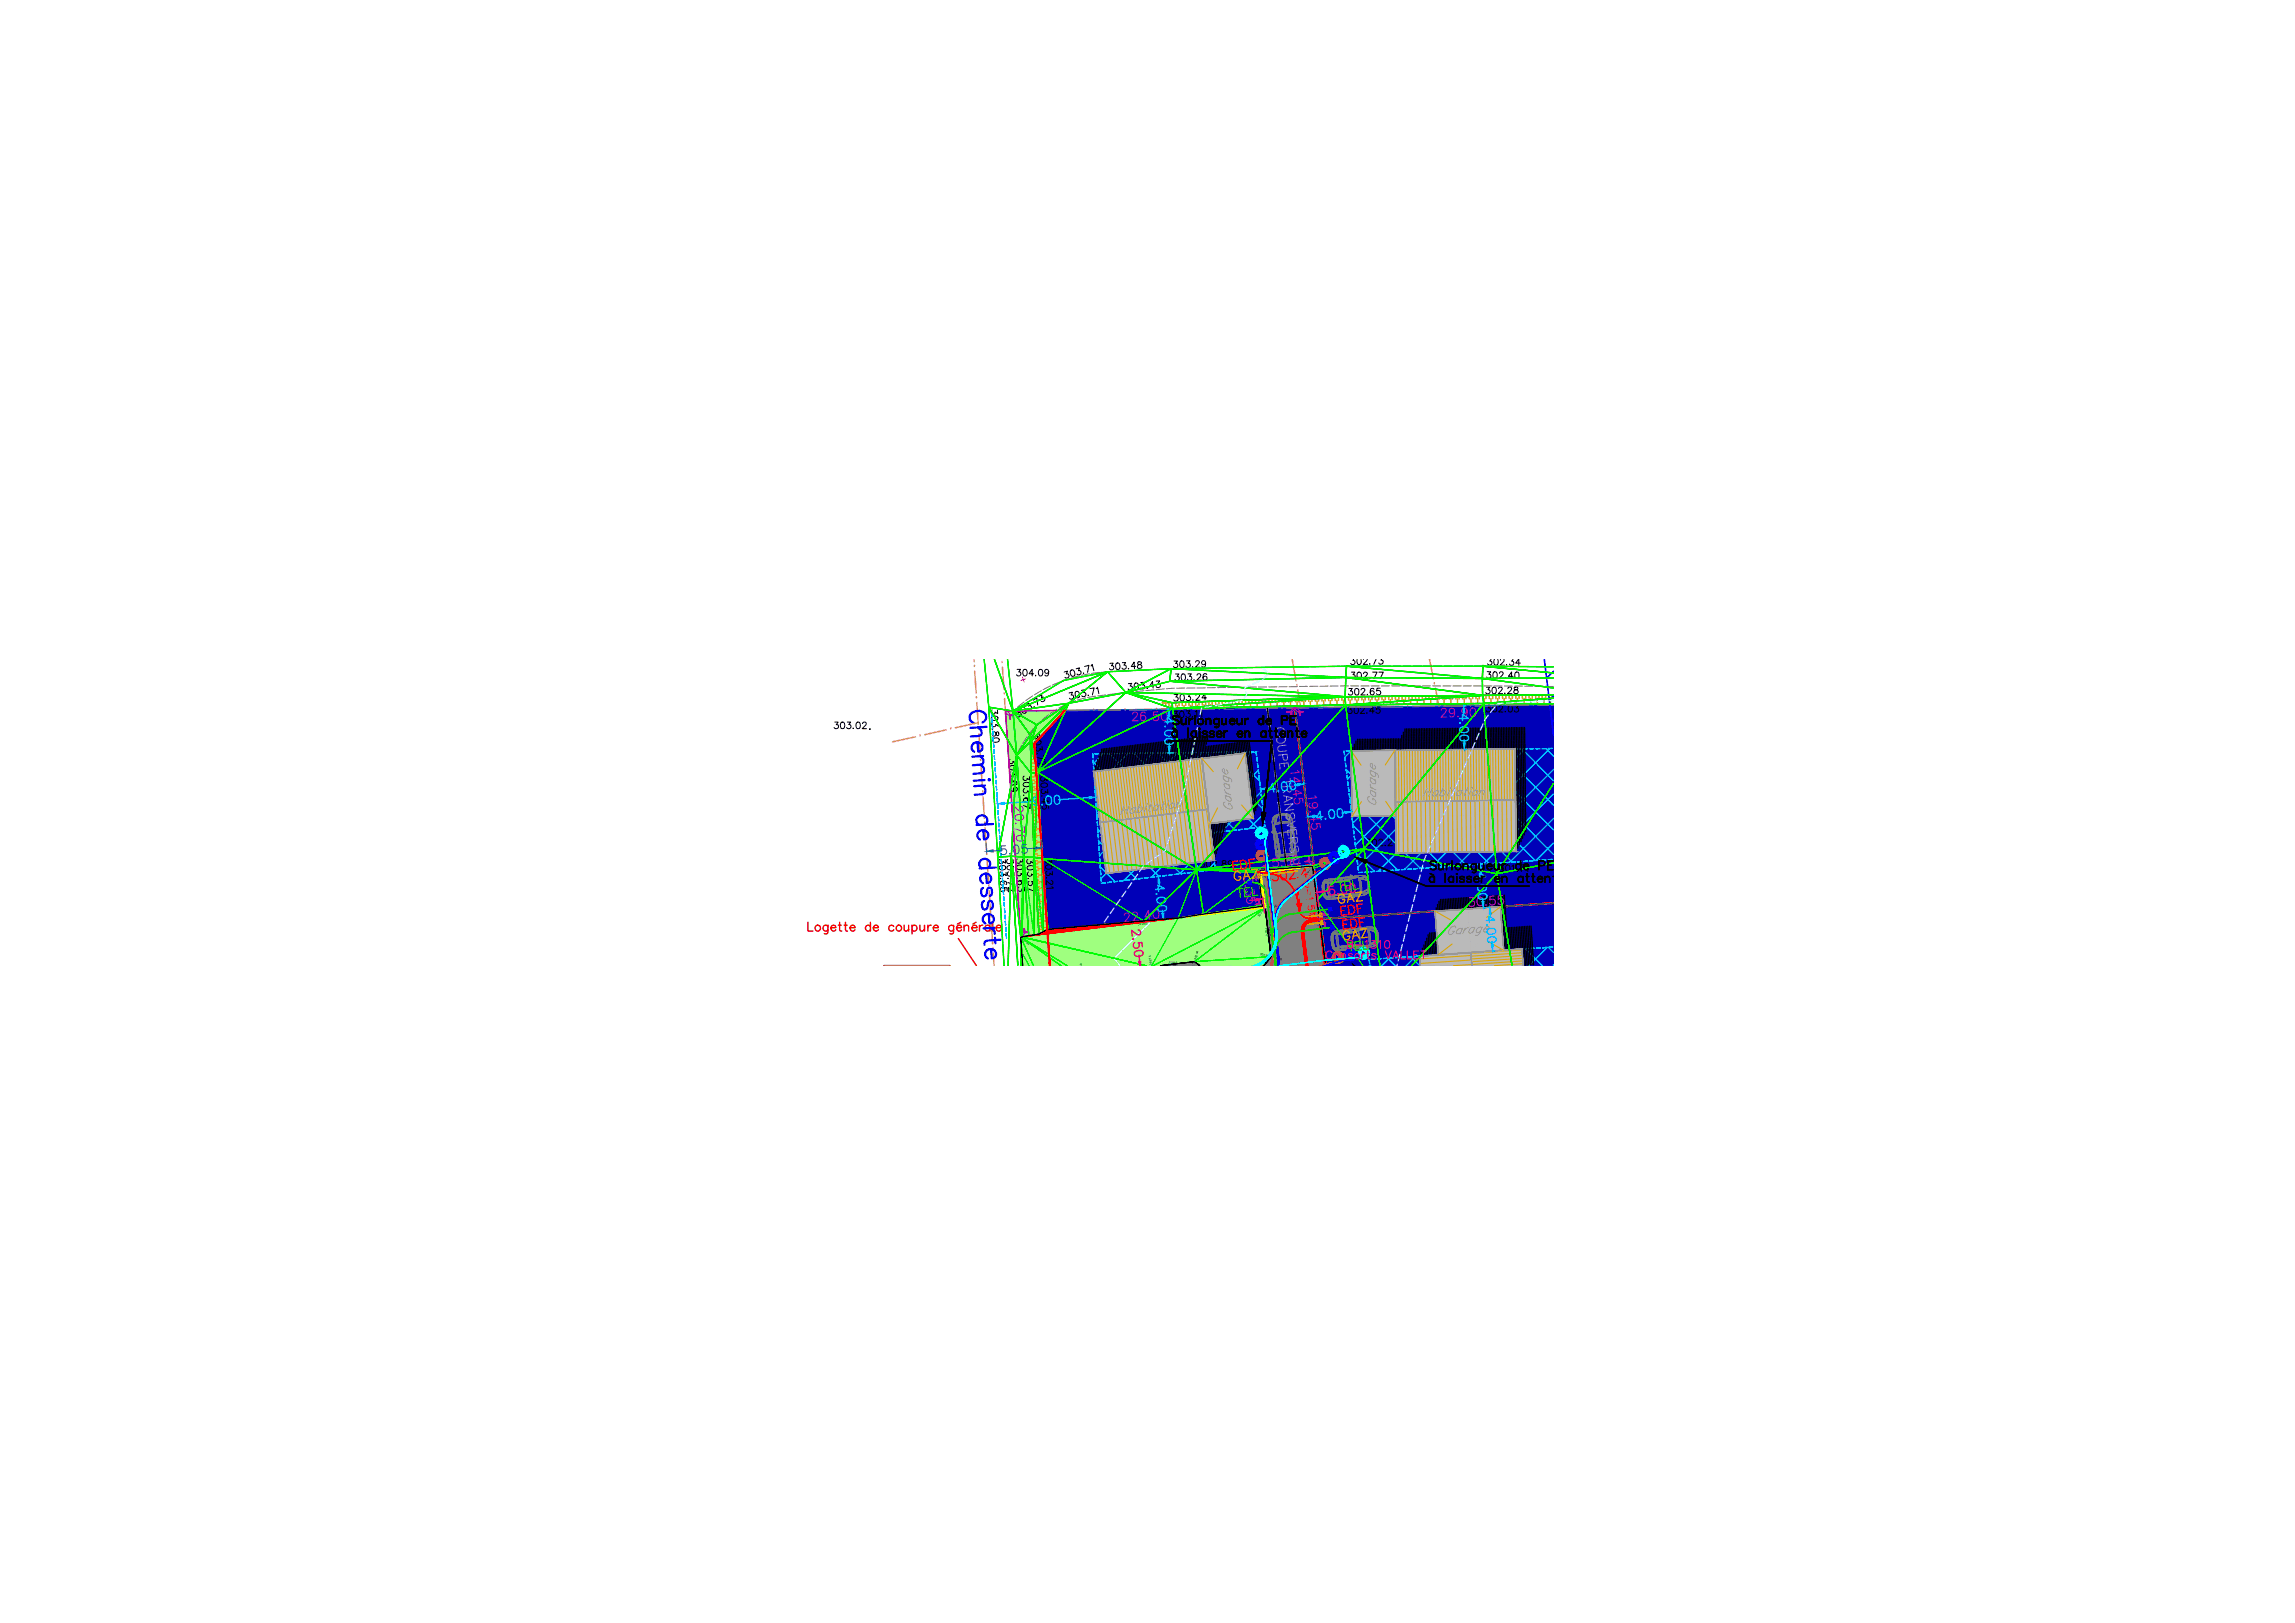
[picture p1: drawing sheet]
<svg xmlns="http://www.w3.org/2000/svg" width="420mm" height="297mm" viewBox="0 0 420 297" stroke-linecap="round" stroke-linejoin="round" font-family="sans-serif">
<defs><g id="words">
<text font-size="5.3" fill="#f00" x="224.7" y="160.5">EDF</text>
<text font-size="5.3" fill="#2eb800" x="243.8" y="164.4">TEL</text>
<text font-size="5.3" fill="#bf00ff" x="244.1" y="166.5">GAZ</text>
<text font-size="5.3" fill="#00f" x="244.5" y="168.6">EDF</text>
<text font-size="5.3" fill="#767676" x="245.2" y="173.2">GAZ</text>
<text font-size="4.9" fill="#00f" x="225.4" y="165.5">TEL</text>
<text font-size="4.9" fill="#ff007f" x="245.9" y="175.3">TEL</text>
<text font-size="4.4" x="206.4" y="133">26.50</text>
<text font-size="4.4" fill="#ff007f" x="245.9" y="174.6">B-1310</text>
<text font-size="3.5" fill="#767676" x="246.2" y="122.8">302.73</text>
<g font-size=".6">
<text x="231" y="160.1" transform="rotate(37 231 160.1)">302.43</text>
<text x="235" y="159.7" transform="rotate(-8 235 159.7)">0.0%</text>
<text x="239.2" y="160.3" transform="rotate(-52 239.2 160.3)">302.43</text>
<text x="230.5" y="167.8" transform="rotate(-52 230.5 167.8)">302.45</text>
<text x="231.8" y="163.7" transform="rotate(-97 231.8 163.7)">-2.5%«</text>
<text x="232" y="166.3" transform="rotate(-7 232 166.3)">302.35</text>
<text x="187" y="171.9" transform="rotate(40 187 171.9)">303.63</text>
<text x="208.5" y="169.4" transform="rotate(-7 208.5 169.4)">-5.2%»</text>
<text x="232.2" y="171.4" transform="rotate(-97 232.2 171.4)">-2.2%«</text>
<text x="232.8" y="171.4" transform="rotate(-97 232.8 171.4)">-2.2%«</text>
<text x="195.7" y="177" transform="rotate(61 195.7 177)">303.41</text>
<text x="198.3" y="178" transform="rotate(-96 198.3 178)">303.38</text>
<text x="210.9" y="176.5" transform="rotate(-96 210.9 176.5)">302.75</text>
<text x="213.9" y="176.5" transform="rotate(-7 213.9 176.5)">-7.7%»</text>
<text x="213.9" y="177.1" transform="rotate(-7 213.9 177.1)">-5.2%»</text>
<text x="218.3" y="178" transform="rotate(-75 218.3 178)">302.44</text>
<text x="219" y="175.7" transform="rotate(-74 219 175.7)">302.44</text>
<text x="230.3" y="178.1" transform="rotate(-52 230.3 178.1)">-3.3%«</text>
<text x="230.7" y="174.7" transform="rotate(16 230.7 174.7)">302.35</text>
<text x="230.7" y="178.4" transform="rotate(-52 230.7 178.4)">-3.3%«</text>
<text x="233" y="175.4" transform="rotate(16 233 175.4)">302.25</text>
</g>
</g></defs>
<!-- layer: PRO_VOI_APLAT -->
<g fill="#ffdf7f" stroke="#ffdf7f" stroke-width=".18">
<path d="M230.9 159.7l9.4-1.2-9.2 3.5z"/>
<path d="M217.6 176.7l2.6-.9z"/>
<path d="M219.7 176.7l3.7-1.3z"/>
<path d="M232.7 175.1l9.2-3.5 .3 2.9z"/>
<path d="M220 176.7l3.4-1.3 1.7 1.3z"/>
<path d="M236.7 176.7l5.6-1.9-5.3 1.9z"/>
<path d="M237 176.7l5.3-1.9 .2 1.9z"/>
<path d="M215.1 176.7l1.5-.5zM212.5 176.7h2.6l1.5-.5z"/>
<path d="M216.6 176.2l1 .5 2.6-.9zM215.3 176.7l1.3-.5 1 .5z"/>
<path d="M220.2 175.8l-.5 .9 3.7-1.3zM217.8 176.7l2.4-.9-.5 .9z"/>
<path d="M231.1 162l10.8 9.6-1.6-13.1zM231.1 162l10.8 9.6-9.2 3.5z"/>
<path d="M231.4 176.7h4.9l5.9-2.2zM232.7 175.1l9.5-.6-10.8 2.2z"/>
<path d="M236.7 176.7l5.6-1.9-.1-.3zM236.3 176.7l5.9-2.2-5.5 2.2z"/>
</g>
<!-- layer: PRO_PAR_HAC -->
<g fill="#ffdf7f" stroke="#ffdf7f" stroke-width=".18">
<path d="M184.1 130.1l10.9-.1-10.7 4.1z"/>
<path d="M230.6 159.5l8.6-1.1-8.4 3.2z"/>
<path d="M184.6 137.9l4.8-1.8 2.7 40.2z"/>
<path d="M196.6 176.7l34.8-5.1-13.6 5.1z"/>
<path d="M218.1 176.7l13.9-5.2z"/>
<path d="M218.8 176.7l22.9-8.5-22.5 8.5z"/>
<path d="M219.2 176.7l22.5-8.5 1 8.5z"/>
<path d="M184.3 134.1l5.1 2 5.6-6.1zM184.3 134.1l5.1 2-4.8 1.8z"/>
<path d="M187.2 176.7h3.8l1.1-.4zM184.6 137.9l7.5 38.4-4.9 .4z"/>
<path d="M230.8 161.6l9.7-3.3-1.3 .1zM230.8 161.6l9.7-3.3-9.6 3.6z"/>
<path d="M230.9 161.9l10.7 5.8-1.1-9.4zM230.9 161.9l10.7 5.8-9.6 3.6z"/>
<path d="M192.1 176.3l4.5 .4 34.8-5.1zM191 176.7l1.1-.4 4.5 .4z"/>
<path d="M232 171.3l9.7-3.5-.1-.1zM232 171.3l9.7-3.5-9.7 3.7z"/>
<path d="M218.1 176.7l13.9-5.2-.6 .1zM217.8 176.7l13.6-5.1-13.3 5.1z"/>
<path d="M218.8 176.7l22.9-8.5v-.4zM218.2 176.7l23.5-8.9-22.9 8.9z"/>
</g>
<g fill="#00b800" stroke="#00b800" stroke-width=".18">
<path d="M184.1 130.1l10.9-.1-10.7 4.1z"/>
<path d="M186.9 171.5l4.8-1.8 .4 6.6z"/>
<path d="M195.5 176.7l17.3-2.9-7.8 2.9z"/>
<path d="M223.4 175.4l8.7-3.3 .4 3.2z"/>
<path d="M184.3 134.1l5.1 2 5.6-6.1zM184.3 134.1l5.1 2-4.8 1.8z"/>
<path d="M184.6 137.9l7.1 31.8-2.3-33.6zM184.6 137.9l7.1 31.8-4.8 1.8z"/>
<path d="M187.2 176.7h3.8l1.1-.4zM186.9 171.5l5.2 4.8-4.9 .4z"/>
<path d="M192.1 176.3l3.4 .4 17.3-2.9zM191 176.7l1.1-.4 3.4 .4z"/>
<path d="M212.5 176.7l8.3-1 11.2-4.2zM207.7 176.7l24.3-5.2-19.5 5.2z"/>
<path d="M207.7 176.7l24.3-5.2-19.2 2.3zM205 176.7l7.8-2.9-5.1 2.9z"/>
<path d="M220.8 175.7l11.3-3.6-.1-.6zM220.8 175.7l11.3-3.6-8.7 3.3z"/>
<path d="M228.8 176.7l3.7-1.4-1.1 1.4zM225.1 176.7h3.7l3.7-1.4zM223.4 175.4l9.1-.1-7.4 1.4z"/>
</g>
<!-- layer: PRO_VOI_APLAT -->
<g fill="#9fff7f" stroke="#9fff7f" stroke-width=".18">
<path d="M184.1 130.1l10.9-.1-10.7 4.1z"/>
<path d="M184.6 137.9l4.8-1.8 2.7 40.2z"/>
<path d="M195.4 176.7l16.3-2.8-7.4 2.8z"/>
<path d="M205.2 176.7l12.2-3.5-9.2 3.5z"/>
<path d="M223.5 175.2l8.6-3.3 .4 3.1z"/>
<path d="M184.3 134.1l5.1 2 5.6-6.1zM184.3 134.1l5.1 2-4.8 1.8z"/>
<path d="M187.2 176.7h3.8l1.1-.4zM184.6 137.9l7.5 38.4-4.9 .4z"/>
<path d="M192.1 176.3l3.3 .4 16.3-2.8zM191 176.7l1.1-.4 3.3 .4z"/>
<path d="M205.2 176.7l12.2-3.5-5.7 .7zM204.3 176.7l7.4-2.8-6.5 2.8z"/>
<path d="M210.5 176.7l11.3-1.3 10.2-3.9zM208.9 176.7l23.1-5.2-21.5 5.2z"/>
<path d="M208.9 176.7l23.1-5.2-14.6 1.7zM208.2 176.7l9.2-3.5-8.5 3.5z"/>
<path d="M221.8 175.4l10.3-3.5-.1-.4zM221.8 175.4l10.3-3.5-8.6 3.3z"/>
<path d="M227.9 176.7l4.6-1.7-1.4 1.7zM225.5 176.7h2.4l4.6-1.7zM223.5 175.2l9-.2-7 1.7z"/>
</g>
<!-- layer: PRO_PAR_HAC -->
<g fill="#0000b8" stroke="#0000b8" stroke-width=".18">
<path d="M195 130l10.7-.1-16.3 6.2z"/>
<path d="M230.6 159.5l9.6-3.7 .3 2.1z"/>
<path d="M192.1 176.3l38.7-14.7 .1 .3z"/>
<path d="M269.2 176.7l15.2-5.7v5.7z"/>
<path d="M241.7 168.2l42.7-16.2v13.3z"/>
<path d="M239.6 150.6l44.8-17v13.7z"/>
<path d="M189.4 136.1l47.7-6.6-31.4 .4zM189.4 136.1l47.7-6.6-46.9 17.8z"/>
<path d="M190.2 147.3l50 8.5-3.1-26.3zM190.2 147.3l50 8.5-48.2 18.3z"/>
<path d="M230.6 159.5l8.6-1.1 1.3-.5zM239.2 158.4l1.3-.5v.4z"/>
<path d="M192 174.1l38.8-12.5-.2-2.1zM192 174.1l38.8-12.5-38.7 14.7z"/>
<path d="M192.1 176.3l1.3-.2 37.5-14.2zM193.4 176.1l37.5-14.2 1.1 9.6z"/>
<path d="M269.2 176.7l15.2-5.7v-5.7zM241.7 168.2l42.7-2.9-15.2 11.4zM241.7 168.2l1 8.5h26.5z"/>
<path d="M239.6 150.6l44.8-17v-4.6zM237.1 129.5l47.3-.5-44.8 21.6z"/>
<path d="M241.7 168.2l42.7-16.2v-4.7zM239.6 150.6l44.8-3.3-42.7 20.9z"/>
</g>
<!-- layer: PRO_VOI_BORDURES_TXT -->
<g fill="none" stroke="#00bfff" stroke-width=".25">
<path d="M222.6 176l.1 .7M223.2 176l-1.1 .1M223.5 176.2l.3-.3 .2 .8M240.6 171l.2 .9 .2 .1 .3-.1 .1-.3-.1-.7-1.6 .2 .1 .7a.42 .42 0 0 0 .5 .3 .42 .42 0 0 0 .4-.4M240.7 174a.54 .54 0 0 1 .5 .6M241.2 175.9a.51 .51 0 0 0-.1-.7 .51 .51 0 0 0-.7 .1 .51 .51 0 0 0 .2 .7M241.2 174l-1.1 .1M241.5 176.4l-.8 .1-.3 .2M241.9 175.8l-1.6 .2"/>
<circle cx="240.5" cy="173.1" r=".53"/>
</g>
<!-- layer: PRO_RES_EDF_TXT -->
<g fill="none" stroke="#f00" stroke-width=".25">
<path d="M147.9 168.8v1.6h.9M151.6 169.3v1.3a.42 .42 0 0 1-.5 .3h-.2M151.6 169.6a.51 .51 0 0 0-.8-.1 .51 .51 0 0 0 0 .7 .51 .51 0 0 0 .8 0M152.1 169.8h.9a.49 .49 0 0 0-.7-.4 .49 .49 0 0 0-.1 .8 .47 .47 0 0 0 .8 0M153.5 169.3h.5M153.7 168.8v1.3l.1 .2 .3 .1M154.5 169.3h.6M154.8 168.8v1.3l.1 .2 .3 .1M155.6 169.8h.9a.5 .5 0 0 0-.7-.4 .5 .5 0 0 0-.1 .8 .49 .49 0 0 0 .8 0M159.3 169.6a.51 .51 0 0 0-.7-.1 .51 .51 0 0 0 0 .7 .51 .51 0 0 0 .7 0M159.3 168.8v1.6M159.9 169.8h.9a.5 .5 0 0 0-.7-.4 .5 .5 0 0 0-.1 .8 .48 .48 0 0 0 .8 0"/>
<path d="M163.6 169.6a.51 .51 0 0 0-.7-.1 .51 .51 0 0 0 0 .7 .51 .51 0 0 0 .7 0M165.5 169.3l.1 1 .4 .1 .4-.3M166.4 169.3v1.1M167 169.6a.51 .51 0 0 1 .7-.1 .51 .51 0 0 1 0 .7 .51 .51 0 0 1-.7 0M167 169.3v1.6M168.4 169.3l.1 1 .4 .1 .4-.3M169.3 169.3v1.1M169.9 169.3v1.1M170.5 169.3a.54 .54 0 0 0-.6 .5M170.9 169.8h.9a.5 .5 0 0 0-.7-.4 .5 .5 0 0 0-.2 .8 .49 .49 0 0 0 .9 0M174.6 169.3v1.3a.42 .42 0 0 1-.5 .3h-.2M174.6 169.6a.51 .51 0 0 0-.8-.1 .51 .51 0 0 0 0 .7 .51 .51 0 0 0 .8 0"/>
<path d="M175.1 169.8h.9a.49 .49 0 0 0-.7-.4 .49 .49 0 0 0-.1 .8 .47 .47 0 0 0 .8 0M175.4 171.8l3.4 4.9M175.9 168.8l-.6 .3M176.5 169.6l.4-.3 .4 .1v1M176.5 169.3v1.1M177.9 169.8h1a.5 .5 0 0 0-.7-.4 .5 .5 0 0 0-.2 .8 .48 .48 0 0 0 .9 0M178.7 168.8l-.6 .3M179.3 169.3v1.1M179.9 169.3a.54 .54 0 0 0-.6 .5M181.2 169.6a.51 .51 0 0 0-.7-.1 .51 .51 0 0 0 0 .7 .51 .51 0 0 0 .7 0M181.2 169.3v1.1M181.7 168.8v1.6"/>
<path d="M182.4 169.8h.9a.49 .49 0 0 0-.7-.4 .49 .49 0 0 0-.2 .8 .47 .47 0 0 0 .9 0"/>
<circle cx="149.7" cy="169.8" r=".53"/>
<circle cx="164.6" cy="169.8" r=".53"/>
</g>
<!-- layer: PRO_BAT -->
<g fill="none" stroke="#767676" stroke-width=".19">
<path d="M233 152.1h.1l.1 .1-.3 .3zM233.1 149.9a.87 .87 0 0 1 .8-.7l-.8 .7a3 3 0 0 0 .1 2.2l.1 .1h-.1M233.1 151.8h.1M233.2 152l.2 .1a3.4 3.4 0 0 1 .5 2l.3 1.7-.5 .3-.2-.2M233.2 152.1v-.9l.3 1.2M233.2 152.2a16.3 16.3 0 0 0 .8 4.8l.2 .1M233.3 150.9a3.4 3.4 0 0 1 3-.3v1.7h-1l-1.6 .3zM233.3 149.7v1.2M233.3 151.1l-.1 .1M233.3 152.1v.1M233.3 154l.6 .1M233.4 154.2l.5 .1"/>
<path d="M233.5 154.2l.3 1.6M233.7 152.6l.6 3.9M233.7 152.6l.5 2.1 .1 1.5M233.9 154l-.5-.2-.1-1.6 .2 .2 .3 1.3 .4 2.4-.3 .7M234.1 155.7l-.4 .1M234.3 157.2l.3 .3M234.5 157.3v.2M234.6 149.1l-.7 .2M235.3 149.1h-.7M235.4 149.2l-1.5 .1M235.5 149.2l.5 1.1-.1-.2a1.67 1.67 0 0 0-.8-1.1h-.3a.84 .84 0 0 0-1.1 .8l-.2 .8 .3-1.2M236 149.4l.2 1.1"/>
<path d="M236.2 149.5a.97 .97 0 0 0-.9-.5l.9 .5a3.7 3.7 0 0 1 .5 2.1M236.3 152.3v2.1l.3 1.5M236.3 152.3l.3 4M236.4 150.7l-.8-.1-1 .1-1.2 .2-.1 .2M236.4 150.8l.1 .1M236.5 153.7l.3-.3-.2-1.6-.2 .2v1.4l.3 2.4 .4 .6M236.5 150a1.3 1.3 0 0 0-1.8-1.1h-.1a1.68 1.68 0 0 0-1.5 .8l-.2 .7M236.6 156.3l.3 .5a3.7 3.7 0 0 1-2.7 .3l.2-.5M236.6 151.7v.1M236.6 151.7l-.1-.9-.1 1.2M236.6 151.6l-.2 .3v.6l.2 3 .6 .2v-.3M236.7 157.1v.1"/>
<path d="M236.7 151.4h-.1M236.7 151.7l-.1-.1 .1 .2a18.1 18.1 0 0 1 .3 4.9l-.1 .1M236.7 151.6l.3 .1v.3l-.3-.2zM236.8 151.8l.5 4.2a1.18 1.18 0 0 1-1.2 1.5 2.81 2.81 0 0 1-2-.1l-.1-.1a.52 .52 0 0 1-.4-.6l-.5-4.4M236.8 156.9l-.2 .3M236.8 156.8a3.5 3.5 0 0 1-2.5 .3M236.8 157.2l.3-.4-.5-.6-2.3 .3-.3 .7 .3 .3M236.9 153.8l.1 1.6M236.9 157.1l-1.4 .4-1.2-.1M236.9 153.8l-.4 .2M237 153.5l-.6 .4M237.1 156.9l-.4-.6a4.8 4.8 0 0 1-2.4 .3l-.2 .6a4.4 4.4 0 0 0 2.9-.3"/>
<path d="M237.1 155.4h-.4"/>
<circle cx="234.6" cy="149.1" r=".05"/>
</g>
<!-- layer: PRO_VOI_VEG -->
<g fill="none" stroke="#f0f" stroke-width=".25">
<path d="M188.6 176.7h-.1h.2M188.8 176.7v-.1h.2l-.1 .1M188.9 176.7h.1M189 176.7l.2-.1-.1 .1M191.2 176.6h.3zM191.5 176.4l.1 .1-.1 .1 .4-.2-.4 .2 .2-.1-.2 .1h-.1zM193 173.1l.1 .1-.2 .1zM193 172.8v.5zM193.1 173.2l-.2 .3zM193.3 175.4l.2-.2zM193.6 174.8v.4l-.2 .1 .1-.3 .1 .2zM193.6 175l-.1 .2z"/>
<path d="M195.4 176.5l.1 .2zM195.6 176.7l-.1-.1h.2l.1 .1M196.2 172.9v.3zM196.3 173.1l.1 .2-.2-.1 .3 .3-.3-.3 .2 .2-.2-.2zM197.4 174.6l.1 .4zM197.5 174.6l.1-.1 .1 .2-.1 .1zM197.5 174.6l-.1 .3zM197.6 174.4h.1l-.2 .2zM201.2 175.2l.1 .3zM201.3 175.4l.2 .1h-.2l.4 .2-.4-.2zM201.3 175.5l.2 .1zM202 176.1l.1-.1h.2l-.2 .2v-.2l-.2 .3z"/>
<path d="M202 176.1l.2-.1zM202.2 176h.3zM220.6 173l.3 .2zM220.8 173.1l.2-.1-.1 .2 .4-.2-.4 .2 .2-.1-.2 .1zM221.6 176l.2 .4zM221.6 176.3l.2 .1-.1 .1zM221.8 176.4l-.1 .3zM222.5 175.2l.4-.1 .1 .2h-.2l.1-.2zM222.7 175.1h.3zM222.9 175.1l.3 .2zM223 173.7l.4 .2-.2-.1 .2 .3-.2-.1v-.1h.2zM223.3 173h.3z"/>
<path d="M223.4 173.9v.4zM223.5 172.8h.2l-.1 .2-.2-.1zM223.5 173l.4-.3zM225 169.7l.2-.1-.2 .3zM225.1 169.2l.1 .4v-.2l-.2 .3 .1-.3 .1 .2zM225.4 171.7l.2-.1-.3 .2zM225.7 171.1l-.1 .4 .1-.2-.1 .2-.1 .1 .1-.2v.1zM225.8 175h.4l-.2-.1 .2 .1 .1 .1h-.3l.2-.1zM226.2 175l.3 .2zM227.4 172.9l.3 .3zM227.6 173h.2v.1l-.1 .1h.4h-.4h.2zM228.3 169.6l.3 .3z"/>
<path d="M228.3 169.2v.4zM228.3 169.5l.1 .3zM228.4 169.4l.1 .2h-.2zM229.1 173.8l.3 .2zM229.3 173.9h.3l-.2 .1zM229.3 174h.5zM229.5 171l.1 .4-.1-.4 .2-.1 .1 .2-.1 .1zM229.5 171v.2zM229.7 170.8l.1-.1-.2 .3zM230.6 175.7l-.2 .4 .2-.4h.2l-.1 .2h-.1zM230.6 175.7l-.1 .2zM230.6 175.7l.3-.1z"/>
<path d="M231.2 174.3l.1 .4-.1-.4 .2-.1v.2h-.1zM231.2 174.3v.2zM231.4 174.1l.1-.1-.2 .3zM233.3 171.6l.1 .3zM233.4 171.7h.2v.2h-.2zM233.4 171.8l.2 .2zM233.4 171.9l.4 .1zM234.1 172.5l.1-.2-.2 .3 .3-.2zM234.2 172.4h.2l-.1 .1h-.1zM234.3 172.3h.3z"/>
</g>
<g fill="none" stroke="#9fff7f" stroke-width=".25">
<path d="M189.1 176.7v-.1l.1 .1M189.7 176l.3 .3-.1 .2-.2-.3zM189.9 175.6l.1 .2-.1 .3-.2-.1zM190.1 176.7l.2-.3h.4l.1 .2-.6 .1M190.7 175.3h.3l.1 .2h.2l.1-.2-.1-.2-.2 .4-.6 .1zM190.8 175.5h.3l.1 .2-.6 .1zM190.9 176.2l.2 .2-.1 .2h-.2zM191.1 176.7l.3-.2 .1 .1-.1 .1M191.5 173.4l.2 .2-.1 .3-.2-.1zM191.6 176l.3 .2-.1 .4h-.3zM192.3 176.7h.1M192.3 175.8l.3-.1 .2 .1-.3 .2z"/>
<path d="M192.6 173l-.1 .3 .6-.1 .3 .3-.2 .2-.2-.3 .2-.6 .2 .2-.1 .2h-.2l-.1-.2zM192.6 175.1l.2 .3-.1 .2h-.2zM193.1 176.7v-.3l.2 .3M193.1 175h.3l.2 .2-.7 .1zM193.1 173.6l-.1 .4 .3 .3-.2 .2-.2-.3 .4-.4zM193.2 174.8l.3-.1 .3 .4 .2-.1-.3-.2-.3 .2zM193.3 176.4h.5l-.3 .2zM193.6 175.2l.3 .2-.2 .3-.2-.4zM193.7 176l.3 .2-.2 .1-.2-.2zM193.7 174.2l.4-.2 .2 .4h.3l-.4-.3-.3 .3zM193.9 176.7l-.2-.1 .4-.2 .1 .1-.3 .2M193.9 172.6l.3 .3-.1 .2-.2-.3z"/>
<path d="M194 171.5h.4l.1 .2h.2l.1-.2-.2-.2-.1 .4-.6 .1zM194.2 176.7v-.4l.3 .3-.1 .1M194.3 174.9l.4 .2-.3 .1-.2-.2zM194.5 175.3l.2 .2-.1 .4-.2 .1zM194.5 171.7l.3 .3-.2 .2-.2-.3zM194.6 173.3l.3-.1 .1 .3-.6 .1zM194.6 176.7h.1M194.8 175.2h.3l.2 .2-.7 .1zM194.8 176.2l.3 .2-.1 .2zM195 174.2l.2 .2-.1 .3-.2-.4zM195 173.5l.3 .2-.1 .2-.2-.3zM195.2 175.1l.4 .2-.2 .1-.2-.1z"/>
<path d="M195.4 171.4l.3-.1 .2 .1-.3 .2zM195.4 175.7h.5l-.3 .2zM195.7 172l.3 .2-.1 .4h-.2l-.1 .2 .2 .1h.2l-.3-.3-.3 .3-.2-.3h.5zM195.7 173h.4l.1 .2-.7 .1zM195.7 176.7l.1-.1 .2 .1M195.8 176.6h.1M195.8 176l.3 .2-.1 .3-.2 .1zM195.9 175l.3 .3-.1 .3-.3 .2 .2 .2 .3-.1-.4-.2zM196.1 173.7l.2 .2-.1 .2h-.2zM196.2 173.2l.3 .3-.2 .2-.2-.3zM196.2 171.8h.4l.1 .2-.6 .1zM196.4 176.4h.3l.1 .2-.6 .1z"/>
<path d="M196.7 174.1h.4l.2 .2 .1-.2-.1-.2-.1 .4-.7 .1zM196.7 172l.3 .2-.1 .2-.2-.3zM196.8 175.5l.2 .2-.1 .2-.2-.3zM196.8 176.3l.3-.1 .2 .1-.3 .2zM196.8 176.7v-.1l.2 .1M197.1 172.9l.3 .2-.1 .4h-.3zM197.3 175.6l.3 .2-.1 .4-.2 .1zM197.3 172.5l.3-.1 .2 .1-.3 .2zM197.3 174.4l-.1 .5 .3 .2-.2 .2-.2-.3 .4-.4zM197.4 174.5l.3-.1 .2 .1-.3 .2zM197.5 171.5l.4 .2-.3 .1-.2-.2zM197.6 176.1h.4l.1 .2-.6 .1z"/>
<path d="M197.7 173.9l.3-.1 .2 .1-.3 .3zM197.8 173.1h.5l-.3 .2zM198.2 176.7v-.2l.3 .2M198.3 173.4h.3l.1 .2-.6 .1zM198.3 175.7l.3 .2-.2 .2-.2-.3zM198.3 175l.3 .3-.2 .2zM198.8 176.7h.2M198.8 176.7h.1M199 175.5l.1 .3-.1 .2h-.2zM199.3 176.1h.4l.1 .2-.7 .1zM200.1 176.4h.3l.1 .2-.6 .1zM200.1 172.6l.3 .3-.1 .3-.2 .1z"/>
<path d="M200.2 174.9l.3 .2-.1 .4h-.3zM200.5 173.7h.4l.1 .2-.7 .1zM201 176.7v-.3l.3 .2v.1M201.3 175.6l.2 .2-.1 .4h-.2zM202.3 176.7v-.4l.3 .3v.1M220.5 174l.4-.1 .1 .1-.3 .2zM220.9 174.1l.3 .2-.1 .4-.3 .2 .2 .1 .2-.1-.4-.2zM220.9 173.2l.3 .2-.1 .2-.2-.3zM221.2 173l.2 .2-.1 .2h-.2zM221.3 176.2l.4-.1 .1 .3-.6 .1zM221.8 175.7l.1 .3-.1 .2h-.1zM221.8 172.4l.3 .2-.1 .3-.3-.4z"/>
<path d="M221.9 172l.2 .2-.3 .2zM222.1 176.7l-.1-.4h-.4l-.1 .3 .6-.1 .3 .2M222.2 176l.3 .2-.2 .1-.2-.2zM222.2 175.3l.3 .3-.1 .3-.2 .1zM222.3 174.2l.3 .2-.2 .3-.2-.3zM222.4 172.8h.4l.1 .2-.7 .1zM222.4 175.1h.5l-.3 .2zM222.7 171.6h.4l.1 .2h.2l.1-.2-.2-.2-.1 .4-.6 .2zM222.8 171.8h.4l.1 .2-.6 .2zM222.9 176.4h.4l.1 .1-.7 .2zM222.9 174.4l.3 .3-.1 .3-.2 .1-.1 .2 .2 .1 .3-.1-.4-.2zM223 172.6l.1 .2-.1 .2h-.1z"/>
<path d="M223.1 173h.5l-.3 .2zM223.3 173.9l.3-.1 .2 .1-.3 .2zM223.3 175.8l.3 .2-.1 .4h-.2zM223.4 176.7v-.2l.2 .2M223.4 173.2l.3 .3-.1 .3-.3 .2 .2 .2 .2-.1-.3-.2zM223.6 169.8l.2 .2-.1 .2h-.2zM223.6 175.3l.2 .2-.1 .2h-.2zM223.7 172.4l.3 .2-.1 .3-.3 .1zM223.8 174.7l.3 .2-.1 .4h-.2zM224.2 174.3l.4-.1 .1 .2-.7 .2zM224.4 173.1l-.2 .4 .3 .2-.1 .2-.2-.3 .3-.3zM224.4 172.2l.3-.1 .2 .1-.3 .2z"/>
<path d="M224.4 175l.4-.1 .1 .1-.3 .2zM224.6 176.1l.3 .2-.2 .2-.2-.3zM224.7 174.4l.3 .3-.2 .2-.2-.3zM224.7 169.4l-.2 .3 .7-.1 .3 .2-.2 .2-.2-.3 .2-.5 .2 .2-.2 .2h-.1l-.1-.2zM224.7 173.8h.4l.2 .6 .2-.2-.3-.2-.6 .1zM224.7 171.5l.2 .2-.1 .2h-.2zM224.9 175l.4 .2-.2 .1-.2-.2zM225 175.8l.2 .3-.1 .2-.2-.1zM225.1 176.4h.4l-.3 .2zM225.2 172.7l.2 .3-.1 .3-.2 .1zM225.2 171.4l.3-.1 .1 .2-.6 .2zM225.2 170l-.1 .4 .3 .2-.2 .2-.2-.3 .3-.3z"/>
<path d="M225.3 171.2l.3-.1 .3 .4 .2-.1-.4-.2-.2 .2zM225.4 172.8l.3-.1 .2 .1-.3 .2zM225.6 171.5l.3 .3-.1 .2-.2-.3zM225.7 172.3l.4 .2-.2 .1-.2-.1zM225.8 170.5l.3-.1 .3 .4 .2-.1-.3-.2-.3 .2zM225.8 172.9l.4-.1 .1 .1-.3 .2zM225.9 174.4l.3-.1 .2 .1-.3 .2zM225.9 175.2l.3 .2-.1 .2-.2-.3zM226 169l.3 .2-.2 .3-.2-.3zM226 174.7l.2 .3-.1 .2h-.2zM226.1 167.9h.4l.2 .2 .2-.2-.2-.2-.1 .4-.7 .1zM226.2 175.4l.4 .2-.2 .1-.2-.2z"/>
<path d="M226.3 172.7l.3 .2-.1 .4h-.2l-.1 .2 .2 .1h.2l-.3-.3zM226.3 176.1h.4l.1 .2-.6 .1zM226.4 171.2l.3 .2-.2 .1-.2-.1zM226.4 174.2l.2 .2v.4l-.3 .1zM226.6 171.7l.2 .2-.1 .4h-.2zM226.6 168.1l.3 .2-.2 .2-.2-.3zM226.6 169.6h.4l.1 .2-.6 .1zM226.7 173.1l.3 .2-.2 .1-.2-.2zM226.7 175.3l.4-.1 .1 .1-.3 .2zM226.8 176.3l.3 .2-.2 .2zM226.9 171.6l.3-.1 .1 .3-.6 .1zM226.9 174.2l.4-.2 .1 .2-.3 .2z"/>
<path d="M226.9 172.5l.3 .3-.1 .2-.2-.3zM227 176l.3-.1 .2 .1-.3 .2zM227 170.6l.3 .2-.1 .2-.2-.3zM227.1 169.8l.3 .2-.1 .3-.2-.3zM227.2 176.7v-.1l.3 .1M227.2 175.3l.4 .2-.3 .1-.2-.2zM227.3 173.2h.4l.2 .6 .2-.2-.3-.2-.7 .1zM227.3 171.4l.4 .3-.3 .1-.1-.2zM227.4 174.1l-.2 .4 .3 .2-.1 .3-.2-.3 .3-.4zM227.4 173.9l.3 .2-.2 .2-.2-.3zM227.5 167.8h.5l-.4 .2zM227.5 176l.3 .2-.2 .1-.2-.2z"/>
<path d="M227.5 172.1l.3-.1 .2 .1-.3 .2zM227.7 175.1l.3 .2-.1 .4h-.3v.2l.2 .1h.2l-.4-.3zM227.8 169.4h.3l.2 .2-.7 .1zM227.8 168.3l.3 .3-.1 .3-.3 .1v.1l.2 .2 .2-.1-.4-.2-.3 .2-.1-.2 .3-.1 .1 .1zM227.8 173l.4 .2-.2 .1-.2-.2zM227.9 172.3l.2 .2v.4l-.3 .1zM228 174.5l.2 .2-.1 .3-.2-.3zM228 174.1l.5-.1-.3 .3zM228 171.4l.3 .2-.1 .4-.2 .1-.1 .1 .2 .2 .3-.1-.4-.2zM228.2 170l.2 .3-.2 .2-.1-.1zM228.3 169.6l.3 .2-.2 .2-.2-.3zM228.3 168.1h.4l.1 .2-.6 .1z"/>
<path d="M228.4 176.7h.1M228.4 172.7h.4l.1 .2-.6 .2zM228.5 174.9l.3 .2-.2 .1-.2-.2zM228.6 173.6l.2 .3-.2 .2-.1-.1zM228.7 175.3l-.1 .4 .3 .3-.2 .2-.2-.3 .4-.4zM228.7 174l.3 .3-.1 .3-.3 .1v.2l.2 .1 .2-.1-.4-.2zM228.8 170.4h.4l.1 .2h.1l.1-.2-.1-.2-.1 .4-.7 .1zM228.8 168.3l.3 .2-.2 .3-.2-.3zM228.8 171.8l.3 .3-.1 .2-.2-.3zM228.9 172.6l.3-.1 .1 .1-.3 .2zM228.9 176.1l.1 .2-.1 .2h-.2zM228.9 173.8h.4l.3 .2 .1-.2-.2-.2-.1 .4 .3 .3-.2 .2-.2-.3 .1-.2-.6 .1z"/>
<path d="M228.9 172.9l.3 .3-.1 .2-.2-.3zM229.1 174.7l.3-.1 .1 .1-.3 .2zM229.1 176.7h.1M229.2 169.2l.2 .3-.1 .3-.2 .1zM229.3 176.7l-.1-.1 .1-.1 .3 .2h-.1M229.4 168.9l.3-.1 .2 .1-.3 .2zM229.4 170.8l-.1 .4 .3 .2-.2 .3-.2-.3 .3-.4zM229.4 172l.2 .2v.4h-.3zM229.4 174.6l.3 .3-.1 .2-.2-.3zM229.5 175.2l.3 .3-.1 .3-.3 .1zM229.5 170.9l.5-.1-.4 .3zM229.6 167.8l.4 .3h-.3l-.2-.1z"/>
<path d="M229.7 172.4h.4l.1 .2-.6 .2zM229.7 175.5h.5l-.3 .2zM229.8 170.3l.3-.1 .2 .1-.3 .2zM229.9 174.3l.3 .2-.2 .1-.2-.2zM229.9 169.5l.4-.2 .1 .1-.3 .3zM229.9 176.7v-.1l.2 .1M229.9 173.6l.3 .3-.1 .3-.2 .1zM230.1 176l.2 .2v.4h-.3zM230.2 175.5l.4 .2-.3 .1-.1-.1zM230.3 172.9l.3 .2-.1 .4h-.2zM230.3 169.8h.4l.1 .2-.6 .1zM230.4 172l.3 .2-.2 .3-.2-.3z"/>
<path d="M230.4 171.4l.3 .2-.2 .2-.2-.3zM230.4 176.7l.1-.5 .3 .2-.1 .3M230.6 174.1l-.2 .3 .7-.1 .3 .2-.2 .2-.2-.3 .2-.5 .1 .2-.1 .2-.2-.2zM230.7 175.3l-.1 .3 .6-.2 .3 .3-.1 .2-.3-.3 .2-.6 .2 .3-.1 .2-.3-.2zM230.9 173l.4 .2-.2 .1-.2-.1zM231.1 171.9l.1 .2-.1 .2h-.2zM231.4 172.5h.3l.1 .2-.6 .1zM231.5 173.8l.3 .2-.1 .2-.2-.3zM231.7 176.1l.4-.2 .1 .1-.3 .2zM231.7 174.5l.3 .2-.1 .4-.3 .2 .2 .1h.2l-.3-.3zM232.1 172.7h.4l.1 .2-.6 .1zM232.2 169l.3 .2-.1 .4-.3 .1z"/>
<path d="M232.3 171.2l.2 .3v.3l-.3 .1zM232.4 174.6h.4l.1 .2-.7 .1zM232.5 175.1h.3l.1 .2-.6 .1zM232.6 170h.3l.2 .2-.7 .1zM232.7 173.7h.4l.1 .2-.7 .1zM232.9 175.3l.3 .2-.1 .2-.2-.3zM233 174.4l.2 .2-.1 .2h-.2zM233.1 172.7l.3 .2-.1 .4h-.2zM233.3 171.9l.3 .3-.1 .3-.2 .1zM233.6 174.2l.4-.1 .1 .1-.3 .2zM233.7 173.3l.2 .2-.1 .4h-.2zM234.4 172.7l.3 .2-.1 .4h-.2z"/>
<path d="M235.3 173.3l.3 .3-.1 .3-.7 .1 .2 .2 .3-.2z"/>
</g>
<g fill="none" stroke="#dda500" stroke-width=".25">
<path d="M189 176.7l-.1-.2 .2 .2M189.2 176.7l.5-1-.4 1M191.2 176.7l.5-.2-.3 .2M191.6 176l.1-.1 .1 .7zM191.8 176.7l-.2-.1 .4 .1M192.2 173.5l2.4-.9zM193.2 174.4l2.4 .9v.1l-2.3-.9zM193.4 176.5l.7 .1zM193.7 174.1l.2 .6zM193.9 176.7l1.7-1.3 .1 .1-1.6 1.2M194.1 172.4l1.4 1.4h-.1zM194.4 171.4l.1 1.4z"/>
<path d="M195.4 173.8h.1l.2 1.1zM195.5 173.8l1.6 .2zM195.6 174.9h.1v1.4h-.1zM195.7 176.3l1.1-.7zM195.7 176.7l-.2-.4h.2l.2 .4M196.1 176.7h.1M196.2 172.5h.1l-.1 .7zM196.2 173.2l-.5 1.8zM196.3 173.2l.5-.4v.1l-.5 .4zM197 174.1l.6 .3zM197 174.1h.5zM197.5 175l2.4 1.2v.2l-2.3-1.2z"/>
<path d="M198 174.7l.2 .7zM198.9 176.7l.2-.1v.1M199.1 176.6l1.3-.5v.1l-1.2 .5zM199.7 176.7l.2-.2 .1 .1-.1 .1M199.8 173.8l.1-.1 .1 2.5h-.1zM200 174.2l.3-.2-.4 .4zM200.4 176.2l1.8-.3zM200.5 176.1l.8-.7v.1zM202.1 176l.7 .3-.1 .1zM202.1 176l.7-.4v.1zM221 172.8l.7 1.9zM221.1 174.8l2.4-1z"/>
<path d="M221.6 174.6l.5 1.5zM221.7 172l-.4 1.3zM222 176.7l.1-.7-.1 .7M222.3 175.5l.6-.4zM222.8 175.2l-.1 .4zM223.1 175.2l.7 .1zM223.2 175.7l2.1-1.7 .1 .1-2 1.6zM223.2 173.1l.6-.2-.6 .3zM223.5 173.9l1.4-.2-1.5 .3zM223.5 173.7l-.6 1.5zM223.6 173.8l.3 .6h-.1zM223.7 172.3h.1v.7z"/>
<path d="M223.7 173l1.3 .7zM223.8 174.5l1.4 .5zM224.3 169.9l2.4-1zM224.8 174.9l.3 1zM224.9 173.7l1.4 .7-.1 .1-1.3-.7zM225.3 170.7l2.4 1.1-2.3-.9zM225.5 172.9l.7 .1zM225.6 173.4l2.1-1.6h.1l-2 1.7zM225.8 170.4l.2 .6zM226.2 173.1l.2 1.3zM226.2 168.8l1.4 1.4zM226.2 174.5l1 .6v.1l-1-.6z"/>
<path d="M226.3 174.4l1.9-.1v.3l-2-.1zM226.4 167.7l.2 1.4zM227.1 175.1l1.2 1.2zM227.2 175.1l.7 .2-.1 .1zM227.5 170.1l.1 .1 .2 1zM227.5 170.2l1.7 .2zM227.6 172.6h.2l.7 1.5-.2 .1zM227.7 171.2h.1v1.4h-.1zM227.8 172.7l1-.7zM227.9 175.3l1.2-.6-1.3 .7zM228.1 174.5h.1v.3zM228.2 174.2l.2-.2 .1 .2-.2 .1z"/>
<path d="M228.2 174.2l.1 .1-.2 .2zM228.2 173.1h.2l-1.5 1.7zM228.2 176.3l.3 .3zM228.2 174.8h.3v.1zM228.2 174.5l.1 .2zM228.3 176.7l-.2-.4 .3 .4M228.3 168.9v.7zM228.3 169.5l.1 .1-.6 1.7zM228.3 174.3l.2-.1zM228.3 174.3l-.1 .2zM228.3 174.7h.2zM228.4 169.6l.4-.4 .1 .1-.6 .4z"/>
<path d="M228.4 174l.3 .1-.1 .1zM228.4 174.8l.2-.1 .6 1.7-.1 .1zM228.5 174.2h.1zM228.5 174.8l.2-.1 .1 .1-.3 .1zM228.5 174.7h.2zM228.6 174.3l1.4-.1v.2l-1.4 .2zM228.6 174.2l.2 .1zM228.7 174.1l.2 .2h-.1l-.2-.1zM228.7 174.4l.1 .1zM228.8 174.5l-.1 .2zM228.8 175l1 .4zM228.8 174.3h.1v.3z"/>
<path d="M228.8 174.5l.1 .1-.1 .2zM229 176.7l.1-.2 .2 .1-.1 .1M229.1 170.4l.6 .4zM229.1 170.4l.5 .1zM229.4 176.7l-.3-.3h.1l.4 .3M229.6 171.4l2.4 1.2v.1l-2.3-1.1zM230 174.3l1 .6v.1l-1-.6zM230 171.1l.3 .6zM230.9 175l1.1 1.1zM231 175l.7 .1-.1 .1zM231.1 172.9l.1 .2-1 1.3-.2-.2zM231.2 172.9l1.3-.5v.1l-1.3 .6z"/>
<path d="M231.7 175.1l1.2-.6-1.3 .8zM231.7 173.4l.4 .1zM231.8 170.2l.2-.2v2.6zM232 176.1l.3 .4zM232 172.9h.1l-1.5 1.7zM232.1 170.6l.3-.3-.4 .4zM232.1 176.7l-.2-.6 .3 .6M232.4 172.6l1.9-.3zM232.5 172.5l.9-.7v.1zM234.2 172.4l.7 .2-.1 .1zM234.2 172.4l.7-.4v.1z"/>
</g>
<!-- layer: P -->
<g fill="none" stroke="#000" stroke-width=".18">
<path d="M159.3 133.4v.1M159.3 133.4h-.1M181 129.4v.1M181.1 129.4h-.1M185.4 130.1v.1M185.5 130.1l-.1 .1M186.1 138.1v.2M186.2 138.2h-.1M187.3 124.3l.1 .1M187.4 124.4h-.1M188.6 134.5v.1M188.7 134.5h-.1"/>
<path d="M194.7 124.5v.1M194.7 124.6h-.1M195.7 128.6v.1M195.7 128.7h-.1M202.7 122.9l.1 .1M202.8 123h-.1M206.1 126.7v.1M206.2 126.7h-.1M214.2 124.6v.1M214.2 124.7h-.1M214.4 122.3v.1M214.4 122.4h-.1"/>
<path d="M246.3 127.5v.1M246.3 127.5h-.1M246.3 129v.1M246.4 123.9v.2M246.4 129h-.1M246.5 124h-.2M271.4 124.1v.1M271.4 127.2v.1M271.4 124.2h-.1M271.5 121.9v.1M271.5 127.3h-.1M271.5 121.9h-.1"/>
<path d="M271.6 128.7h.1M271.6 128.7l.1 .1M182.6 156.8l.1 .1M182.7 156.8l-.1 .1M185.2 156.6v.2M185.2 156.7h-.1M187.4 156.8v.1M187.4 156.8l-.1 .1M188.8 141.5v.1M188.8 141.6h-.1M189.3 156.9v.1M189.4 156.9h-.1"/>
<path d="M189.9 141.3l.1 .1M190 141.3h-.1M190.8 157.1v.1M190.9 157.1l-.1 .1M219 159.1l.1 .2M219.1 159.2h-.1M249.6 155.4h.2M249.7 155.3v.1M274 159.9v.1M274.1 159.9h-.2"/>
<circle cx="159.3" cy="133.4" r=".03"/>
<circle cx="181" cy="129.4" r=".03"/>
<circle cx="185.4" cy="130.1" r=".03"/>
<circle cx="186.1" cy="138.2" r=".03"/>
<circle cx="187.3" cy="124.4" r=".03"/>
<circle cx="188.6" cy="134.5" r=".03"/>
<circle cx="194.7" cy="124.5" r=".03"/>
<circle cx="195.7" cy="128.7" r=".03"/>
<circle cx="202.8" cy="122.9" r=".03"/>
<circle cx="206.1" cy="126.7" r=".03"/>
<circle cx="214.2" cy="124.7" r=".03"/>
<circle cx="214.4" cy="122.4" r=".03"/>
<circle cx="246.2" cy="127.5" r=".03"/>
<circle cx="246.3" cy="129" r=".03"/>
<circle cx="246.4" cy="124" r=".03"/>
<circle cx="271.4" cy="124.2" r=".03"/>
<circle cx="271.4" cy="127.3" r=".03"/>
<circle cx="271.5" cy="121.9" r=".03"/>
<circle cx="271.6" cy="128.7" r=".03"/>
<circle cx="182.6" cy="156.8" r=".03"/>
<circle cx="185.1" cy="156.7" r=".03"/>
<circle cx="187.4" cy="156.8" r=".03"/>
<circle cx="188.8" cy="141.6" r=".03"/>
<circle cx="189.3" cy="156.9" r=".03"/>
<circle cx="189.9" cy="141.3" r=".03"/>
<circle cx="190.8" cy="157.1" r=".03"/>
<circle cx="219.1" cy="159.2" r=".03"/>
<circle cx="249.7" cy="155.3" r=".03"/>
<circle cx="274" cy="159.9" r=".03"/>
</g>
<!-- layer: Z -->
<g fill="none" stroke="#000" stroke-width=".18">
<path d="M152.8 132.2h.6l-.3 .4a.4 .4 0 0 1 .3 .7 .4 .4 0 0 1-.7-.2M154 132.2a.38 .38 0 0 1 .6 .2l.1 .3a.53 .53 0 0 1-.5 .7 .78 .78 0 0 1-.2-1.2zM155.1 132.2h.6l-.3 .4a.4 .4 0 0 1 .3 .7 .4 .4 0 0 1-.7-.2M156.2 133.2l.1 .1M156.9 132.2a.38 .38 0 0 1 .5 .2l.1 .3a.53 .53 0 0 1-.5 .7 .78 .78 0 0 1-.1-1.2zM157.9 132.5l.2-.3h.3l.2 .2-.2 .4-.6 .6h.9M181.5 131.3a.6 .6 0 0 1 .8-.3 .6 .6 0 0 1 .4 .6l-.5 .2a.55 .55 0 0 1-.7-.3zM181.6 129.9a.4 .4 0 0 0-.1 .7 .4 .4 0 0 0 .7-.3l.5 .3-.1-.6M181.7 134.1l.3-.2 .3 .2 .2 .5h.2l.2-.2-.1-.4h-.4a.49 .49 0 0 1-.1 .6 .49 .49 0 0 1-.6 0zM181.7 133.4v.1M181.8 132.2a.4 .4 0 0 0-.3 .5 .4 .4 0 0 0 .5 .3 .4 .4 0 0 0 .3-.4l.5 .3-.1-.6M181.8 135.2l.4-.1a.51 .51 0 0 1 .7 .4 .64 .64 0 0 1-.6 .4 .64 .64 0 0 1-.6-.5z"/>
<path d="M184.9 139a.39 .39 0 0 0-.1 .7 .39 .39 0 0 0 .6-.4l.5 .4v-.7M185.9 130.3l.5-.4v.6a.4 .4 0 0 1 .6 .4 .4 .4 0 0 1-.7 .2M186.2 122.5h.6l-.3 .5a.4 .4 0 0 1 .3 .6 .4 .4 0 0 1-.7-.1M187 129.5a.63 .63 0 0 1 .7 .3 .63 .63 0 0 1 0 .7 .7 .7 0 0 1-.7-1zM187.4 122.6a.38 .38 0 0 1 .6 .1l.1 .3a.53 .53 0 0 1-.5 .7 .78 .78 0 0 1-.2-1.1zM187.8 129l.5-.3v.5a.4 .4 0 0 1 .6 .4 .4 .4 0 0 1-.7 .3M189.2 128.2l.6-.5 .2 1.3M189.2 123.3h-.8l.6-.8v1.2M189.3 129.3l.1 .1M189.4 135.8l.5-.3a.51 .51 0 0 1 .7 .4 .65 .65 0 0 1-.6 .4 .65 .65 0 0 1-.6-.3zM189.6 123.6h.1M189.9 137.9v.1"/>
<path d="M190.2 127.5l.5-.4v.6a.4 .4 0 0 1 .6 .4 .4 .4 0 0 1-.7 .2M190.3 122.6a.38 .38 0 0 1 .5 .1l.1 .3a.53 .53 0 0 1-.5 .7 .78 .78 0 0 1-.1-1.1zM190.3 134.4l.1 .6-.5-.2a.4 .4 0 0 1-.6 .4 .4 .4 0 0 1 0-.7M190.8 136.6l.1 .7-.5-.3a.4 .4 0 0 1-.6 .4 .4 .4 0 0 1 0-.7M191.1 138.2l.1 .8-1.3-.3M191.3 139.3l.1 .8-1.3-.3M192 122.9a.37 .37 0 0 1-.5 .3 .37 .37 0 0 1-.2-.5 .37 .37 0 0 1 .6 0l.1 .2a.58 .58 0 0 1-.5 .8l-.2-.2M194.8 123l.6-.2-.2 .6a.39 .39 0 0 1 .5 .2 .39 .39 0 0 1-.2 .5 .39 .39 0 0 1-.5-.2M195.7 126.8l.6-.1-.2 .5a.4 .4 0 0 1 .4 .6 .4 .4 0 0 1-.7 0M196 122.7a.37 .37 0 0 1 .6 0l.1 .3a.52 .52 0 0 1-.2 .8 .78 .78 0 0 1-.5-1.1zM196.9 126.6l.2-.1a.61 .61 0 0 1 .5 .5 .61 .61 0 0 1-.3 .7h-.2l-.2-.4zM197 122.4l.6-.2-.2 .6a.39 .39 0 0 1 .5 .5 .39 .39 0 0 1-.7 .1"/>
<path d="M198 126.4l.6-.2-.3 .6a.4 .4 0 0 1 .4 .5 .4 .4 0 0 1-.7 0M198.4 123.2h.1M198.6 122l.8-.2-.3 1.3M199.2 127.2v.1h.1M199.5 126l.8-.1-.3 1.3M199.7 121.9l.2-.3 .4 1.2M200.7 126l.2-.2 .3 1.2M203.2 121.4h.6l-.3 .4a.4 .4 0 0 1 .4 .4 .4 .4 0 0 1-.3 .4 .4 .4 0 0 1-.5-.2M204.4 121.4a.37 .37 0 0 1 .6 .1v.3a.52 .52 0 0 1-.3 .7h-.1a.75 .75 0 0 1-.2-1.1zM205.5 121.3h.6l-.3 .4a.4 .4 0 0 1 .3 .6 .4 .4 0 0 1-.7 0M206.6 125.1h.6l-.3 .5a.4 .4 0 0 1 .3 .6 .4 .4 0 0 1-.7-.1M206.6 122.3l.1 .1"/>
<path d="M207.8 125.1l.1-.1a.62 .62 0 0 1 .6 .6 .62 .62 0 0 1-.5 .6 .78 .78 0 0 1-.2-1.1zM207.9 122h-.8l.5-.8 .1 1.2M208.3 121.2v.4l.6 .1 .1 .2a.4 .4 0 0 1-.3 .4 .4 .4 0 0 1-.5-.3l.2-.3 .6-.3-.1-.2zM208.8 124.9h.7l-.3 .5a.4 .4 0 0 1 .3 .6 .4 .4 0 0 1-.7-.1M210 125.9l.1 .1M211.4 125.5l-.9 .1 .5-.9 .1 1.2M211.7 124.7l.6-.1-.3 .5a.4 .4 0 0 1 .4 .6 .4 .4 0 0 1-.7-.1M214.9 121h.7l-.4 .4a.41 .41 0 0 1 .3 .7 .41 .41 0 0 1-.7-.1M215 127.1h.6l-.3 .5a.4 .4 0 0 1 .4 .3 .4 .4 0 0 1-.3 .5 .4 .4 0 0 1-.5-.3M215.2 123.4h.6l-.3 .4a.4 .4 0 0 1 .4 .4 .4 .4 0 0 1-.3 .4 .4 .4 0 0 1-.5-.3M216.1 130.2l.2-.1a.63 .63 0 0 1 .5 .6 .63 .63 0 0 1-.5 .6 .78 .78 0 0 1-.2-1.1zM216.1 121a.38 .38 0 0 1 .6 .2l.1 .3a.53 .53 0 0 1-.4 .7h-.1a.75 .75 0 0 1-.2-1.2z"/>
<path d="M216.2 127.1h.2a.63 .63 0 0 1 .4 .5 .63 .63 0 0 1-.4 .7 .78 .78 0 0 1-.2-1.2zM216.4 123.4a.38 .38 0 0 1 .6 .2v.3a.5 .5 0 0 1-.4 .6 .79 .79 0 0 1-.2-1.1zM217.2 130.1h.6l-.3 .4a.4 .4 0 0 1 .3 .7 .4 .4 0 0 1-.7-.1M217.2 120.9h.7l-.4 .5a.41 .41 0 0 1 .4 .4 .41 .41 0 0 1-.3 .4 .41 .41 0 0 1-.5-.3M217.3 127h.6l-.3 .5a.4 .4 0 0 1 .3 .6 .4 .4 0 0 1-.7-.1M217.5 123.3h.6l-.3 .5a.4 .4 0 0 1 .3 .6 .4 .4 0 0 1-.7-.1M218.3 131.1l.1 .1M218.3 122l.1 .1M218.4 128.1h.1M218.6 124.4v.1M218.8 130.3l.3-.3v1.2M218.9 121.2l.2-.3h.2l.3 .3-.2 .4-.6 .5h.8"/>
<path d="M218.9 127.3l.2-.3h.3l.2 .2-.1 .4-.6 .6h.8M219.1 123.6l.2-.2 .3-.1 .2 .3-.7 .9h.8M219.7 130.3l.3-.3v1.2M220.7 121.3a.37 .37 0 0 1-.5 .3 .37 .37 0 0 1-.2-.6 .37 .37 0 0 1 .6 .1l.1 .2a.56 .56 0 0 1-.4 .8l-.3-.2M220.9 127.7h-.9l.6-.8v1.2M220.9 123.5l-.3-.2a.66 .66 0 0 0-.4 .6 .66 .66 0 0 0 .4 .6 .37 .37 0 0 0 .4-.4 .37 .37 0 0 0-.4-.4 .37 .37 0 0 0-.4 .4M246.9 129.4h.6l-.4 .5a.4 .4 0 0 1 .3 .6 .4 .4 0 0 1-.7-.1M247 126h.6l-.4 .5a.4 .4 0 0 1 .4 .6 .4 .4 0 0 1-.7-.1M247.4 123h.6l-.3 .5a.4 .4 0 0 1 .3 .6 .4 .4 0 0 1-.7-.1M248.1 129.4a.38 .38 0 0 1 .5 .2l.1 .3a.53 .53 0 0 1-.5 .7 .77 .77 0 0 1-.1-1.2zM248.1 126.1a.4 .4 0 0 1 .6 .1l.1 .3a.55 .55 0 0 1-.3 .7h-.2a.79 .79 0 0 1-.2-1.1zM248.6 123.1a.38 .38 0 0 1 .6 .1v.3a.53 .53 0 0 1-.4 .7 .78 .78 0 0 1-.2-1.1z"/>
<path d="M249.1 129.7l.1-.3h.3l.3 .2-.2 .4-.6 .6h.8M249.2 126.3l.1-.3h.3l.3 .2-.2 .4-.6 .6h.8M249.6 123.3l.3-.3h.2l.2 .2-.1 .4-.6 .6h.8M250.2 130.4l.1 .1M250.3 127.1h.1M250.8 124.1v.1M251.3 123h.8l-.6 1.2M251.5 126.1l-.3-.1a.64 .64 0 0 0-.4 .6 .64 .64 0 0 0 .5 .6 .37 .37 0 0 0 .3-.4 .37 .37 0 0 0-.4-.4 .37 .37 0 0 0-.3 .4M251.6 130.1l-.9 .1 .6-.8v1.1M252.4 123h.8l-.5 1.2M252.6 129.3h-.6v.6a.43 .43 0 0 1 .6 0 .43 .43 0 0 1-.1 .6 .43 .43 0 0 1-.6-.2M252.7 126h-.6l-.1 .5a.42 .42 0 0 1 .7 0 .42 .42 0 0 1-.1 .6 .42 .42 0 0 1-.6-.2"/>
<path d="M272.1 125.8h.6l-.3 .4a.4 .4 0 0 1 .3 .7 .4 .4 0 0 1-.7-.1M272.2 129.1h.6l-.3 .5a.4 .4 0 0 1 .3 .6 .4 .4 0 0 1-.7-.1M272.3 122.9l.6 .1-.3 .4a.4 .4 0 0 1 .3 .6 .4 .4 0 0 1-.7-.1M273 120.7l-.3 .3a.4 .4 0 0 1 .3 .6 .4 .4 0 0 1-.7-.1M273.3 125.8a.38 .38 0 0 1 .6 .2v.3a.53 .53 0 0 1-.4 .7 .75 .75 0 0 1-.2-1.2zM273.4 129.2l.3-.1a.68 .68 0 0 1 0 1.2h-.1a.77 .77 0 0 1-.2-1.1zM273.5 123a.38 .38 0 0 1 .6 .2v.3a.53 .53 0 0 1-.5 .7 .78 .78 0 0 1-.1-1.2zM273.6 120.7a.57 .57 0 0 0-.1 .7 .57 .57 0 0 0 .6 .3l.2-.5-.1-.5M274.3 126l.3-.2h.3l.1 .2-.1 .4-.6 .6h.8M274.4 129.4l.1-.2 .4-.1 .2 .3-.7 .9h.8M274.5 123.2l.2-.2h.3l.2 .2-.2 .4-.6 .6h.8M274.7 120.7v.1"/>
<path d="M275.3 120.7v.3l-.7 .7h.8M275.5 126.8l.1 .1M275.6 130.2v.1M275.6 124.1h.1M275.8 121.6l.1 .1M276.1 126l.2-.3h.2l.2 .3-.1 .4-.6 .6h.8M276.3 129.2a.38 .38 0 0 1 .5 .1l.1 .3a.52 .52 0 0 1-.5 .7 .78 .78 0 0 1-.1-1.1zM277 120.7l-.3 .3a.4 .4 0 0 1 .3 .7 .4 .4 0 0 1-.7-.2M277 123.8h-.8l.5-.8v1.2M277.2 125.8v.3l.6 .2 .1 .2a.4 .4 0 0 1-.3 .4 .4 .4 0 0 1-.5-.4l.8-.5-.1-.2zM277.4 129.1h.6l-.4 .5a.4 .4 0 0 1 .3 .6 .4 .4 0 0 1-.7-.1M277.5 123h.4l.2 .2v.8l-.4 .2a.77 .77 0 0 1-.2-1.2z"/>
<path d="M278 120.7l-.5 .7h.8M278.1 120.7v1.1M183 158.6a.6 .6 0 0 1 .7-.3 .6 .6 0 0 1 .4 .7 .6 .6 0 0 1-.7 .3 .6 .6 0 0 1-.4-.7zM183.1 157.3a.4 .4 0 0 0-.1 .7 .4 .4 0 0 0 .6-.3l.5 .3v-.7M183.2 159.6a.4 .4 0 0 0-.1 .7 .4 .4 0 0 0 .6-.4l.5 .3v-.6M184.4 158.6l.5-.2a.52 .52 0 0 1 .7 .3 .65 .65 0 0 1-.6 .5 .65 .65 0 0 1-.6-.3zM184.5 157.3a.4 .4 0 0 0-.1 .7 .4 .4 0 0 0 .6-.4l.5 .4v-.7M184.6 159.6a.4 .4 0 0 0-.2 .4 .4 .4 0 0 0 .4 .3 .4 .4 0 0 0 .4-.4l.5 .3-.1-.6M184.8 140.3l.5-.2 .6 .1a.39 .39 0 0 1-.1 .6l-.3 .1a.51 .51 0 0 1-.7-.4zM185 142.5h.1M185.1 141.3a.4 .4 0 0 0-.1 .7 .4 .4 0 0 0 .6-.4l.5 .3-.1-.6M185.2 144.2h-.1a.59 .59 0 0 0 .5 .7 .59 .59 0 0 0 .7-.5 .37 .37 0 0 0-.4-.3 .37 .37 0 0 0-.4 .3 .37 .37 0 0 0 .4 .4"/>
<path d="M185.4 143a.37 .37 0 0 1 .3 .4 .37 .37 0 0 1-.5 .2 .37 .37 0 0 1-.1-.6h.3a.57 .57 0 0 1 .8 .4l-.2 .2M186.1 158.5l.5-.2a.52 .52 0 0 1 .7 .3 .62 .62 0 0 1-.6 .5 .62 .62 0 0 1-.6-.4zM186.2 157.2a.4 .4 0 0 0 0 .7 .4 .4 0 0 0 .6-.3l.4 .3v-.6M186.4 159.5a.4 .4 0 0 0-.3 .5 .4 .4 0 0 0 .5 .3 .4 .4 0 0 0 .3-.4l.5 .3v-.7M187.4 143.4l.4-.2a.55 .55 0 0 1 .7 .3 .62 .62 0 0 1-.6 .5 .62 .62 0 0 1-.6-.5zM187.5 145.5l-.1 .1M187.5 142a.4 .4 0 0 0-.1 .7 .4 .4 0 0 0 .6-.3l.5 .4v-.7M187.6 144.3a.39 .39 0 0 0-.2 .7 .39 .39 0 0 0 .7-.3l.4 .3v-.6M187.8 146a.37 .37 0 0 1 .3 .5 .37 .37 0 0 1-.6 .2 .37 .37 0 0 1 0-.6l.3-.1a.56 .56 0 0 1 .8 .5l-.2 .2M188.1 158.6l.4-.2a.5 .5 0 0 1 .7 .4 .65 .65 0 0 1-.6 .4 .65 .65 0 0 1-.6-.4zM188.2 157.3a.4 .4 0 0 0-.3 .5 .4 .4 0 0 0 .5 .3 .4 .4 0 0 0 .3-.4l.5 .3v-.6M188.3 159.6a.4 .4 0 0 0-.1 .7 .4 .4 0 0 0 .7-.4l.4 .4v-.7"/>
<path d="M188.6 147.2v.8l-1.2-.6M190.6 143.5l.5-.2a.5 .5 0 0 1 .7 .4 .65 .65 0 0 1-.7 .4 .65 .65 0 0 1-.6-.4zM190.7 142.2a.41 .41 0 0 0-.1 .7 .41 .41 0 0 0 .6-.3l.5 .3v-.7M190.7 146.8l1.2-.1-.8-.5v.8M190.8 145.7h-.1M190.8 144.5a.4 .4 0 0 0-.1 .7 .4 .4 0 0 0 .7-.4l.4 .4v-.7M191 147.3a.42 .42 0 0 0-.2 .6 .42 .42 0 0 0 .7 .1 .42 .42 0 0 0-.1-.6h.6v.5M191.4 158.5a.6 .6 0 0 1 .8-.3 .6 .6 0 0 1 .4 .7 .6 .6 0 0 1-.8 .2 .6 .6 0 0 1-.4-.6zM191.5 157.2a.4 .4 0 0 0-.1 .7 .4 .4 0 0 0 .7-.4l.5 .4-.1-.7M191.7 159.4a.4 .4 0 0 0-.3 .5 .4 .4 0 0 0 .5 .3 .4 .4 0 0 0 .3-.4l.5 .3-.1-.6M219.8 157.5h.6l-.3 .5a.4 .4 0 0 1 .3 .6 .4 .4 0 0 1-.7-.1M221 157.6a.38 .38 0 0 1 .6 .1v.3a.52 .52 0 0 1-.4 .7 .77 .77 0 0 1-.2-1.1z"/>
<path d="M222 157.8l.3-.3 .3 .1 .1 .1-.1 .5-.6 .5h.8M250.2 153.6h.6l-.3 .4a.4 .4 0 0 1 .3 .7 .4 .4 0 0 1-.7-.1M251.4 153.6a.38 .38 0 0 1 .6 .2v.3a.52 .52 0 0 1-.4 .7 .77 .77 0 0 1-.2-1.2zM252.4 153.9l.3-.3h.2l.2 .2-.2 .4-.5 .6h.8M253.6 154.7h.1M254.2 153.9l.2-.3h.2l.2 .2-.1 .4-.6 .6h.8M256.1 154.4h-.9l.6-.8v1.2M274.6 158.3h.6l-.3 .5a.4 .4 0 0 1 .3 .6 .4 .4 0 0 1-.7-.1M275.8 158.4a.38 .38 0 0 1 .6 .1v.3a.52 .52 0 0 1-.4 .7 .77 .77 0 0 1-.2-1.1zM276.8 158.5l.3-.2v1.2M277.8 159.4h.1M278.3 158.3h.8l-.6 1.2"/>
<path d="M279.4 158.5l.3-.2v1.2M183.2 160.8h-.1M183.4 162.4a.42 .42 0 0 0-.1 .7 .42 .42 0 0 0 .6 0 .42 .42 0 0 0-.1-.7l.5 .1 .1 .5M183.5 161.3a.37 .37 0 0 1 .3 .4 .37 .37 0 0 1-.5 .2 .37 .37 0 0 1-.1-.6h.3a.59 .59 0 0 1 .8 .4l-.1 .2M184.6 160.8h-.1M185.5 162.4l.2 .1 .1 .4-.3 .2-.9-.7v.8M185.7 161.2l.1 .8-1.3-.5M186.3 160.7v.1M186.5 162.3a.4 .4 0 0 0-.2 .5 .4 .4 0 0 0 .4 .3 .4 .4 0 0 0 .4-.4l.5 .3-.1-.6M186.7 161.2a.37 .37 0 0 1 .3 .5 .37 .37 0 0 1-.6 .2 .37 .37 0 0 1 0-.6l.3-.1a.57 .57 0 0 1 .8 .4l-.2 .3M188.3 160.8h-.1M188.4 161.3a.42 .42 0 0 0-.1 .6 .42 .42 0 0 0 .6 .1 .42 .42 0 0 0 0-.7h.5v.6"/>
<path d="M189.4 162.4l.1 .8-1.2-.5M191.6 160.6v.1M192.5 161.2l.3 .2-.1 .3-.1 .2-.4-.2-.7-.5 .1 .8M192.6 162.3l.2 .2-1.2 .1"/>
</g>
<!-- layer: REP -->
<g fill="none" stroke="#f0f" stroke-width=".18">
<path d="M187.2 123.9l.1 .3M187.2 124.4l-.3 .2M187.4 124.5l.1 .3M187.8 124.2l-.3 .1"/>
<circle cx="187.3" cy="124.4" r=".07"/>
</g>
<!-- layer: PRO_DEMOL_TAL -->
<path d="M190.2 171.1l.4 5.6M191.9 170.9l.1 .4M192 171.7l.1 .7M192.1 172.8v.8M192.2 173.9v.8M192.3 175.1v.7M192.3 176.2l.1 .5" fill="none" stroke="#b85c00" stroke-width=".19"/>
<!-- layer: TAL -->
<g fill="none" stroke="#b85c00" stroke-width=".25">
<path d="M188.8 135.2l-.2-.7 .7 22.4 .9 14.2M188.8 135.5l.2 .8M189 136.6l.2 .8M189.3 137.7l.1 .8M189.5 138.8l.1 .8M189.7 139.9l.1 .8M217 129.7h-.8M218.1 129.6l-.8 .1M218.5 129.6h.7M219.6 129.6h.7M221.5 129.6h-.8M222.6 129.5l-.8 .1"/>
<path d="M223.7 129.5h-.7M224.8 129.5h-.7M226 129.5h-.8M226.3 129.4h.8M227.5 129.4h.7M229.3 129.4h-.7M230.4 129.4h-.7M231.6 129.3l-.8 .1M232.7 129.3h-.7M233.8 129.3h-.7M234.2 129.3h.8M235.3 129.3h.8"/>
<path d="M237.2 129.2h-.7M238.3 129.2h-.7M239.4 129.2h-.7M240.6 129.2h-.8M241.7 129.1l-.8 .1M242.1 129.1h.7M243.2 129.1h.8M245.1 129l-.8 .1M246.2 129h-.7M246.6 129h.7M247.7 129h.8M249.6 129h-.8"/>
<path d="M249.9 129h.8M251.8 129h-.7M252.2 129h.7M254.1 128.9l-.8 .1M254.5 128.9h.7M255.6 128.9h.7M257.5 128.9h-.8M257.8 128.9h.8M259.7 128.9h-.7M260.1 128.9h.7M261.2 128.9h.7M263.1 128.8l-.8 .1"/>
<path d="M263.4 128.8h.8M265.3 128.8h-.7M265.7 128.8h.8M266.8 128.8h.8M268.7 128.8h-.7M269.1 128.8h.7M270.9 128.7l-.7 .1M271.3 128.7h.8M272.4 128.7h.8M273.6 128.7h.7M274.7 128.7l.7 .1M275.8 128.8h.8"/>
<path d="M277 128.8h.7M278.1 128.8h.7M279.2 128.8h.7M280.3 128.8h.8M281.4 128.8h.8M282.6 128.8h.7M283.7 128.8h.7M284.4 127.2l-38.1 .3-33.5 1.2M189.9 141l.1 .8M190 142.2v.7M190.1 143.3v.8M190.1 144.4l.1 .8"/>
<path d="M190.2 145.5v.8M190.3 146.7v.7M190.3 147.8v.7M190.4 148.9v.8M190.4 150l.1 .8M190.5 151.2v.7M190.5 152.3l.1 .7M190.6 153.4l.1 .7M190.7 154.5v.8M190.7 155.7l.1 .7M190.8 156.8v.7M190.9 157.9v.7"/>
<path d="M191 159v.8M191.1 160.1v.8M191.1 161.3l.1 .7M191.2 162.4l.1 .7M191.3 163.5l.1 .7M191.4 164.6l.1 .8M191.5 165.7l.1 .8M191.6 166.9l.1 .7M191.7 168l.1 .7M191.8 169.1v.8M191.9 170.2v.7"/>
</g>
<!-- layer: PRO_DEMOL_TAL_HAC -->
<g fill="none" stroke="#dd6e00" stroke-width=".18">
<path d="M190.8 171.3h-.6M190.9 171.9h-.6M190.9 172.5h-.6M191 173.1h-.6M191 173.7h-.6M191 174.3h-.6M191.1 174.9h-.6M191.1 175.5h-.6M191.1 176.1h-.6M191.2 176.7h-.6M191.8 172.1l-.9 .1M191.9 173.3l-.9 .1"/>
<path d="M192 174.5l-1 .1M192.1 175.7l-1 .1"/>
</g>
<!-- layer: TAL_HACH -->
<g fill="none" stroke="#b88a00" stroke-width=".25">
<path d="M188.6 134.5h.1M188.6 135.2h.1M188.6 135.8h.1M188.7 136.5h.1M188.7 137.7h.3M188.7 137.1h.2M188.7 139.7h.6M189.2 138.4h-.5M189.3 139h-.6M216.4 128.5l.1 .7M216.8 129.1v.4M217.1 128.5v.6"/>
<path d="M217.7 128.5v.6M218 129.1v.3M218.3 128.5v.6M218.9 128.5v.6M219.2 129v.4M219.5 128.5v.5M220.1 128.4v.6M220.4 129v.4M220.7 128.4v.6M221.3 128.4v.6M221.6 129v.4M221.9 128.4v.6"/>
<path d="M222.5 128.3l.1 .6M222.8 128.9l.1 .4M223.1 128.3l.1 .6M223.7 128.3l.1 .6M224.1 128.9v.4M224.4 128.3v.6M225 128.3v.6M225.3 128.9v.4M225.6 128.2v.6M226.2 128.2v.6M226.5 128.8v.5M226.8 128.2v.6"/>
<path d="M227.4 128.2v.6M227.7 128.8v.4M228 128.2v.5M228.6 128.1v.6M228.9 128.7v.5M229.2 128.1v.6M229.8 128.1l.1 .6M230.2 128.7v.5M230.4 128.1l.1 .6M231 128.1l.1 .5M231.4 128.6v.6M231.7 128v.6"/>
<path d="M232.3 128v.6M232.6 128.6v.5M232.9 128v.6M233.5 128v.6M233.8 128.6v.5M234.1 127.9v.6M234.7 127.9v.6M235 128.5v.6M235.3 127.9v.6M235.9 127.9v.6M236.2 128.5l.1 .5M236.5 127.9v.6"/>
<path d="M237.1 127.8l.1 .6M237.5 128.4v.6M237.8 127.8v.6M238.3 127.8l.1 .6M238.7 128.4v.6M239 127.8v.6M239.6 127.8v.6M239.9 128.3v.7M240.2 127.7v.6M240.8 127.7v.6M241.1 128.3v.6M241.4 127.7v.6"/>
<path d="M242 127.7v.6M242.3 128.3v.6M242.6 127.6v.7M243.2 127.6v.6M243.6 128.2v.7M243.8 127.6v.6M244.4 127.6l.1 .6M244.8 128.2v.7M245 127.6l.1 .6M245.6 127.5l.1 .7M246 128.1v.7M246.3 127.5v.6"/>
<path d="M246.9 127.5v.6M247.2 128.1v.7M247.5 127.5v.6M248.1 127.5v.6M248.4 128.1v.7M248.7 127.5v.6M249.3 127.5v.6M249.6 128.1v.7M249.9 127.5v.6M250.6 127.5v.6M250.9 128.1v.7M251.2 127.5v.6"/>
<path d="M251.8 127.5v.6M252.1 128.1v.7M252.4 127.5v.6M253 127.5v.6M253.3 128.1v.6M253.6 127.5v.6M254.2 127.5v.6M254.6 128.1v.6M254.9 127.4v.7M255.5 127.4v.6M255.8 128v.7M256.1 127.4v.6"/>
<path d="M256.7 127.4v.6M257 128v.7M257.3 127.4v.6M257.9 127.4v.6M258.2 128v.7M258.5 127.4v.6M259.2 127.4v.6M259.5 128v.7M259.8 127.4v.6M260.4 127.4v.6M260.7 128v.7M261 127.4v.6"/>
<path d="M261.6 127.4v.6M261.9 128v.7M262.2 127.4v.6M262.8 127.4l.1 .6M263.2 128v.6M263.4 127.4l.1 .5M264.1 127.4v.5M264.4 127.9v.7M264.7 127.4v.5M265.3 127.3v.6M265.6 127.9v.7M265.9 127.3v.6"/>
<path d="M266.5 127.3v.6M266.8 127.9v.7M267.1 127.3l.1 .6M267.7 127.3l.1 .6M268.1 127.9v.7M268.4 127.3v.6M269 127.3v.6M269.3 127.9v.7M269.6 127.3v.6M270.2 127.3v.6M270.5 127.9v.7M270.8 127.3v.6"/>
<path d="M271.4 127.3v.6M271.7 127.9v.7M272 127.3v.6M272.7 127.3v.6M273 127.9v.7M273.2 127.3l.1 .6M273.9 127.2v.7M274.2 127.9v.7M274.5 127.2v.6M275.1 127.2v.6M275.4 127.8v.8M275.7 127.2v.6"/>
<path d="M276.3 127.2v.6M276.6 127.8v.8M276.9 127.2v.6M277.5 127.2v.6M277.8 127.8v.8M278.1 127.2v.6M278.7 127.2v.6M279 127.8v.8M279.3 127.2v.6M279.9 127.2v.6M280.2 127.8v.8M280.5 127.2v.6"/>
<path d="M281.1 127.2v.6M281.4 127.8l.1 .8M281.7 127.2l.1 .6M282.3 127.2v.6M282.7 127.8v.8M283 127.2v.6M283.6 127.2v.6M283.9 127.8v.8M284.2 127.2v.6M189.3 140.3h-.5M189.4 140.9h-.6M189.4 140.6h.2"/>
<path d="M189.4 141.6h-.6M189.4 142.2h-.6M189.4 142.8h-.6M189.4 143.4h-.6M189.5 144h-.6M189.5 144.6h-.6M189.5 145.2l-.6 .1M189.5 145.9h-.6M189.6 146.5h-.6M189.6 147.1h-.6M189.6 147.7h-.6M189.6 148.3h-.6"/>
<path d="M189.6 148.9h-.6M189.7 149.5l-.6 .1M189.7 150.1l-.6 .1M189.7 150.8h-.6M189.7 151.4h-.6M189.8 152h-.6M189.8 152.6h-.6M189.8 141.9h-.4M189.8 153.2h-.6M189.8 153.8l-.6 .1M189.9 154.4l-.6 .1M189.9 143.1h-.5"/>
<path d="M189.9 155.1h-.6M189.9 155.7h-.6M189.9 156.3h-.6M189.9 144.3h-.4M189.9 156.9h-.6M190 157.5h-.6M190 145.5l-.5 .1M190 158.1h-.6M190 158.7h-.6M190 146.8h-.4M190.1 159.3h-.6M190.1 159.9h-.6"/>
<path d="M190.1 148h-.5M190.2 149.2h-.5M190.3 150.4l-.6 .1M190.3 151.7h-.6M190.4 152.9h-.6M190.4 154.1h-.6M190.5 155.4h-.6M190.6 156.6h-.7M190.7 157.7l-.7 .1M190.8 159h-.7M190.2 160.5h-.6M190.2 161.1h-.6"/>
<path d="M190.2 161.7h-.6M190.3 162.3h-.6M190.3 162.9h-.6M190.4 163.5h-.7M190.4 164.1h-.6M190.4 164.7h-.6M190.5 165.3h-.6M190.5 165.9h-.6M190.5 166.5h-.6M190.6 167.1h-.6M190.6 167.7h-.6M190.7 168.3h-.7"/>
<path d="M190.7 168.9h-.6M190.7 169.5h-.6M190.8 170.1h-.6M190.8 170.7h-.6M190.9 160.1l-.8 .1M191 161.3l-.8 .1M191.1 162.5l-.8 .1M191.1 163.7l-.7 .1M191.2 164.9l-.8 .1M191.3 166.1l-.8 .1M191.4 167.3l-.8 .1M191.5 168.5l-.8 .1"/>
<path d="M191.6 169.7l-.9 .1M191.7 170.9l-.9 .1"/>
</g>
<!-- layer: VOI -->
<g fill="none" stroke="#767676" stroke-width=".19">
<path d="M180.2 120.7l.1 1.2M180.3 122.3l.2 1.5M180.5 124.2l.2 1.5M180.7 126l.1 1.5M180.9 127.9l.1 1.5M181 129.8l.1 1.5M181.2 131.6v1.5M181.3 133.5l.1 1.5M181.4 135.4l.1 1.5M181.5 137.3l.1 1.4M181.6 139.1l.1 1.5M184.5 120.7l.1 .9"/>
<path d="M184.6 122l.1 1.5M184.8 123.9l.1 1.4M185 125.7l.1 1.5M185.2 127.6l.1 1.5M185.4 129.4v.7l.6-.5M186.2 138.1v1.5M186.3 139.9l.1 1.5M187 136.4l-.6 1.3M187.5 128.5l-1.2 .9M188 134.8l-.8 1.3M189 127.4l-1.2 .8M189.2 133.3l-.9 1.2"/>
<path d="M190.5 132l-1.1 1.1M190.7 126.4l-1.3 .8M192 130.8l-1.2 1M192.3 125.6l-1.3 .6M193.5 129.8l-1.2 .8M194 124.8l-1.4 .6M195.2 128.9l-1.3 .7M195.8 124.2l-1.4 .5M196.9 128.2l-1.4 .6M197.6 123.7l-1.4 .4M198.7 127.7l-1.4 .4M199.4 123.3l-1.4 .3"/>
<path d="M200.6 127.4l-1.5 .2M201.3 123.1l-1.5 .1M202.4 127.2l-1.4 .2M204 122.9l-2.3 .1M204.3 127l-1.5 .1M205.9 122.8l-1.5 .1M207.5 126.6l-2.8 .3M207.7 122.7l-1.5 .1M209.4 126.4l-1.5 .2M209.6 122.6l-1.5 .1M211.3 126.3l-1.5 .1M211.5 122.5l-1.5 .1"/>
<path d="M213.2 126.1l-1.5 .1M213.3 122.4l-1.4 .1M215 126l-1.5 .1M215.2 122.4h-1.5M216.9 125.9l-1.5 .1M217.1 122.3l-1.5 .1M218.8 125.9h-1.5M219 122.3h-1.5M220.6 125.9h-1.5M220.9 122.3h-1.5M222.5 125.8l-1.5 .1M222.7 122.3h-1.5"/>
<path d="M224.4 125.8h-1.5M224.6 122.2l-1.5 .1M226.3 125.8h-1.5M226.5 122.2h-1.5M228.1 125.8h-1.5M228.4 122.2h-1.5M230 125.7l-1.5 .1M230.2 122.1l-1.5 .1M231.9 125.7h-1.5M232.1 122.1h-1.5M233.8 125.7h-1.5M234 122.1h-1.5"/>
<path d="M235.6 125.7h-1.5M235.8 122.1h-1.5M237.5 125.7h-1.5M237.7 122l-1.5 .1M239.4 125.6h-1.5M239.6 122h-1.5M241.3 125.6h-1.5M241.5 122h-1.5M243.1 125.6h-1.5M243.3 122h-1.4M245 125.6h-1.5M245.2 121.9l-1.5 .1"/>
<path d="M245.4 125.5h1.5M247.3 125.5h1.5M249.1 125.5h1.5M251 125.5h1.5M252.9 125.5h1.5M254.8 125.5h1.5M255 121.9h1.5M256.6 125.5h1.5M256.8 121.9h1.5M258.5 125.5h1.5M258.7 121.9h1.5M260.4 125.5h1.5"/>
<path d="M260.6 121.9h1.5M262.3 125.5h1.5M262.5 121.9h1.5M264.1 125.5h1.5M264.3 121.9h1.5M266 125.5h1.5M266.2 121.9h1.5M267.9 125.5h1.5M268.1 121.9h1.5M269.8 125.5h1.5M270 121.9h1.5M271.6 125.5h1.5"/>
<path d="M271.9 121.9h1.5M273.5 125.5l1.5 .1M273.7 121.9l1.5 .1M275.4 125.6h1.5M275.6 122h1.5M277.3 125.6h1.5M277.5 122h1.5M279.1 125.6h1.5M279.3 122h1.5M281 125.6h1.5M281.2 122h1.5M282.9 125.6h1.5"/>
<path d="M283.1 122h1.3M181.7 141l.1 1.5M181.8 142.9l.1 1.4M181.9 144.7l.1 1.5M182 146.6l.1 1.5M182.1 148.5l.1 1.5M182.3 150.3l.1 1.5M182.4 152.2l.1 1.5M182.5 154.1l.1 1.5M182.6 156l.1 1.5M182.7 157.8l.1 1.5M182.8 159.7l.1 1.5"/>
<path d="M186.4 141.8l.1 1.5M186.5 143.7l.1 1.5M186.6 145.5l.1 1.5M186.8 147.4v1.5M186.9 149.3l.1 1.5M187 151.1l.1 1.5M187.1 153l.1 1.5M187.2 154.9l.2 1.5M187.4 156.8l.1 1.5M187.5 158.6l.1 1.5M182.9 161.6l.1 1.5M183 163.4l.1 1.5"/>
<path d="M183.1 165.3l.1 1.5M183.2 167.2l.2 1.5M183.4 169.1l.1 1.5M183.5 170.9l.1 1.5M183.6 172.8l.1 1.5M183.7 174.7l.1 1.5M183.8 176.5v.2M187.6 160.5l.1 1.5M187.8 162.4v1.5M187.9 164.2l.1 1.5M188 166.1l.1 1.5M188.1 168l.1 1.5"/>
<path d="M188.2 169.9l.1 1.4"/>
</g>
<!-- layer: PRO_DEMOL_VOI -->
<path d="M188.3 171.3l.1 1.1M188.4 172.8l.1 1.5M188.6 174.7l.1 1.5M188.7 176.5v.2" fill="none" stroke="#767676" stroke-width=".19"/>
<!-- layer: PAR -->
<g fill="none" stroke="#ff7f7f" stroke-width=".3">
<path d="M167.6 134.8l-4.2 1M168.5 134.7h.1M173.2 133.6l-3.9 .9M174.1 133.4h.1M178.3 120.7v.4M178.4 122h.1M178.4 122.8l.3 4M178.8 127.7h.1M178.8 128.6l.3 4M179.1 132.3l-4.2 .9M179.1 133.4h.1M179.2 134.3l.3 4"/>
<path d="M179.5 139.2h.1M183.5 121.3h.1M183.5 122.1l.3 4M183.9 127h.1M183.9 127.9l.3 4M184.2 132.7h.1M184.3 133.6l.3 4M184.6 138.5h.1M184.7 139.3l.3 4M187.9 130.1h-3.8M188.7 130.1h.1M193.6 130l-4 .1"/>
<path d="M194.5 130h.1M199.4 130h-4M200.2 130h.1M205.1 129.9l-4 .1M216.6 129.8h-4M217.5 129.8h.1M222.4 129.7h-4M223.2 129.7h.1M228.1 129.6l-4 .1M229 129.6h.1M233.9 129.6h-4M234.7 129.6h.1"/>
<path d="M236.6 120.7l.7 3.9M237.4 125.4h.1M237.6 126.3l.6 3.2M239.6 129.5l-4 .1M240.5 129.5h.1M245.3 129.4l-4 .1M246.2 129.4h.1M251.1 129.4h-4M252 129.4h.1M256.8 129.3h-4M257.7 129.3h.1M261.7 120.7l.7 3.6"/>
<path d="M262.6 125.1h.1M262.6 129.2l-4 .1M262.8 126l.6 3.2M263.5 129.2h.1M268.3 129.2h-4M269.2 129.2h.1M274.1 129.1l-4 .1M275 129.1h.1M279.9 129l-4 .1M280.7 129h.1M284.4 129h-2.8M179.6 140.1l.2 3.9"/>
<path d="M179.9 144.9h.1M180 145.8l.2 4M180.3 150.6h.1M180.3 151.5l.3 4M180.6 156.4h.1M180.7 157.3l.3 3.9M185 144.2h.1M185.1 145.1l.2 4M185.4 149.9h.1M185.5 150.8l.2 4M185.8 155.7h.1M185.9 156.5l.2 4"/>
<path d="M181 162.1h.1M181.1 163l.2 4M181.4 167.8h.1M181.5 168.7l.2 4M181.8 173.6h.1M181.8 174.5l.2 2.2M186.2 161.4h.1M186.2 162.3l.3 4M186.6 167.1h.1M186.6 168l.3 4M187 172.9h.1M187 173.8l.2 2.9"/>
</g>
<!-- layer: PLU -->
<path d="M282.7 120.7l1.7 13.8M284.4 122.9l-1.2 1.2M284.4 127.4l-.8 .7M284.4 131.8l-.3 .3" fill="none" stroke="#00f" stroke-width=".3"/>
<!-- layer: VOI_NOM -->
<g fill="none" stroke="#00f" stroke-width=".4">
<path d="M179 135.8l.1 1.8a.86 .86 0 0 0 .8-1 .86 .86 0 0 0-.9-.8 .95 .95 0 0 0-1.1 .7 .95 .95 0 0 0 .5 1.1M179.1 133.1l.6 .7-.1 .7-.4 .2-1.5 .1M179.4 138.4l.6 .7-.1 .7-.4 .1-1.4 .2M179.5 139.9l.6 .7-.1 .7-.4 .2-1.4 .1M179.9 132.2a1.1 1.1 0 0 0 .6-1.3 1.1 1.1 0 0 0-1.2-.8 1.37 1.37 0 0 0-1.7 1.5l.1 .3 .6 .4M180 138.4l-2 .1M180.6 133l-3 .2M179.8 143.8l.6 .7-.1 .7-.4 .2-1.5 .1M180 151.9l.1 1.7a.85 .85 0 0 0 .9-.9 .85 .85 0 0 0-1-.8 .93 .93 0 0 0-1 .7 .93 .93 0 0 0 .4 1.1M180.3 142.8l-2 .1M180.3 143.8l-2 .1M180.4 150.9a.95 .95 0 0 0 0-1.4 .95 .95 0 0 0-1.4 .1 .95 .95 0 0 0 .2 1.4"/>
<path d="M180.5 159.9l.1 1.7a.89 .89 0 0 0 .9-1.1 .89 .89 0 0 0-1.3-.6 .92 .92 0 0 0-.8 .8 .92 .92 0 0 0 .5 .9M180.9 158.9a.96 .96 0 0 0 .1-1.5 .96 .96 0 0 0-1.5 .1 .96 .96 0 0 0 .3 1.4M181.1 142.6l.2 .1-.2 .1-.1-.1zM181.8 150.8l-3 .2M182.3 158.8l-3 .2M180 162.5a.91 .91 0 0 0 .1 1.6l.4-.2 .2-1 .2-.3 .2-.2a.89 .89 0 0 1 .1 1.6M180.2 164.9a.86 .86 0 0 0-.4 .9 .86 .86 0 0 0 .6 .7l.3-.2 .1-.3 .2-1 .3-.2a.9 .9 0 0 1 .1 1.6M181 167.3l.1 1.7a.86 .86 0 0 0 .9-.9 .86 .86 0 0 0-1-.8 .95 .95 0 0 0-1 .6 .95 .95 0 0 0 .4 1.1M181.2 169.8a.93 .93 0 0 1 .9 1.1M181.4 173.7l.2 1.7a.85 .85 0 0 0 .8-.9 .85 .85 0 0 0-1-.8 .94 .94 0 0 0-1 .6 .94 .94 0 0 0 .4 1.1M182 169.8l-1.9 .1M182.2 171.6v1"/>
<path d="M183.2 172l-2.4 .1-.5 .2-.1 .6"/>
</g>
<!-- layer: PRO_IMPLANTATION_MAISON_COT -->
<g fill="#00bfff" stroke="#00bfff" stroke-width=".18">
<path d="M182.6 147.1l1.2-.3v.4z"/>
<path d="M199.4 145.8l1.2 .1-1.2 .3z"/>
<path d="M213.9 136.6h.4l-.2 1.2z"/>
<path d="M267.9 136h.4l-.2 1.2z"/>
<path d="M268 129.2l.2 1.2h-.4z"/>
<path d="M271 158.2l.3 1.2h-.4z"/>
<path d="M271.3 165h.4l-.1 1.2z"/>
<path d="M246.2 148.5l1.2 .1-1.2 .3z"/>
<path d="M239.4 149.5l1.2-.3 .1 .4z"/>
<path d="M230.8 144.5l1.2-.4v.4z"/>
<path d="M237.5 143.4l1.2 .1-1.1 .3z"/>
<path d="M212.1 160.4l.3 1.2h-.4z"/>
<path d="M212.7 167.2l.4-.1-.1 1.3z"/>
<path d="M273 172.9h.4l-.1 1.2z"/>
<path d="M272.7 166.1l.3 1.2h-.4z"/>
<path d="M181.5 130.3l.1 .9zM181.5 130.3l.1 .9z"/>
<path d="M181.6 131.5l.1 .8zM181.6 131.5l.1 .8z"/>
<path d="M181.6 132.7l.1 .7zM181.6 132.7l.1 .7z"/>
<path d="M181.7 133.8l.1 .7zM181.7 133.8l.1 .7z"/>
<path d="M181.8 134.9l.1 .8zM181.8 134.9l.1 .8z"/>
<path d="M181.9 136l.1 .8zM181.9 136l.1 .8z"/>
<path d="M181.9 137.2l.1 .7zM181.9 137.2l.1 .7z"/>
<path d="M182 138.3l.1 .7zM182 138.3l.1 .7z"/>
<path d="M182.1 139.4l.1 .7zM182.1 139.4l.1 .7z"/>
<path d="M182.2 140.5l.1 .8zM182.2 140.5l.1 .8z"/>
<path d="M182.2 141.6l.1 .8zM182.2 141.6l.1 .8z"/>
<path d="M182.3 142.8l.1 .7zM182.3 142.8l.1 .7z"/>
<path d="M182.4 143.9l.1 .7zM182.4 143.9l.1 .7z"/>
<path d="M182.5 145l.1 .7zM182.5 145l.1 .7z"/>
<path d="M182.5 146.1l.1 .8zM182.5 146.1l.1 .8z"/>
<path d="M182.6 147.2l.1 .8zM182.6 147.2l.1 .8z"/>
<path d="M182.7 148.4l.1 .7zM182.7 148.4l.1 .7z"/>
<path d="M182.8 149.5l.1 .7zM182.8 149.5l.1 .7z"/>
<path d="M182.8 150.6l.1 .8zM182.8 150.6l.1 .8z"/>
<path d="M182.9 151.7l.1 .8zM182.9 151.7l.1 .8z"/>
<path d="M183 152.9l.1 .7zM183 152.9v.7z"/>
<path d="M183.1 154l.1 .7zM183.1 154v.7z"/>
<path d="M183.1 155.1l.1 .7zM183.1 155.1l.1 .8z"/>
<path d="M183.2 156.2l.1 .8zM183.2 156.2v.8z"/>
<path d="M183.3 157.3l.1 .8zM183.3 157.3l.1 .8z"/>
<path d="M183.4 158.5l.1 .7zM183.4 158.5l.1 .7z"/>
<path d="M183.4 159.6l.1 .8zM183.4 159.6l.1 .8z"/>
<path d="M183.5 160.7l.1 .8zM183.5 160.7l.1 .8z"/>
<path d="M183.6 161.8l.1 .8zM183.6 161.8l.1 .8z"/>
<path d="M183.6 163l.2 .7zM183.6 163l.2 .7z"/>
<path d="M183.7 164.1l.1 .7zM183.7 164.1l.1 .7z"/>
<path d="M183.8 165.2l.1 .8zM183.8 165.2l.1 .8z"/>
<path d="M183.9 166.3l.1 .8zM183.9 166.3l.1 .8z"/>
<path d="M183.9 167.5l.2 .7zM183.9 167.5l.2 .7z"/>
<path d="M184 168.6l.1 .7zM184 168.6l.1 .7z"/>
<path d="M184.1 169.7l.1 .7zM184.1 169.7l.1 .7z"/>
<path d="M184.2 170.8l.1 .9zM184.2 170.8v.9z"/>
</g>
<path d="M184.3 171.7h-.1" fill="none" stroke="#00bfff" stroke-width=".18"/>
<!-- layer: PRO_PAR -->
<g fill="#f00" stroke="#f00" stroke-width=".18">
<path d="M241.7 168.1v.2l42.7-3.1zM241.7 168.3l42.7-3.1v.2z"/>
<path d="M236.9 129.6l5.9 47.1-5.6-47.2zM236.9 129.6l5.9 47.1h-.2z"/>
<path d="M230.7 159.5l9.8-1.1v-.2zM230.5 159.4l10-1.2-9.8 1.3zM230.5 159.4l1.6 12.2-1.4-12.1zM230.5 159.4l1.6 12.2-.2-.2zM192.2 176.4l39.9-4.8-.2-.2zM192.1 176.2l39.8-4.8-39.7 5z"/>
<path d="M192.1 176.3l.2 .4-.1-.4zM192.1 176.3l.2 .4h-.2z"/>
<path d="M189.3 136l2.8 40.3h.1zM189.3 136l.2 .1 2.7 40.2zM194.9 130l-5.6 6 .2 .1zM194.9 130l.2 .1-5.6 6z"/>
</g>
<!-- layer: PRO_RES_GDF -->
<g fill="#ff7f00" stroke="#ff7f00" stroke-width=".18">
<path d="M237.5 159.3l2.2 17.4zM237.5 159.3l2.2 17.4h-.1z"/>
<path d="M238.7 169.3l3.1-.4zM238.7 169.2l3.1-.3z"/>
<path d="M238.6 167.9l3-.4zM238.6 167.8l3-.3z"/>
<path d="M230.7 160.3l6.8-.9zM230.7 160.2l6.8-.8z"/>
</g>
<!-- layer: PRO_PAR_SURF -->
<path d="M195 130l42.1-.5 3.4 28.8-9.9 1.2 1.4 12-39.9 4.8-2.7-40.2zM284.4 129l-47.3 .5 4.6 38.7 42.7-2.9-42.7 2.9 1 8.5-2.2-18.4-9.9 1.2 1.4 12-39.9 4.8-2.7-40.2 5.6-6.1-10.9 .1 3.1 46.6" fill="none" stroke="#285a87" stroke-width=".19"/>
<!-- layer: PRO_IMPLANTATION_MAISON -->
<g fill="none" stroke="#00bfff" stroke-width=".25">
<path d="M200.2 139.4l19.9 20M202 137.9l-1.8 1.9M203.1 137.9l19.1 19.1M206.5 137.9l-6 6.1M207.6 137.9l14.5 14.5M211.1 137.8l-10.4 10.4M212 137.8l14.1 14.1M215.6 137.8l-14.6 14.6M216.4 137.8l13.7 13.7M220.2 137.7l-18.9 18.9M220.9 137.7l10.3 10.4M224.7 137.7l-23.1 23.1"/>
<path d="M225.3 137.7l5.3 5.3M229.2 137.6l-23.5 23.6M229.8 137.6l.2 .3M247.4 137.4l-1.2 1.2M247.5 137.4l21 21M256.4 137.3l20.5 20.5M256.5 137.3l-9.3 9.3M260.8 137.3l20.3 20.2M261 137.3l-13.3 13.3M265.3 137.2l19.1 19.2M265.6 137.2l-17.5 17.5M269.7 137.2l14.7 14.7"/>
<path d="M270.1 137.2l-21.5 21.5M274.1 137.1l10.3 10.3M274.7 137.1l-22.4 22.4M278.6 137l5.8 5.9M279.2 137l-22.1 22.1M283 137l1.4 1.4M283.7 137l-21.8 21.8M200.5 144.2l15.6 15.7M200.8 149.1l11.3 11.3M201.1 153.9l7 7M201.4 158.7l2.7 2.7M221.9 154l-6 5.9"/>
<path d="M222.3 158l-1.3 1.3M230.4 141l-19.6 19.6M230.9 145l-7.3 7.2M231.3 149l-2.6 2.6M246.5 140.9l17.8 17.7M246.7 142.6l5.3-5.2 20.7 20.7M247.1 146l13 12.9M247.7 151.1l8.1 8.1M248.3 156.2l3.3 3.3M284.4 140.8l-17.7 17.7M284.4 145.3l-12.8 12.9M284.4 149.8l-8 8"/>
<path d="M284.4 154.3l-3.2 3.2M254 175.4l1.4 1.3M254.4 175.4l-1.4 1.3M258.2 175.1l1.7 1.6M259.2 175l-1.7 1.7M262.5 174.8l1.9 1.9M264 174.7l-2.1 2M266.7 174.5l2.2 2.2M268.8 174.4l-2.4 2.3M270.9 174.2l2.5 2.5M273.6 174l-2.7 2.7M275.1 173.9l2.8 2.8"/>
<path d="M278.5 173.7l-3.1 3M279.3 173.7l3 3M283.3 173.4l-3.4 3.3M283.5 173.4l.9 .9M284.4 176.7h.1"/>
</g>
<g fill="#00bfff" stroke="#00bfff" stroke-width=".18">
<path d="M200 138l.1 .7zM200 138l.1 .7z"/>
<path d="M200.1 139.1l.1 .7zM200.1 139.1l.1 .7z"/>
<path d="M200.2 140.2l.1 .8zM200.2 140.2l.1 .8z"/>
<path d="M200.3 141.3v.8zM200.3 141.3v.8z"/>
<path d="M200.3 142.5l.1 .7zM200.3 142.5l.1 .7z"/>
<path d="M200.4 143.6l.1 .7zM200.4 143.6l.1 .7z"/>
<path d="M200.5 144.7l.1 .8zM200.5 144.7v.8z"/>
<path d="M200.6 145.9v.7zM200.6 145.9v.7z"/>
<path d="M200.6 147l.1 .7zM200.6 147l.1 .7z"/>
<path d="M200.7 148.1l.1 .8zM200.7 148.1l.1 .8z"/>
<path d="M200.8 149.2l.1 .8zM200.8 149.2l.1 .8z"/>
<path d="M200.9 150.4l.1 .7zM200.9 150.4l.1 .7z"/>
<path d="M200.9 151.5l.1 .7zM200.9 151.5l.1 .7z"/>
<path d="M201 152.6l.1 .8zM201 152.6v.8z"/>
<path d="M201.1 153.7l.1 .8zM201.1 153.7l.1 .8z"/>
<path d="M201.2 154.9l.1 .7zM201.2 154.9l.1 .7z"/>
<path d="M201.2 156l.1 .8zM201.2 156l.1 .8z"/>
<path d="M201.3 157.1l.1 .8zM201.3 157.1l.1 .8z"/>
<path d="M201.4 158.3l.1 .7zM201.4 158.3l.1 .7z"/>
<path d="M201.5 159.4l.1 .7zM201.5 159.4l.1 .7z"/>
<path d="M201.5 160.5l.1 .8zM201.5 160.5l.1 .8z"/>
<path d="M201.6 161.6l.8-.1zM201.6 161.7l.8-.2z"/>
<path d="M202.7 161.5l.8-.1zM202.7 161.6l.8-.2z"/>
<path d="M203.9 161.4l.7-.1zM203.9 161.4l.7-.1z"/>
<path d="M205 161.2l.7-.1zM205 161.3l.7-.2z"/>
<path d="M206.1 161.1l.8-.1zM206.1 161.1l.8-.1z"/>
<path d="M207.2 161l.8-.1zM207.2 161l.8-.1z"/>
<path d="M208.4 160.8l.7-.1zM208.4 160.9l.7-.2z"/>
<path d="M209.5 160.7l.7-.1zM209.5 160.7l.7-.1z"/>
<path d="M210.6 160.5h.8zM210.6 160.6l.8-.1z"/>
<path d="M211.7 160.4l.8-.1zM211.7 160.5l.8-.2z"/>
<path d="M212.9 160.3l.7-.1zM212.9 160.3l.7-.1z"/>
<path d="M214 160.1h.7zM214 160.2l.7-.1z"/>
<path d="M215.1 160l.7-.1zM215.1 160.1l.7-.2z"/>
<path d="M216.2 159.9l.8-.1zM216.2 159.9l.8-.1z"/>
<path d="M217.3 159.7h.8zM217.3 159.8l.8-.1z"/>
<path d="M218.5 159.6l.7-.1zM218.5 159.7l.7-.2z"/>
<path d="M219.6 159.5l.7-.1zM219.6 159.5l.7-.1z"/>
<path d="M220.7 159.3h.8zM220.7 159.4l.8-.1z"/>
<path d="M221.8 159.2l.7-.1zM221.8 159.3l.7-.2z"/>
<path d="M222.4 159.1h.1zM222.4 159.1h.1z"/>
<path d="M222.3 157.9l.1 .8zM222.3 157.9l.1 .8z"/>
<path d="M222.2 156.8l.1 .8zM222.2 156.8l.1 .8z"/>
<path d="M222 155.7l.2 .7zM222 155.7l.2 .7z"/>
<path d="M221.9 154.6l.1 .7zM221.9 154.6l.1 .7z"/>
<path d="M221.8 153.5l.1 .7zM221.8 153.5l.1 .7z"/>
<path d="M221.7 152.5l.1 .6zM221.7 152.5l.1 .6z"/>
<path d="M221.7 152.5l.1-.1zM221.7 152.5h.2z"/>
<path d="M222.2 152.4l.8-.1zM222.2 152.4h.8z"/>
<path d="M223.3 152.2h.8zM223.3 152.3l.8-.1z"/>
<path d="M224.5 152.1l.7-.1zM224.5 152.2l.7-.1z"/>
<path d="M225.6 152l.7-.1zM225.6 152l.7-.1z"/>
<path d="M226.7 151.8h.7zM226.7 151.9l.8-.1z"/>
<path d="M227.8 151.7l.8-.1zM227.8 151.8l.8-.1z"/>
<path d="M228.9 151.6l.8-.1zM228.9 151.6l.8-.1z"/>
<path d="M230.1 151.4h.7zM230.1 151.5l.7-.1z"/>
<path d="M231.2 151.3l.4-.1zM231.2 151.4l.4-.2z"/>
<path d="M231.5 151l.1 .3zM231.5 151l.1 .3z"/>
<path d="M231.4 149.8l.1 .8zM231.4 149.8l.1 .8z"/>
<path d="M231.3 148.7l.1 .8zM231.3 148.7l.1 .8z"/>
<path d="M231.1 147.6l.2 .7zM231.1 147.6l.2 .7z"/>
<path d="M231 146.5l.1 .7zM231 146.5l.1 .7z"/>
<path d="M230.9 145.3l.1 .8zM230.9 145.3l.1 .8z"/>
<path d="M230.7 144.2l.2 .8zM230.7 144.2l.2 .8z"/>
<path d="M230.6 143.1l.1 .7zM230.6 143.1l.1 .7z"/>
<path d="M230.5 142l.1 .7zM230.5 142l.1 .7z"/>
<path d="M230.3 140.9l.2 .7zM230.3 140.9l.2 .7z"/>
<path d="M230.2 139.7l.1 .8zM230.2 139.7l.1 .8z"/>
<path d="M230.1 138.6l.1 .8zM230.1 138.6l.1 .8z"/>
<path d="M229.9 137.6l.2 .6zM229.9 137.6l.2 .6z"/>
<path d="M229.8 137.6h.2zM229.8 137.6h.2z"/>
<path d="M228.7 137.7l.8-.1zM228.7 137.6h.8z"/>
<path d="M227.6 137.7l.7-.1zM227.6 137.6h.7z"/>
<path d="M226.4 137.7l.8-.1zM226.4 137.6h.8z"/>
<path d="M225.3 137.7l.8-.1zM225.3 137.6h.8z"/>
<path d="M224.2 137.7l.7-.1zM224.2 137.7l.7-.1z"/>
<path d="M223 137.7h.8zM223 137.7h.8z"/>
<path d="M221.9 137.7h.8zM221.9 137.7h.8z"/>
<path d="M220.8 137.7h.7zM220.8 137.7h.7z"/>
<path d="M219.7 137.8l.7-.1zM219.7 137.7h.7z"/>
<path d="M218.5 137.8l.8-.1zM218.5 137.7h.8z"/>
<path d="M217.4 137.8l.8-.1zM217.4 137.7h.8z"/>
<path d="M216.3 137.8l.7-.1zM216.3 137.7h.7z"/>
<path d="M215.1 137.8l.8-.1zM215.1 137.8l.8-.1z"/>
<path d="M214 137.8h.7zM214 137.8h.7z"/>
<path d="M212.9 137.8h.7zM212.9 137.8h.7z"/>
<path d="M211.7 137.9l.8-.1zM211.7 137.8h.8z"/>
<path d="M210.6 137.9l.8-.1zM210.6 137.8h.8z"/>
<path d="M209.5 137.9l.7-.1zM209.5 137.8h.7z"/>
<path d="M208.4 137.9l.7-.1zM208.4 137.8h.7z"/>
<path d="M207.2 137.9h.8zM207.2 137.9h.8z"/>
<path d="M206.1 137.9h.7zM206.1 137.9h.7z"/>
<path d="M205 137.9h.7zM205 137.9h.7z"/>
<path d="M203.8 137.9h.8zM203.8 137.9h.8z"/>
<path d="M202.7 138l.7-.1zM202.7 137.9h.7z"/>
<path d="M201.6 138l.7-.1zM201.6 137.9h.7z"/>
<path d="M200.4 138l.8-.1zM200.4 137.9h.8z"/>
<path d="M283.5 173.4l.8-.1zM283.5 173.3h.8z"/>
<path d="M282.4 173.5l.7-.1zM282.4 173.4h.7z"/>
<path d="M281.3 173.6l.7-.1zM281.3 173.5h.7z"/>
<path d="M280.1 173.6l.8-.1zM280.1 173.6l.8-.1z"/>
<path d="M279 173.7l.8-.1zM279 173.6h.8z"/>
<path d="M277.9 173.8l.7-.1zM277.9 173.7h.7z"/>
<path d="M276.8 173.9l.7-.1zM276.8 173.8h.7z"/>
<path d="M275.7 173.9h.7zM275.7 173.9l.7-.1z"/>
<path d="M274.5 174h.8zM274.5 174l.8-.1z"/>
<path d="M273.4 174.1l.8-.1zM273.4 174h.8z"/>
<path d="M272.3 174.2l.8-.1zM272.3 174.1h.8z"/>
<path d="M271.2 174.2l.7-.1zM271.2 174.2l.7-.1z"/>
<path d="M270.1 174.3l.7-.1zM270.1 174.3l.7-.1z"/>
<path d="M269 174.4l.7-.1zM269 174.3h.7z"/>
<path d="M267.8 174.5l.8-.1zM267.8 174.4h.8z"/>
<path d="M266.7 174.5l.7-.1zM266.7 174.5l.7-.1z"/>
<path d="M265.6 174.6l.7-.1zM265.6 174.6l.7-.1z"/>
<path d="M264.5 174.7l.7-.1zM264.5 174.6h.7z"/>
<path d="M263.3 174.8l.8-.1zM263.3 174.7h.8z"/>
<path d="M262.2 174.9l.8-.1zM262.2 174.8l.8-.1z"/>
<path d="M261.1 174.9l.8-.1zM261.1 174.9l.8-.1z"/>
<path d="M260 175l.7-.1zM260 174.9h.7z"/>
<path d="M258.9 175.1l.7-.1zM258.9 175h.7z"/>
<path d="M257.8 175.1l.7-.1zM257.8 175.1l.7-.1z"/>
<path d="M256.6 175.2l.8-.1zM256.6 175.2l.8-.1z"/>
<path d="M246 137.4l.2 .8zM246 137.4l.2 .8z"/>
<path d="M246.2 138.5l.1 .8zM246.2 138.5l.1 .8z"/>
<path d="M246.3 139.7l.1 .7zM246.3 139.7l.1 .7z"/>
<path d="M246.4 140.8l.2 .7zM246.4 140.8l.2 .7z"/>
<path d="M246.6 141.9l.1 .7zM246.6 141.9l.1 .7z"/>
<path d="M246.7 143l.1 .7zM246.7 143l.1 .7z"/>
<path d="M246.8 144.1l.2 .7zM246.8 144.1l.1 .8z"/>
<path d="M247 145.2l.1 .8zM247 145.2l.1 .8z"/>
<path d="M247.1 146.3l.1 .8zM247.1 146.3l.1 .8z"/>
<path d="M247.2 147.4l.2 .8zM247.2 147.4l.2 .8z"/>
<path d="M247.4 148.6l.1 .7zM247.4 148.6l.1 .7z"/>
<path d="M247.5 149.7l.1 .7zM247.5 149.7l.1 .7z"/>
<path d="M247.6 150.8l.2 .7zM247.6 150.8l.2 .7z"/>
<path d="M247.8 151.9l.1 .7zM247.8 151.9l.1 .7z"/>
<path d="M247.9 153l.1 .7zM247.9 153l.1 .7z"/>
<path d="M248 154.1l.2 .8zM248 154.1l.2 .8z"/>
<path d="M248.2 155.2l.1 .8zM248.2 155.2l.1 .8z"/>
<path d="M248.3 156.4l.1 .7zM248.3 156.4l.1 .7z"/>
<path d="M248.4 157.5l.2 .7zM248.4 157.5l.1 .7z"/>
<path d="M251 159.5h.7zM251 159.6l.7-.1z"/>
<path d="M252.1 159.4h.7zM252.1 159.5l.7-.1z"/>
<path d="M253.2 159.4l.7-.1zM253.2 159.4l.7-.1z"/>
<path d="M254.3 159.3h.8zM254.3 159.3h.8z"/>
<path d="M255.4 159.2h.8zM255.4 159.3l.8-.1z"/>
<path d="M256.5 159.1h.8zM256.6 159.2l.7-.1z"/>
<path d="M257.7 159.1l.7-.1zM257.7 159.1h.7z"/>
<path d="M258.8 159l.7-.1zM258.8 159l.7-.1z"/>
<path d="M259.9 158.9h.8zM259.9 159l.8-.1z"/>
<path d="M261 158.8h.8zM261 158.9l.8-.1z"/>
<path d="M262.2 158.8l.7-.1zM262.2 158.8l.7-.1z"/>
<path d="M263.3 158.7l.7-.1zM263.3 158.7l.7-.1z"/>
<path d="M264.4 158.6h.7zM264.4 158.7l.7-.1z"/>
<path d="M265.5 158.5h.7zM265.5 158.6l.8-.1z"/>
<path d="M266.6 158.5l.8-.1zM266.6 158.5l.8-.1z"/>
<path d="M267.7 158.4l.8-.1zM267.7 158.4l.8-.1z"/>
<path d="M268.9 158.3h.7zM268.9 158.4l.7-.1z"/>
<path d="M270 158.2h.7zM270 158.3l.7-.1z"/>
<path d="M271.1 158.2l.8-.1zM271.1 158.2l.8-.1z"/>
<path d="M272.2 158.1l.8-.1zM272.2 158.1h.8z"/>
<path d="M273.3 158h.8zM273.3 158h.8z"/>
<path d="M274.5 157.9h.7zM274.5 158l.7-.1z"/>
<path d="M275.6 157.9l.7-.1zM275.6 157.9l.7-.1z"/>
<path d="M276.7 157.8l.7-.1zM276.7 157.8l.7-.1z"/>
<path d="M277.8 157.7l.8-.1zM277.8 157.7l.8-.1z"/>
<path d="M278.9 157.6h.8zM278.9 157.7l.8-.1z"/>
<path d="M280 157.6l.8-.1zM280 157.6h.8z"/>
<path d="M281.2 157.5l.7-.1zM281.2 157.5l.7-.1z"/>
<path d="M282.3 157.4l.7-.1zM282.3 157.5l.7-.2z"/>
<path d="M283.4 157.3h.7zM283.4 157.4l.7-.1z"/>
<path d="M283.4 137h.8zM283.4 137h.8z"/>
<path d="M282.3 137h.7zM282.3 137h.7z"/>
<path d="M281.2 137h.7zM281.2 137h.7z"/>
<path d="M280.1 137.1l.7-.1zM280.1 137h.7z"/>
<path d="M278.9 137.1l.8-.1zM278.9 137h.8z"/>
<path d="M277.8 137.1l.8-.1zM277.8 137h.8z"/>
<path d="M276.7 137.1l.7-.1zM276.7 137h.7z"/>
<path d="M275.6 137.1l.7-.1zM275.6 137.1l.7-.1z"/>
<path d="M274.5 137.1h.7zM274.5 137.1h.7z"/>
<path d="M273.3 137.1h.8zM273.3 137.1h.8z"/>
<path d="M272.2 137.2l.8-.1zM272.2 137.1h.8z"/>
<path d="M271.1 137.2l.8-.1zM271.1 137.1h.8z"/>
<path d="M270 137.2l.7-.1zM270 137.1h.7z"/>
<path d="M268.8 137.2l.8-.1zM268.8 137.1h.8z"/>
<path d="M267.7 137.2h.8zM267.7 137.2h.8z"/>
<path d="M266.6 137.2h.8zM266.6 137.2h.8z"/>
<path d="M265.5 137.2h.7zM265.5 137.2h.7z"/>
<path d="M264.4 137.2h.7zM264.4 137.2h.7z"/>
<path d="M263.3 137.3l.7-.1zM263.2 137.2h.8z"/>
<path d="M262.1 137.3l.8-.1zM262.1 137.2h.8z"/>
<path d="M261 137.3l.8-.1zM261 137.2h.8z"/>
<path d="M259.9 137.3l.7-.1zM259.9 137.2h.7z"/>
<path d="M258.8 137.3l.7-.1zM258.8 137.3l.7-.1z"/>
<path d="M257.6 137.3h.8zM257.6 137.3h.8z"/>
<path d="M256.5 137.3h.8zM256.5 137.3h.8z"/>
<path d="M255.4 137.3h.7zM255.4 137.3h.7z"/>
<path d="M254.3 137.4l.7-.1zM254.3 137.3h.7z"/>
<path d="M253.2 137.4l.7-.1zM253.2 137.3h.7z"/>
<path d="M252 137.4l.8-.1zM252 137.3h.8z"/>
<path d="M250.9 137.4l.8-.1zM250.9 137.3h.8z"/>
<path d="M249.8 137.4l.7-.1zM249.8 137.4l.7-.1z"/>
<path d="M248.7 137.4h.7zM248.7 137.4h.7z"/>
<path d="M247.6 137.4h.7zM247.6 137.4h.7z"/>
<path d="M246.4 137.4h.8zM246.4 137.4h.8z"/>
</g>
<path d="M200.1 137.9v.1M201.7 161.6l-.1 .1" fill="none" stroke="#00bfff" stroke-width=".18"/>
<!-- layer: PRO_VOI -->
<path d="M212.5 176.7h.1" fill="none" stroke="#000" stroke-width=".18"/>
<!-- layer: PRO_BAT -->
<g fill="#bababa" stroke="#bababa" stroke-width=".18">
<path d="M263.3 174.7l.1 2h-.4z"/>
<path d="M269.3 174.3l.1 2.4h-.8z"/>
<path d="M275.3 173.9l.1 2.8h-.9z"/>
<path d="M278.6 173.7l.3 3h-.6z"/>
<path d="M201.7 153.1l.8 6.7 19.8-2.3zM201.7 153.1l19.8-2.4 .8 6.8z"/>
<path d="M200.3 141.2l1.4 11.9 19.8-2.4zM200.3 141.2l19.7-2.4 1.5 11.9z"/>
<path d="M220 138.8l1.5 11.9 7.9-.9zM220 138.8l8-.9 1.4 11.9z"/>
<path d="M259.9 175l3.1 1.7 .3-2zM259.9 175l3.1 1.7h-3z"/>
<path d="M262.7 166.8l.6 7.9 5.4-8.3zM268.7 166.4l.6 7.9-6 .4z"/>
<path d="M263.3 174.7l5.3 2 .7-2.4zM263.3 174.7l5.3 2h-5.2z"/>
<path d="M268.7 166.4l.6 7.9 5.4-8.4zM274.7 165.9l.6 8-6 .4z"/>
<path d="M269.3 174.3l5.2 2.4 .8-2.8zM269.3 174.3l5.2 2.4h-5.1z"/>
<path d="M275.3 173.9l3 2.8 .3-3zM275.3 173.9l3 2.8h-2.9z"/>
<path d="M255.5 149.3l.1 6.8 22-.3zM255.5 149.3l22-.2 .1 6.7z"/>
<path d="M247.4 137.4l.1 12 8-.1zM247.4 137.4l8-.1 .1 12z"/>
<path d="M255.4 137.3l.1 12 22-.2zM255.4 137.3l22-.2 .1 12z"/>
</g>
<g fill="none" stroke="#dda500" stroke-width=".19">
<path d="M210.5 140l1.1 9.3M211 139.9l1.1 9.3M211.5 139.8l1.1 9.4M212 139.8l1.1 9.3M212.5 139.7l1.1 9.3M213 139.7l1.1 9.3M213.5 139.6l1.1 9.3M214 139.5l2.3 18.7M214.5 139.5l1.2 9.3M215 139.4l1.1 9.3M215.5 139.4l1.1 9.3M216 139.3l1.2 9.3"/>
<path d="M216.5 139.2l1.2 9.4M217.1 139.2l1.1 9.3M217.6 139.1l1.1 9.3M218 139.1l1.2 9.3M218.6 139l1.1 9.3M219.1 138.9l1.1 9.3M219.6 138.9l1.1 9.3M220 138.8l2.1 2.4M228 137.9l-1.5 2.8M247.4 137.4l1.8 2.7M255.4 137.3l-1.8 2.7M255.5 137.3l.1 9.4"/>
<path d="M256 137.3l.1 9.4M256.5 137.3l.1 9.4M257 137.3l.1 9.4M257.5 137.3l.3 18.8M258 137.3l.2 9.4M258.6 137.3l.1 9.4M259.1 137.3l.1 9.4M259.6 137.3l.1 9.4M260.1 137.3l.1 9.4M260.6 137.3l.1 9.4M261.1 137.3l.1 9.3M261.6 137.2l.1 9.4"/>
<path d="M262.1 137.2l.1 9.4M262.6 137.2l.1 9.4M263.1 137.2l.1 9.4M263.6 137.2l.1 9.4M264.1 137.2l.3 18.8M264.7 137.2l.1 9.4M265.2 137.2l.1 9.4M265.7 137.2l.1 9.4M266.2 137.2l.1 9.4M266.7 137.2l.1 9.4M267.2 137.2l.1 9.4M267.7 137.2l.1 9.4"/>
<path d="M268.2 137.2l.1 9.4M268.7 137.2l.1 9.4M269.2 137.2l.1 9.4M269.7 137.2l.1 9.4M270.2 137.2l.1 9.3M270.7 137.1l.3 18.8M271.3 137.1l.1 9.4M271.8 137.1l.1 9.4M272.3 137.1l.1 9.4M272.8 137.1l.1 9.4M273.3 137.1l.1 9.4M273.8 137.1l.1 9.4"/>
<path d="M274.3 137.1l.1 9.4M274.8 137.1l.1 9.4M275.3 137.1l.1 9.4M275.8 137.1l.1 9.4M276.3 137.1l.1 9.4M276.8 137.1l.2 9.4M200.4 141.2l1.1 9.3M200.9 141.1l2.2 18.7M201.4 141l1.1 9.4M201.9 141l1.1 9.3M202.4 140.9l1.1 9.4M202.8 150.3l1.2 9.4"/>
<path d="M202.9 140.9l1.2 9.3M203.4 140.8l1.1 9.3M203.7 150.2l1.1 9.3M203.9 140.8l1.1 9.3M204.4 140.7l1.2 9.3M204.5 150.1l1.1 9.4M204.9 140.6l1.2 9.3M205.3 150l1.1 9.4M205.5 140.6l1.1 9.3M206 140.5l1.1 9.3M206.1 149.9l1.1 9.4M206.4 140.4l1.2 9.4"/>
<path d="M207 140.4l1.1 9.3M207 149.8l1.1 9.4M207.5 140.3l2.2 18.7M207.8 149.7l1.1 9.4M208 140.3l1.1 9.3M208.5 140.2l1.1 9.3M209 140.1l1.1 9.4M209.4 149.5l1.1 9.4M209.5 140.1l1.1 9.3M210 140l1.1 9.3M210.2 149.5l1.1 9.3M211 149.3l1.2 9.4"/>
<path d="M211.9 149.2l1.1 9.4M212.7 149.2l1.1 9.3M213.5 149l1.1 9.4M214.3 148.9l1.1 9.4M215.9 148.8l1.2 9.3M216.8 148.7l1.1 9.3M217.6 148.6l1.1 9.3M218.4 148.5l1.1 9.3M219.2 148.4l1.2 9.3M220.1 148.3l1.1 9.3M220.9 148.2l1.1 9.3M222.9 147.9l-1.4 2.8"/>
<path d="M227.3 147.3l2.1 2.5M249.2 146.7l-1.7 2.7M253.7 146.7l1.8 2.6M256 146.7l.1 9.4M256.8 146.7l.1 9.4M258.5 146.7l.1 9.4M259.3 146.7l.1 9.4M260.1 146.7l.1 9.3M260.9 146.6l.2 9.4M261.8 146.6l.1 9.4M262.6 146.6l.1 9.4M263.4 146.6l.1 9.4"/>
<path d="M265.1 146.6l.1 9.4M265.9 146.6l.1 9.4M266.7 146.6l.1 9.4M267.6 146.6l.1 9.3M268.4 146.6l.1 9.3M269.2 146.6l.1 9.3M270 146.5l.1 9.4M271.7 146.5l.1 9.4M272.5 146.5l.1 9.4M273.3 146.5l.1 9.4M274.2 146.5l.1 9.4M275 146.5l.1 9.4"/>
<path d="M275.8 146.5l.1 9.4M276.6 146.5l.1 9.3M262.7 166.8l2.8 1.6M265.8 172.8l-2.5 1.9M269.3 174.9l-9.3 .6M269.4 175.7l-9.4 .6M272.5 172.3l2.8 1.6M274.7 165.9l-2.5 2M278.7 173.9l-9.4 .6M278.7 174.4l-9.4 .6M278.7 174.9l-9.3 .6M278.8 175.4l-9.4 .6"/>
<path d="M278.8 175.9l-12.7 .8M278.8 176.4l-5.3 .3"/>
</g>
<!-- layer: PRO_BAT_OMBRES -->
<g fill="none" stroke="#000" stroke-width=".25">
<path d="M200.8 139.8h.1M201 139.2h.1M201 139.5h.1M201 139.8h.1M201.2 138.5h.1M201.2 138.8h.1M201.3 139.1h.1M201.3 139.4h.1M201.4 139.7h.1M201.4 137.9h.1M201.5 138.2h.1M201.5 138.5h.1"/>
<path d="M201.5 138.8h.1M201.6 139.1h.1M201.6 139.4h.1M201.7 137.3h.1M201.7 139.7h.1M201.7 140h.1M201.7 137.6h.1M201.7 137.9h.1M201.8 138.2h.1M201.8 138.5h.1M201.9 138.8h.1M201.9 139.1h.1"/>
<path d="M201.9 139.4h.1M202 137.2h.1M202 139.7h.1M202 139.9h.1M202 137.5h.1M202 137.8h.1M202.1 138.1h.1M202.1 138.4h.1M202.1 138.7h.1M202.2 139h.1M202.2 139.3h.1M202.3 137.2h.1"/>
<path d="M202.3 139.6h.1M202.3 139.9h.1M202.3 137.5h.1M202.3 137.8h.1M202.4 138.1h.1M202.4 138.4h.1M202.4 138.7h.1M202.5 139h.1M202.5 139.3h.1M202.6 137.2h.1M202.6 139.6h.1M202.6 139.9h.1"/>
<path d="M202.6 137.5h.1M202.6 137.8h.1M202.7 138.1h.1M202.7 138.4h.1M202.7 138.7h.1M202.8 139h.1M202.8 139.2h.1M202.8 137.1h.1M202.8 139.5h.1M202.9 137.4h.1M202.9 139.8h.1M202.9 137.7h.1"/>
<path d="M203 138h.1M203 138.3h.1M203 138.6h.1M203.1 138.9h.1M203.1 139.2h.1M203.1 137.1h.1M203.1 139.5h.1M203.2 137.4h.1M203.2 139.8h.1M203.2 137.7h.1M203.3 138h.1M203.3 138.3h.1"/>
<path d="M203.3 138.6h.1M203.4 138.9h.1M203.4 139.2h.1M203.4 139.5h.1M203.5 137.1h.1M203.5 137.4h.1M203.5 139.8h.1M203.5 137.7h.1M203.6 138h.1M203.6 138.3h.1M203.6 138.5h.1M203.7 138.8h.1"/>
<path d="M203.7 139.1h.1M203.7 139.4h.1M203.8 137h.1M203.8 137.3h.1M203.8 139.7h.1M203.8 137.6h.1M203.9 137.9h.1M203.9 138.2h.1M203.9 138.5h.1M204 138.8h.1M204 139.1h.1M204 139.4h.1"/>
<path d="M204.1 137h.1M204.1 137.3h.1M204.1 139.7h.1M204.1 137.6h.1M204.2 137.9h.1M204.2 138.2h.1M204.2 138.5h.1M204.3 138.8h.1M204.3 139.1h.1M204.3 139.4h.1M204.4 136.9h.1M204.4 137.3h.1"/>
<path d="M204.4 139.7h.1M204.4 137.6h.1M204.4 140h.1M204.5 137.9h.1M204.5 138.1h.1M204.5 138.4h.1M204.6 138.7h.1M204.6 139h.1M204.6 139.3h.1M204.6 136.9h.1M204.7 137.2h.1M204.7 139.6h.1"/>
<path d="M204.7 137.5h.1M204.7 139.9h.1M204.8 137.8h.1M204.8 138.1h.1M204.8 138.4h.1M204.9 138.7h.1M204.9 139h.1M204.9 139.3h.1M204.9 136.9h.1M205 139.6h.1M205 137.2h.1M205 137.5h.1"/>
<path d="M205 139.9h.1M205 137.8h.1M205.1 138.1h.1M205.1 138.4h.1M205.2 138.7h.1M205.2 139h.1M205.2 139.3h.1M205.2 136.8h.1M205.3 139.6h.1M205.3 137.1h.1M205.3 137.4h.1M205.3 139.9h.1"/>
<path d="M205.3 137.7h.1M205.4 138h.1M205.4 138.3h.1M205.5 138.6h.1M205.5 138.9h.1M205.5 139.2h.1M205.5 136.8h.1M205.6 139.5h.1M205.6 137.1h.1M205.6 137.4h.1M205.6 139.8h.1M205.6 137.7h.1"/>
<path d="M205.7 138h.1M205.7 138.3h.1M205.7 138.6h.1M205.8 138.9h.1M205.8 136.8h.1M205.8 139.2h.1M205.9 139.5h.1M205.9 137.1h.1M205.9 137.4h.1M205.9 139.8h.1M205.9 137.7h.1M206 138h.1"/>
<path d="M206 138.3h.1M206 138.5h.1M206.1 138.9h.1M206.1 136.7h.1M206.1 139.2h.1M206.1 139.5h.1M206.2 137h.1M206.2 139.8h.1M206.2 137.3h.1M206.2 137.6h.1M206.3 137.9h.1M206.3 138.2h.1"/>
<path d="M206.3 138.5h.1M206.4 138.8h.1M206.4 136.7h.1M206.4 139.1h.1M206.4 139.4h.1M206.5 137h.1M206.5 139.7h.1M206.5 137.3h.1M206.5 137.6h.1M206.6 137.9h.1M206.6 138.2h.1M206.6 138.5h.1"/>
<path d="M206.7 138.8h.1M206.7 136.7h.1M206.7 139.1h.1M206.7 139.4h.1M206.8 137h.1M206.8 139.7h.1M206.8 137.3h.1M206.8 137.6h.1M206.8 140h.1M206.9 137.9h.1M206.9 138.1h.1M206.9 138.4h.1"/>
<path d="M207 138.7h.1M207 136.6h.1M207 139h.1M207.1 136.9h.1M207.1 139.4h.1M207.1 139.7h.1M207.1 137.2h.1M207.1 137.5h.1M207.1 139.9h.1M207.2 137.8h.1M207.2 138.1h.1M207.2 138.4h.1"/>
<path d="M207.3 138.7h.1M207.3 136.6h.1M207.3 139h.1M207.4 136.9h.1M207.4 139.3h.1M207.4 139.6h.1M207.4 137.2h.1M207.4 139.9h.1M207.4 137.5h.1M207.5 137.8h.1M207.5 138.1h.1M207.5 138.4h.1"/>
<path d="M207.6 138.7h.1M207.6 139h.1M207.6 136.6h.1M207.7 136.9h.1M207.7 139.3h.1M207.7 139.6h.1M207.7 137.2h.1M207.7 139.9h.1M207.7 137.4h.1M207.8 137.7h.1M207.8 138h.1M207.8 138.3h.1"/>
<path d="M207.9 138.6h.1M207.9 138.9h.1M207.9 136.5h.1M207.9 136.8h.1M207.9 139.2h.1M208 139.5h.1M208 137.1h.1M208 139.8h.1M208 137.4h.1M208.1 137.7h.1M208.1 138h.1M208.1 138.3h.1"/>
<path d="M208.2 138.6h.1M208.2 138.9h.1M208.2 136.5h.1M208.2 136.8h.1M208.2 139.2h.1M208.3 137.1h.1M208.3 139.5h.1M208.3 139.8h.1M208.3 137.4h.1M208.4 137.7h.1M208.4 138h.1M208.4 138.3h.1"/>
<path d="M208.5 138.6h.1M208.5 138.9h.1M208.5 136.5h.1M208.5 136.8h.1M208.5 139.2h.1M208.6 137h.1M208.6 139.5h.1M208.6 139.8h.1M208.6 137.3h.1M208.6 137.6h.1M208.7 137.9h.1M208.7 138.2h.1"/>
<path d="M208.8 138.5h.1M208.8 138.8h.1M208.8 136.4h.1M208.8 136.7h.1M208.8 139.1h.1M208.9 137h.1M208.9 139.4h.1M208.9 139.7h.1M208.9 137.3h.1M209 137.6h.1M209 137.9h.1M209 138.2h.1"/>
<path d="M209.1 138.5h.1M209.1 138.8h.1M209.1 136.4h.1M209.1 139.1h.1M209.2 136.7h.1M209.2 137h.1M209.2 139.4h.1M209.2 139.7h.1M209.2 137.3h.1M209.2 140h.1M209.3 137.6h.1M209.3 137.9h.1"/>
<path d="M209.3 138.2h.1M209.4 138.5h.1M209.4 138.8h.1M209.4 136.3h.1M209.4 139.1h.1M209.5 136.6h.1M209.5 136.9h.1M209.5 139.4h.1M209.5 139.7h.1M209.5 137.2h.1M209.5 139.9h.1M209.6 137.5h.1"/>
<path d="M209.6 137.8h.1M209.6 138.1h.1M209.7 138.4h.1M209.7 138.7h.1M209.7 136.3h.1M209.7 139h.1M209.7 136.6h.1M209.8 136.9h.1M209.8 139.3h.1M209.8 137.2h.1M209.8 139.6h.1M209.8 139.9h.1"/>
<path d="M209.9 137.5h.1M209.9 137.8h.1M209.9 138.1h.1M210 138.4h.1M210 136.3h.1M210 138.7h.1M210 139h.1M210 136.6h.1M210.1 136.9h.1M210.1 139.3h.1M210.1 137.2h.1M210.1 139.6h.1"/>
<path d="M210.1 139.9h.1M210.1 137.5h.1M210.2 137.8h.1M210.2 138.1h.1M210.3 138.4h.1M210.3 136.2h.1M210.3 138.7h.1M210.3 139h.1M210.3 136.5h.1M210.4 139.2h.1M210.4 136.8h.1M210.4 137.1h.1"/>
<path d="M210.4 139.5h.1M210.4 139.8h.1M210.4 137.4h.1M210.5 137.7h.1M210.5 138h.1M210.6 138.3h.1M210.6 136.2h.1M210.6 138.6h.1M210.6 138.9h.1M210.6 136.5h.1M210.7 139.2h.1M210.7 136.8h.1"/>
<path d="M210.7 137.1h.1M210.7 139.5h.1M210.7 139.8h.1M210.7 137.4h.1M210.8 137.7h.1M210.8 138h.1M210.8 138.3h.1M210.9 136.2h.1M210.9 138.6h.1M210.9 138.9h.1M210.9 136.5h.1M211 139.2h.1"/>
<path d="M211 136.8h.1M211 137h.1M211 139.5h.1M211 137.4h.1M211 139.8h.1M211.1 137.7h.1M211.1 138h.1M211.1 138.3h.1M211.2 136.1h.1M211.2 138.5h.1M211.2 136.4h.1M211.2 138.8h.1"/>
<path d="M211.3 139.1h.1M211.3 136.7h.1M211.3 137h.1M211.3 139.4h.1M211.3 137.3h.1M211.3 139.7h.1M211.4 137.6h.1M211.4 137.9h.1M211.4 138.2h.1M211.5 136.1h.1M211.5 138.5h.1M211.5 136.4h.1"/>
<path d="M211.5 138.8h.1M211.5 139.1h.1M211.6 136.7h.1M211.6 137h.1M211.6 139.4h.1M211.6 137.3h.1M211.6 139.7h.1M211.7 137.6h.1M211.7 137.9h.1M211.7 138.2h.1M211.8 136.1h.1M211.8 138.5h.1"/>
<path d="M211.8 136.3h.1M211.8 138.8h.1M211.8 139.1h.1M211.9 136.6h.1M211.9 139.4h.1M211.9 136.9h.1M211.9 137.2h.1M211.9 139.7h.1M212 137.5h.1M212 137.9h.1M212 138.1h.1M212.1 138.4h.1"/>
<path d="M212.1 136h.1M212.1 136.3h.1M212.1 138.7h.1M212.1 139h.1M212.2 136.6h.1M212.2 139.3h.1M212.2 136.9h.1M212.2 137.2h.1M212.2 139.6h.1M212.3 137.5h.1M212.3 137.8h.1M212.3 138.1h.1"/>
<path d="M212.4 138.4h.1M212.4 136h.1M212.4 136.3h.1M212.4 138.7h.1M212.4 139h.1M212.5 136.6h.1M212.5 139.3h.1M212.5 136.9h.1M212.5 137.2h.1M212.5 139.6h.1M212.6 137.5h.1M212.6 137.8h.1"/>
<path d="M212.6 138.1h.1M212.7 138.4h.1M212.7 135.9h.1M212.7 136.2h.1M212.7 138.7h.1M212.8 136.5h.1M212.8 139h.1M212.8 139.3h.1M212.8 136.8h.1M212.8 137.1h.1M212.8 139.6h.1M212.9 137.4h.1"/>
<path d="M212.9 137.7h.1M212.9 138h.1M213 138.3h.1M213 135.9h.1M213 136.2h.1M213 138.6h.1M213 136.5h.1M213 138.9h.1M213.1 139.2h.1M213.1 136.8h.1M213.1 139.5h.1M213.1 137.1h.1"/>
<path d="M213.2 137.4h.1M213.2 137.7h.1M213.2 138h.1M213.3 138.3h.1M213.3 135.9h.1M213.3 138.6h.1M213.3 136.2h.1M213.3 136.5h.1M213.3 138.9h.1M213.4 139.2h.1M213.4 136.8h.1M213.4 139.5h.1"/>
<path d="M213.4 137.1h.1M213.5 137.4h.1M213.5 137.7h.1M213.5 138h.1M213.6 138.3h.1M213.6 135.8h.1M213.6 138.5h.1M213.6 136.1h.1M213.6 136.4h.1M213.6 138.8h.1M213.7 139.1h.1M213.7 136.7h.1"/>
<path d="M213.7 139.5h.1M213.7 137h.1M213.7 137.3h.1M213.8 137.6h.1M213.8 137.9h.1M213.9 138.2h.1M213.9 135.8h.1M213.9 138.5h.1M213.9 136.1h.1M213.9 136.4h.1M213.9 138.8h.1M214 136.7h.1"/>
<path d="M214 139.1h.1M214 139.4h.1M214 137h.1M214 137.3h.1M214.1 137.6h.1M214.1 137.9h.1M214.2 135.8h.1M214.2 138.2h.1M214.2 138.5h.1M214.2 136.1h.1M214.2 136.4h.1M214.2 138.8h.1"/>
<path d="M214.3 136.7h.1M214.3 139.1h.1M214.3 139.4h.1M214.3 137h.1M214.4 137.3h.1M214.4 137.6h.1M214.4 137.9h.1M214.5 135.7h.1M214.5 138.1h.1M214.5 138.4h.1M214.5 136h.1M214.5 138.7h.1"/>
<path d="M214.6 136.3h.1M214.6 136.6h.1M214.6 139h.1M214.6 139.3h.1M214.6 136.9h.1M214.7 137.2h.1M214.7 137.5h.1M214.7 137.8h.1M214.8 135.7h.1M214.8 138.1h.1M214.8 138.4h.1M214.8 136h.1"/>
<path d="M214.8 138.7h.1M214.8 136.3h.1M214.9 136.6h.1M214.9 139h.1M214.9 139.3h.1M214.9 136.9h.1M215 137.2h.1M215 137.5h.1M215 137.8h.1M215.1 135.7h.1M215.1 138.1h.1M215.1 138.4h.1"/>
<path d="M215.1 136h.1M215.1 138.7h.1M215.1 136.3h.1M215.2 136.6h.1M215.2 139h.1M215.2 136.9h.1M215.2 139.3h.1M215.3 137.2h.1M215.3 137.4h.1M215.3 137.7h.1M215.4 135.6h.1M215.4 138h.1"/>
<path d="M215.4 135.9h.1M215.4 138.3h.1M215.4 138.6h.1M215.4 136.2h.1M215.5 136.5h.1M215.5 138.9h.1M215.5 136.8h.1M215.5 139.2h.1M215.5 137.1h.1M215.6 137.4h.1M215.6 137.7h.1M215.7 135.6h.1"/>
<path d="M215.7 138h.1M215.7 135.9h.1M215.7 138.3h.1M215.7 138.6h.1M215.7 136.2h.1M215.8 136.5h.1M215.8 138.9h.1M215.8 136.8h.1M215.8 139.2h.1M215.8 137.1h.1M215.9 137.4h.1M215.9 137.7h.1"/>
<path d="M215.9 135.5h.1M215.9 138h.1M216 135.9h.1M216 138.3h.1M216 138.6h.1M216 136.2h.1M216.1 138.9h.1M216.1 136.5h.1M216.1 136.8h.1M216.1 139.2h.1M216.1 137h.1M216.2 137.3h.1"/>
<path d="M216.2 137.6h.1M216.2 137.9h.1M216.3 135.5h.1M216.3 135.8h.1M216.3 138.2h.1M216.3 138.5h.1M216.3 136.1h.1M216.4 138.8h.1M216.4 136.4h.1M216.4 136.7h.1M216.4 139.1h.1M216.4 137h.1"/>
<path d="M216.5 137.3h.1M216.5 137.6h.1M216.5 137.9h.1M216.6 135.5h.1M216.6 135.8h.1M216.6 138.2h.1M216.6 138.5h.1M216.6 136.1h.1M216.6 138.8h.1M216.7 136.4h.1M216.7 136.7h.1M216.7 139.1h.1"/>
<path d="M216.7 137h.1M216.8 137.3h.1M216.8 137.6h.1M216.8 137.9h.1M216.9 135.4h.1M216.9 135.7h.1M216.9 138.2h.1M216.9 136.1h.1M216.9 138.5h.1M216.9 138.8h.1M217 136.3h.1M217 136.6h.1"/>
<path d="M217 139.1h.1M217 136.9h.1M217.1 137.2h.1M217.1 137.5h.1M217.1 137.8h.1M217.2 135.4h.1M217.2 135.7h.1M217.2 138.1h.1M217.2 136h.1M217.2 138.4h.1M217.2 138.7h.1M217.3 136.3h.1"/>
<path d="M217.3 139h.1M217.3 136.6h.1M217.3 136.9h.1M217.4 137.2h.1M217.4 137.5h.1M217.4 137.8h.1M217.5 135.4h.1M217.5 138.1h.1M217.5 135.7h.1M217.5 136h.1M217.5 138.4h.1M217.5 138.7h.1"/>
<path d="M217.6 136.3h.1M217.6 139h.1M217.6 136.6h.1M217.6 136.9h.1M217.7 137.2h.1M217.7 137.4h.1M217.7 137.8h.1M217.7 135.3h.1M217.8 138.1h.1M217.8 135.6h.1M217.8 135.9h.1M217.8 138.4h.1"/>
<path d="M217.8 138.7h.1M217.9 136.2h.1M217.9 139h.1M217.9 136.5h.1M217.9 136.8h.1M218 137.1h.1M218 137.4h.1M218 137.7h.1M218 135.3h.1M218.1 138h.1M218.1 135.6h.1M218.1 135.9h.1"/>
<path d="M218.1 138.3h.1M218.2 136.2h.1M218.2 138.6h.1M218.2 138.9h.1M218.2 136.5h.1M218.2 136.8h.1M218.3 137.1h.1M218.3 137.4h.1M218.3 135.3h.1M218.3 137.7h.1M218.4 138h.1M218.4 135.6h.1"/>
<path d="M218.4 135.9h.1M218.4 138.3h.1M218.4 136.2h.1M218.4 138.6h.1M218.5 138.9h.1M218.5 136.5h.1M218.5 136.8h.1M218.6 137h.1M218.6 137.3h.1M218.6 135.2h.1M218.6 137.6h.1M218.7 138h.1"/>
<path d="M218.7 135.5h.1M218.7 135.8h.1M218.7 138.3h.1M218.7 136.1h.1M218.7 138.5h.1M218.8 138.8h.1M218.8 136.4h.1M218.8 136.7h.1M218.8 137h.1M218.9 137.3h.1M218.9 135.2h.1M218.9 137.6h.1"/>
<path d="M219 137.9h.1M219 135.5h.1M219 138.2h.1M219 135.8h.1M219 136.1h.1M219 138.5h.1M219.1 138.8h.1M219.1 136.4h.1M219.1 136.7h.1M219.1 137h.1M219.2 137.3h.1M219.2 135.2h.1"/>
<path d="M219.2 137.6h.1M219.3 137.9h.1M219.3 135.5h.1M219.3 138.2h.1M219.3 135.8h.1M219.3 136.1h.1M219.3 138.5h.1M219.4 138.8h.1M219.4 136.3h.1M219.4 136.6h.1M219.4 136.9h.1M219.5 137.2h.1"/>
<path d="M219.5 135.1h.1M219.5 137.5h.1M219.5 137.8h.1M219.6 135.4h.1M219.6 138.1h.1M219.6 135.7h.1M219.6 136h.1M219.6 138.4h.1M219.7 136.3h.1M219.7 138.7h.1M219.7 136.6h.1M219.7 136.9h.1"/>
<path d="M219.8 137.2h.1M219.8 135.1h.1M219.8 137.5h.1M219.9 135.4h.1M219.9 137.8h.1M219.9 138.1h.1M219.9 135.7h.1M219.9 136h.1M219.9 138.4h.1M220 136.3h.1M220 138.7h.1M220 136.6h.1"/>
<path d="M220.1 136.9h.1M220.1 137.2h.1M220.1 135.1h.1M220.1 137.5h.1M220.2 135.4h.1M220.2 137.8h.1M220.2 138.1h.1M220.2 135.7h.1M220.2 138.4h.1M220.2 135.9h.1M220.3 136.2h.1M220.3 138.7h.1"/>
<path d="M220.3 136.5h.1M220.4 136.8h.1M220.4 137.1h.1M220.4 137.4h.1M220.4 135h.1M220.5 135.3h.1M220.5 137.7h.1M220.5 138h.1M220.5 135.6h.1M220.5 138.3h.1M220.5 135.9h.1M220.6 136.2h.1"/>
<path d="M220.6 138.6h.1M220.6 136.5h.1M220.6 136.8h.1M220.7 137.1h.1M220.7 137.4h.1M220.7 135h.1M220.8 135.3h.1M220.8 137.7h.1M220.8 138h.1M220.8 135.6h.1M220.8 138.3h.1M220.8 135.9h.1"/>
<path d="M220.9 136.2h.1M220.9 138.6h.1M220.9 136.8h.1M221 137.1h.1M221 137.4h.1M221 135h.1M221.1 135.2h.1M221.1 137.7h.1M221.1 135.5h.1M221.1 138h.1M221.1 138.3h.1M221.2 138.5h.1"/>
<path d="M221.2 136.7h.1M221.3 137h.1M221.3 137.3h.1M221.3 134.9h.1M221.3 137.6h.1M221.4 137.9h.1M221.4 138.2h.1M221.5 138.5h.1M221.5 136.7h.1M221.6 137h.1M221.6 137.3h.1M221.6 137.6h.1"/>
<path d="M221.7 137.9h.1M221.7 138.2h.1M221.7 138.5h.1M221.8 136.7h.1M221.9 137h.1M221.9 137.3h.1M221.9 137.6h.1M222 137.9h.1M222 138.1h.1M222 138.4h.1M222.1 136.6h.1M222.2 136.9h.1"/>
<path d="M222.2 137.2h.1M222.2 137.5h.1M222.3 137.8h.1M222.3 138.1h.1M222.3 138.4h.1M222.4 136.6h.1M222.5 136.9h.1M222.5 137.2h.1M222.5 137.5h.1M222.6 137.8h.1M222.6 138.1h.1M222.6 138.4h.1"/>
<path d="M222.7 136.6h.1M222.8 136.9h.1M222.8 137.2h.1M222.8 137.4h.1M222.9 137.7h.1M222.9 138h.1M222.9 138.3h.1M223 136.5h.1M223.1 136.8h.1M223.1 137.1h.1M223.1 137.4h.1M223.2 137.7h.1"/>
<path d="M223.2 138h.1M223.2 138.3h.1M223.3 136.5h.1M223.4 136.8h.1M223.4 137.1h.1M223.4 137.4h.1M223.5 137.7h.1M223.5 138h.1M223.5 138.3h.1M223.6 136.5h.1M223.7 136.8h.1M223.7 137h.1"/>
<path d="M223.7 137.3h.1M223.8 137.6h.1M223.8 137.9h.1M223.8 138.2h.1M223.9 136.4h.1M224 136.7h.1M224 137h.1M224 137.3h.1M224.1 137.6h.1M224.1 137.9h.1M224.1 138.2h.1M224.2 136.4h.1"/>
<path d="M224.2 136.7h.1M224.3 137h.1M224.3 137.3h.1M224.4 137.6h.1M224.4 137.9h.1M224.4 138.2h.1M224.5 136.3h.1M224.5 136.6h.1M224.6 136.9h.1M224.6 137.2h.1M224.6 137.5h.1M224.7 137.8h.1"/>
<path d="M224.7 138.1h.1M224.8 136.3h.1M224.8 136.6h.1M224.9 136.9h.1M224.9 137.2h.1M224.9 137.5h.1M225 137.8h.1M225 138.1h.1M225.1 136.3h.1M225.1 136.6h.1M225.2 136.9h.1M225.2 137.2h.1"/>
<path d="M225.3 137.4h.1M225.3 137.7h.1M225.3 138h.1M225.4 136.2h.1M225.5 136.5h.1M225.5 136.8h.1M225.5 137.1h.1M225.6 137.4h.1M225.6 137.7h.1M225.6 138h.1M225.7 136.2h.1M225.7 136.5h.1"/>
<path d="M225.8 136.8h.1M225.8 137.1h.1M225.9 137.4h.1M225.9 137.7h.1M225.9 138h.1M226 136.2h.1M226 136.5h.1M226.1 136.8h.1M226.1 137h.1M226.2 137.3h.1M226.2 137.6h.1M226.2 137.9h.1"/>
<path d="M226.3 136.1h.1M226.3 136.4h.1M226.4 136.7h.1M226.4 137h.1M226.4 137.3h.1M226.5 137.6h.1M226.5 137.9h.1M226.6 136.1h.1M226.6 136.4h.1M226.7 136.7h.1M226.7 137h.1M226.7 137.3h.1"/>
<path d="M226.8 137.6h.1M226.8 137.9h.1M226.9 136.1h.1M226.9 136.3h.1M227 136.6h.1M227 136.9h.1M227 137.2h.1M227.1 137.5h.1M227.1 137.8h.1M227.2 136h.1M227.2 136.3h.1M227.3 136.6h.1"/>
<path d="M227.3 136.9h.1M227.3 137.2h.1M227.4 137.5h.1M227.4 137.8h.1M227.5 136h.1M227.5 136.3h.1M227.6 136.6h.1M227.6 136.9h.1M227.6 137.2h.1M227.7 137.5h.1M227.7 137.8h.1M227.8 135.9h.1"/>
<path d="M227.8 136.2h.1M227.9 136.5h.1M227.9 136.8h.1M227.9 137.1h.1M228 137.4h.1M228 137.7h.1M228 138h.1M228.1 135.9h.1M228.1 138.3h.1M228.1 136.2h.1M228.1 138.6h.1M228.1 138.9h.1"/>
<path d="M228.2 136.5h.1M228.2 139.2h.1M228.2 136.8h.1M228.2 137.1h.1M228.2 139.5h.1M228.2 139.8h.1M228.3 137.4h.1M228.3 137.7h.1M228.3 138h.1M228.4 138.3h.1M228.4 135.9h.1M228.4 136.2h.1"/>
<path d="M228.4 138.6h.1M228.4 138.9h.1M228.5 136.5h.1M228.5 139.2h.1M228.5 136.8h.1M228.5 137.1h.1M228.5 139.5h.1M228.5 139.8h.1M228.6 137.4h.1M228.6 137.7h.1M228.6 138h.1M228.7 138.3h.1"/>
<path d="M228.7 135.8h.1M228.7 136.1h.1M228.7 138.5h.1M228.7 138.8h.1M228.8 136.4h.1M228.8 139.1h.1M228.8 136.7h.1M228.8 137h.1M228.8 139.4h.1M228.9 137.3h.1M228.9 139.7h.1M228.9 137.6h.1"/>
<path d="M228.9 137.9h.1M229 138.2h.1M229 138.5h.1M229.1 138.8h.1M229.1 139.1h.1M229.1 139.4h.1M229.2 139.7h.1M247.7 137h.1M247.7 137.3h.1M248 136.4h.1M248 137h.1M248 136.7h.1"/>
<path d="M248 137.3h.1M248.2 136.4h.1M248.2 136.1h.1M248.2 135.8h.1M248.2 137h.1M248.2 136.7h.1M248.2 137.3h.1M248.5 135.5h.1M248.5 136.4h.1M248.5 136.1h.1M248.5 135.8h.1M248.5 137h.1"/>
<path d="M248.5 136.7h.1M248.6 137.3h.1M248.8 135.5h.1M248.8 136.4h.1M248.8 136.1h.1M248.8 135.8h.1M248.8 136.7h.1M248.9 137h.1M248.9 137.3h.1M249.1 135.5h.1M249.1 136.4h.1M249.1 136.1h.1"/>
<path d="M249.1 135.8h.1M249.2 137h.1M249.2 136.7h.1M249.2 137.3h.1M249.4 135.5h.1M249.4 136.1h.1M249.4 135.8h.1M249.5 136.4h.1M249.5 137h.1M249.5 136.7h.1M249.5 137.3h.1M249.7 135.5h.1"/>
<path d="M249.7 135.8h.1M249.8 136.4h.1M249.8 136.1h.1M249.8 137h.1M249.8 136.7h.1M249.8 137.3h.1M250 135.5h.1M250 136.1h.1M250 135.8h.1M250 137h.1M250 136.7h.1M250 136.4h.1"/>
<path d="M250 137.3h.1M250.3 135.5h.1M250.3 136.1h.1M250.3 135.8h.1M250.3 137h.1M250.3 136.7h.1M250.3 136.3h.1M250.4 137.3h.1M250.6 135.5h.1M250.6 136.1h.1M250.6 135.8h.1M250.6 136.6h.1"/>
<path d="M250.6 136.3h.1M250.7 137h.1M250.7 137.3h.1M250.9 135.5h.1M250.9 136.1h.1M250.9 135.8h.1M250.9 136.3h.1M251 136.9h.1M251 136.6h.1M251 137.3h.1M251.2 135.4h.1M251.2 136.1h.1"/>
<path d="M251.2 135.8h.1M251.3 136.9h.1M251.3 136.6h.1M251.3 136.3h.1M251.3 137.2h.1M251.5 135.4h.1M251.5 135.7h.1M251.6 136.1h.1M251.6 136.9h.1M251.6 136.6h.1M251.6 136.3h.1M251.6 137.2h.1"/>
<path d="M251.8 135.4h.1M251.8 136h.1M251.8 135.7h.1M251.8 136.9h.1M251.8 136.6h.1M251.8 136.3h.1M251.8 137.2h.1M252.1 135.4h.1M252.1 136h.1M252.1 135.7h.1M252.1 136.9h.1M252.1 136.6h.1"/>
<path d="M252.1 136.3h.1M252.2 137.2h.1M252.4 135.4h.1M252.4 136h.1M252.4 135.7h.1M252.4 136.6h.1M252.4 136.3h.1M252.5 136.9h.1M252.5 137.2h.1M252.7 135.4h.1M252.7 136h.1M252.7 135.7h.1"/>
<path d="M252.7 136.3h.1M252.8 136.9h.1M252.8 136.6h.1M252.8 137.2h.1M253 135.4h.1M253 136h.1M253 135.7h.1M253.1 136.9h.1M253.1 136.6h.1M253.1 136.3h.1M253.1 137.2h.1M253.3 135.4h.1"/>
<path d="M253.3 135.7h.1M253.4 136h.1M253.4 136.9h.1M253.4 136.6h.1M253.4 136.3h.1M253.4 137.2h.1M253.6 135.4h.1M253.6 136h.1M253.6 135.7h.1M253.6 136.9h.1M253.6 136.6h.1M253.6 136.3h.1"/>
<path d="M253.6 137.2h.1M253.9 135.4h.1M253.9 136h.1M253.9 135.7h.1M253.9 136.9h.1M253.9 136.6h.1M253.9 136.3h.1M254 137.2h.1M254.2 135.4h.1M254.2 136h.1M254.2 135.7h.1M254.2 136.6h.1"/>
<path d="M254.2 136.3h.1M254.3 136.9h.1M254.3 137.2h.1M254.5 135.4h.1M254.5 136h.1M254.5 135.7h.1M254.5 136.3h.1M254.6 136.9h.1M254.6 136.6h.1M254.6 137.2h.1M254.8 135.4h.1M254.8 136h.1"/>
<path d="M254.8 135.7h.1M254.9 136.9h.1M254.9 136.6h.1M254.9 136.3h.1M254.9 137.2h.1M255.1 135.4h.1M255.1 135.7h.1M255.2 136h.1M255.2 136.9h.1M255.2 136.6h.1M255.2 136.3h.1M255.2 137.2h.1"/>
<path d="M255.4 135.4h.1M255.4 136h.1M255.4 135.7h.1M255.4 136.9h.1M255.4 136.6h.1M255.4 136.3h.1M255.4 137.2h.1M255.7 135.4h.1M255.7 136h.1M255.7 135.7h.1M255.7 136.9h.1M255.7 136.6h.1"/>
<path d="M255.7 136.3h.1M255.8 137.2h.1M256 135.4h.1M256 136h.1M256 135.7h.1M256 136.6h.1M256 136.3h.1M256.1 136.9h.1M256.1 137.2h.1M256.3 135.4h.1M256.3 136h.1M256.3 135.7h.1"/>
<path d="M256.4 136.9h.1M256.4 136.6h.1M256.4 136.3h.1M256.4 137.2h.1M256.6 135.4h.1M256.6 135.1h.1M256.6 134.8h.1M256.6 135.7h.1M256.7 136h.1M256.7 136.9h.1M256.7 136.6h.1M256.7 136.3h.1"/>
<path d="M256.7 137.2h.1M256.9 134.5h.1M256.9 134.2h.1M256.9 135.4h.1M256.9 135.1h.1M256.9 134.8h.1M256.9 136h.1M256.9 135.7h.1M256.9 136.9h.1M256.9 136.6h.1M256.9 136.3h.1M256.9 137.2h.1"/>
<path d="M257.2 134.5h.1M257.2 134.2h.1M257.2 133.9h.1M257.2 133.6h.1M257.2 135.1h.1M257.2 134.8h.1M257.2 135.4h.1M257.2 136h.1M257.2 135.7h.1M257.2 136.9h.1M257.2 136.6h.1M257.2 136.3h.1"/>
<path d="M257.3 137.2h.1M257.5 134.5h.1M257.5 134.2h.1M257.5 133.9h.1M257.5 133.6h.1M257.5 134.8h.1M257.5 135.4h.1M257.5 135.1h.1M257.5 136h.1M257.5 135.7h.1M257.5 136.6h.1M257.5 136.3h.1"/>
<path d="M257.6 136.9h.1M257.6 137.2h.1M257.8 134.5h.1M257.8 134.2h.1M257.8 133.9h.1M257.8 133.6h.1M257.8 135.4h.1M257.8 135.1h.1M257.8 134.8h.1M257.8 136h.1M257.8 135.7h.1M257.8 136.3h.1"/>
<path d="M257.9 136.9h.1M257.9 136.6h.1M257.9 137.2h.1M258.1 134.2h.1M258.1 133.9h.1M258.1 133.6h.1M258.1 134.5h.1M258.1 135.4h.1M258.1 135.1h.1M258.1 134.8h.1M258.1 136h.1M258.1 135.7h.1"/>
<path d="M258.2 136.9h.1M258.2 136.6h.1M258.2 136.3h.1M258.2 137.2h.1M258.4 133.9h.1M258.4 133.6h.1M258.4 134.5h.1M258.4 134.2h.1M258.4 135.4h.1M258.4 135.1h.1M258.4 134.8h.1M258.4 135.7h.1"/>
<path d="M258.5 136h.1M258.5 136.9h.1M258.5 136.6h.1M258.5 136.3h.1M258.5 137.2h.1M258.7 133.6h.1M258.7 134.5h.1M258.7 134.2h.1M258.7 133.9h.1M258.7 135.4h.1M258.7 135.1h.1M258.7 134.8h.1"/>
<path d="M258.7 136h.1M258.7 135.7h.1M258.7 136.9h.1M258.7 136.6h.1M258.7 136.3h.1M258.7 137.2h.1M259 134.5h.1M259 134.1h.1M259 133.9h.1M259 133.6h.1M259 135.1h.1M259 134.8h.1"/>
<path d="M259 135.4h.1M259 136h.1M259 135.7h.1M259 136.9h.1M259 136.6h.1M259 136.3h.1M259.1 137.2h.1M259.3 134.4h.1M259.3 134.1h.1M259.3 133.9h.1M259.3 133.6h.1M259.3 134.8h.1"/>
<path d="M259.3 135.4h.1M259.3 135.1h.1M259.3 135.9h.1M259.3 135.7h.1M259.3 136.6h.1M259.3 136.3h.1M259.4 136.9h.1M259.4 137.2h.1M259.6 134.4h.1M259.6 134.1h.1M259.6 133.9h.1M259.6 133.6h.1"/>
<path d="M259.6 135.4h.1M259.6 135.1h.1M259.6 134.8h.1M259.6 135.9h.1M259.6 135.7h.1M259.6 136.2h.1M259.7 136.9h.1M259.7 136.6h.1M259.7 137.2h.1M259.9 134.1h.1M259.9 133.9h.1M259.9 133.6h.1"/>
<path d="M259.9 134.4h.1M259.9 135.4h.1M259.9 135.1h.1M259.9 134.7h.1M259.9 135.9h.1M259.9 135.7h.1M260 136.9h.1M260 136.5h.1M260 136.2h.1M260 137.2h.1M260.2 133.9h.1M260.2 133.5h.1"/>
<path d="M260.2 134.4h.1M260.2 134.1h.1M260.2 135.4h.1M260.2 135h.1M260.2 134.7h.1M260.2 135.7h.1M260.3 135.9h.1M260.3 136.8h.1M260.3 136.5h.1M260.3 136.2h.1M260.3 137.2h.1M260.5 133.5h.1"/>
<path d="M260.5 134.4h.1M260.5 134.1h.1M260.5 133.8h.1M260.5 135.3h.1M260.5 135h.1M260.5 134.7h.1M260.5 135.9h.1M260.5 135.7h.1M260.5 136.8h.1M260.5 136.5h.1M260.5 136.2h.1M260.5 137.1h.1"/>
<path d="M260.8 134.4h.1M260.8 134.1h.1M260.8 133.8h.1M260.8 133.5h.1M260.8 135h.1M260.8 134.7h.1M260.8 135.3h.1M260.8 135.9h.1M260.8 135.6h.1M260.8 136.8h.1M260.8 136.5h.1M260.8 136.2h.1"/>
<path d="M260.9 137.1h.1M261.1 134.4h.1M261.1 134.1h.1M261.1 133.8h.1M261.1 133.5h.1M261.1 134.7h.1M261.1 135.3h.1M261.1 135h.1M261.1 135.9h.1M261.1 135.6h.1M261.1 136.5h.1M261.1 136.2h.1"/>
<path d="M261.2 136.8h.1M261.2 137.1h.1M261.4 134.4h.1M261.4 134.1h.1M261.4 133.8h.1M261.4 133.5h.1M261.4 135.3h.1M261.4 135h.1M261.4 134.7h.1M261.4 135.9h.1M261.4 135.6h.1M261.4 136.2h.1"/>
<path d="M261.5 136.8h.1M261.5 136.5h.1M261.5 137.1h.1M261.7 134.1h.1M261.7 133.8h.1M261.7 133.5h.1M261.7 134.4h.1M261.7 135.3h.1M261.7 135h.1M261.7 134.7h.1M261.7 135.9h.1M261.7 135.6h.1"/>
<path d="M261.8 136.8h.1M261.8 136.5h.1M261.8 136.2h.1M261.8 137.1h.1M262 133.8h.1M262 133.5h.1M262 134.4h.1M262 134.1h.1M262 135.3h.1M262 135h.1M262 134.7h.1M262 135.6h.1"/>
<path d="M262.1 135.9h.1M262.1 136.8h.1M262.1 136.5h.1M262.1 136.2h.1M262.1 137.1h.1M262.3 133.5h.1M262.3 134.4h.1M262.3 134.1h.1M262.3 133.8h.1M262.3 135.3h.1M262.3 135h.1M262.3 134.7h.1"/>
<path d="M262.3 135.9h.1M262.3 135.6h.1M262.3 136.8h.1M262.3 136.5h.1M262.3 136.2h.1M262.3 137.1h.1M262.6 134.4h.1M262.6 134.1h.1M262.6 133.8h.1M262.6 133.5h.1M262.6 135h.1M262.6 134.7h.1"/>
<path d="M262.6 135.3h.1M262.6 135.9h.1M262.6 135.6h.1M262.6 136.8h.1M262.6 136.5h.1M262.6 136.2h.1M262.7 137.1h.1M262.9 134.4h.1M262.9 134.1h.1M262.9 133.8h.1M262.9 133.5h.1M262.9 134.7h.1"/>
<path d="M262.9 135.3h.1M262.9 135h.1M262.9 135.9h.1M262.9 135.6h.1M262.9 136.5h.1M262.9 136.2h.1M263 136.8h.1M263 137.1h.1M263.2 134.4h.1M263.2 134.1h.1M263.2 133.8h.1M263.2 133.5h.1"/>
<path d="M263.2 135.3h.1M263.2 135h.1M263.2 134.7h.1M263.2 135.9h.1M263.2 135.6h.1M263.2 136.2h.1M263.3 136.8h.1M263.3 136.5h.1M263.3 137.1h.1M263.5 134.1h.1M263.5 133.8h.1M263.5 133.5h.1"/>
<path d="M263.5 134.4h.1M263.5 135.3h.1M263.5 135h.1M263.5 134.7h.1M263.5 135.9h.1M263.5 135.6h.1M263.6 136.5h.1M263.6 136.2h.1M263.6 137.1h.1M263.6 136.8h.1M263.8 133.8h.1M263.8 133.5h.1"/>
<path d="M263.8 134.4h.1M263.8 134.1h.1M263.8 135.3h.1M263.8 135h.1M263.8 134.7h.1M263.8 135.6h.1M263.8 135.9h.1M263.8 136.5h.1M263.8 136.2h.1M263.8 137.1h.1M263.8 136.8h.1M264.1 133.5h.1"/>
<path d="M264.1 134.4h.1M264.1 134.1h.1M264.1 133.8h.1M264.1 135.3h.1M264.1 135h.1M264.1 134.7h.1M264.1 135.9h.1M264.1 135.6h.1M264.1 136.5h.1M264.1 136.2h.1M264.1 137.1h.1M264.1 136.8h.1"/>
<path d="M264.4 134.4h.1M264.4 134.1h.1M264.4 133.8h.1M264.4 133.5h.1M264.4 135h.1M264.4 134.7h.1M264.4 135.3h.1M264.4 135.9h.1M264.4 135.6h.1M264.4 136.5h.1M264.4 136.2h.1M264.4 136.8h.1"/>
<path d="M264.5 137.1h.1M264.7 134.4h.1M264.7 134.1h.1M264.7 133.8h.1M264.7 133.5h.1M264.7 134.7h.1M264.7 135.3h.1M264.7 135h.1M264.7 135.9h.1M264.7 135.6h.1M264.7 136.5h.1M264.7 136.2h.1"/>
<path d="M264.8 137.1h.1M264.8 136.8h.1M265 134.4h.1M265 134.1h.1M265 133.8h.1M265 133.5h.1M265 135.3h.1M265 135h.1M265 134.7h.1M265 135.9h.1M265 135.6h.1M265 136.2h.1"/>
<path d="M265.1 136.5h.1M265.1 137.1h.1M265.1 136.8h.1M265.3 134.1h.1M265.3 133.8h.1M265.3 133.5h.1M265.3 134.4h.1M265.3 135.3h.1M265.3 135h.1M265.3 134.7h.1M265.3 135.9h.1M265.3 135.6h.1"/>
<path d="M265.4 136.5h.1M265.4 136.2h.1M265.4 137.1h.1M265.4 136.8h.1M265.6 133.8h.1M265.6 133.5h.1M265.6 134.4h.1M265.6 134.1h.1M265.6 135.3h.1M265.6 135h.1M265.6 134.7h.1M265.6 135.6h.1"/>
<path d="M265.6 135.9h.1M265.6 136.5h.1M265.6 136.2h.1M265.6 137.1h.1M265.6 136.8h.1M265.9 133.5h.1M265.9 134.4h.1M265.9 134.1h.1M265.9 133.8h.1M265.9 135.3h.1M265.9 135h.1M265.9 134.7h.1"/>
<path d="M265.9 135.9h.1M265.9 135.6h.1M265.9 136.5h.1M265.9 136.2h.1M265.9 137.1h.1M265.9 136.8h.1M266.2 134.4h.1M266.2 134.1h.1M266.2 133.8h.1M266.2 133.5h.1M266.2 135h.1M266.2 134.7h.1"/>
<path d="M266.2 135.3h.1M266.2 135.9h.1M266.2 135.6h.1M266.2 136.5h.1M266.2 136.2h.1M266.2 136.8h.1M266.3 137.1h.1M266.5 134.4h.1M266.5 134.1h.1M266.5 133.8h.1M266.5 133.5h.1M266.5 134.7h.1"/>
<path d="M266.5 135.3h.1M266.5 135h.1M266.5 135.9h.1M266.5 135.6h.1M266.5 136.5h.1M266.5 136.2h.1M266.6 137.1h.1M266.6 136.8h.1M266.8 134.1h.1M266.8 133.8h.1M266.8 133.5h.1M266.8 135.3h.1"/>
<path d="M266.8 135h.1M266.8 134.7h.1M266.8 134.4h.1M266.8 135.9h.1M266.8 135.6h.1M266.8 136.2h.1M266.9 136.5h.1M266.9 137.1h.1M266.9 136.8h.1M267.1 133.8h.1M267.1 133.5h.1M267.1 134.1h.1"/>
<path d="M267.1 135h.1M267.1 134.7h.1M267.1 134.4h.1M267.1 135.9h.1M267.1 135.6h.1M267.1 135.3h.1M267.2 136.5h.1M267.2 136.2h.1M267.2 137.1h.1M267.2 136.8h.1M267.4 133.5h.1M267.4 134.1h.1"/>
<path d="M267.4 133.8h.1M267.4 135h.1M267.4 134.7h.1M267.4 134.4h.1M267.4 135.3h.1M267.4 135.9h.1M267.4 135.6h.1M267.4 136.5h.1M267.4 136.2h.1M267.4 137.1h.1M267.4 136.8h.1M267.7 134.1h.1"/>
<path d="M267.7 133.8h.1M267.7 133.4h.1M267.7 135h.1M267.7 134.7h.1M267.7 134.4h.1M267.7 135.9h.1M267.7 135.6h.1M267.7 135.2h.1M267.7 136.5h.1M267.7 136.2h.1M267.7 137h.1M267.7 136.8h.1"/>
<path d="M268 134.1h.1M268 133.7h.1M268 133.4h.1M268 134.7h.1M268 134.4h.1M268 135h.1M268 135.9h.1M268 135.5h.1M268 135.2h.1M268 136.5h.1M268 136.2h.1M268 136.8h.1"/>
<path d="M268.1 137h.1M268.3 134h.1M268.3 133.7h.1M268.3 133.4h.1M268.3 134.4h.1M268.3 135h.1M268.3 134.7h.1M268.3 135.8h.1M268.3 135.5h.1M268.3 135.2h.1M268.3 136.2h.1M268.4 136.5h.1"/>
<path d="M268.4 137h.1M268.4 136.8h.1M268.6 134h.1M268.6 133.7h.1M268.6 133.4h.1M268.6 135h.1M268.6 134.7h.1M268.6 134.3h.1M268.6 135.8h.1M268.6 135.5h.1M268.6 135.2h.1M268.7 136.5h.1"/>
<path d="M268.7 136.1h.1M268.7 137h.1M268.7 136.8h.1M268.9 133.7h.1M268.9 133.4h.1M268.9 134h.1M268.9 135h.1M268.9 134.6h.1M268.9 134.3h.1M268.9 135.5h.1M268.9 135.2h.1M269 135.8h.1"/>
<path d="M269 136.4h.1M269 136.1h.1M269 137h.1M269 136.8h.1M269.2 133.4h.1M269.2 134h.1M269.2 133.7h.1M269.2 134.9h.1M269.2 134.6h.1M269.2 134.3h.1M269.2 135.2h.1M269.2 135.8h.1"/>
<path d="M269.2 135.5h.1M269.2 136.4h.1M269.2 136.1h.1M269.2 137h.1M269.2 136.7h.1M269.5 134h.1M269.5 133.7h.1M269.5 133.4h.1M269.5 134.9h.1M269.5 134.6h.1M269.5 134.3h.1M269.5 135.8h.1"/>
<path d="M269.5 135.5h.1M269.5 135.2h.1M269.5 136.4h.1M269.5 136.1h.1M269.5 136.7h.1M269.6 137h.1M269.8 134h.1M269.8 133.7h.1M269.8 133.4h.1M269.8 134.6h.1M269.8 134.3h.1M269.8 134.9h.1"/>
<path d="M269.8 135.8h.1M269.8 135.5h.1M269.8 135.2h.1M269.8 136.4h.1M269.8 136.1h.1M269.9 137h.1M269.9 136.7h.1M270.1 134h.1M270.1 133.7h.1M270.1 133.4h.1M270.1 134.3h.1M270.1 134.9h.1"/>
<path d="M270.1 134.6h.1M270.1 135.8h.1M270.1 135.5h.1M270.1 135.2h.1M270.1 136.1h.1M270.2 136.4h.1M270.2 137h.1M270.2 136.7h.1M270.4 134h.1M270.4 133.7h.1M270.4 133.4h.1M270.4 134.9h.1"/>
<path d="M270.4 134.6h.1M270.4 134.3h.1M270.4 135.8h.1M270.4 135.5h.1M270.4 135.2h.1M270.5 136.4h.1M270.5 136.1h.1M270.5 137h.1M270.5 136.7h.1M270.7 133.7h.1M270.7 133.4h.1M270.7 134h.1"/>
<path d="M270.7 134.9h.1M270.7 134.6h.1M270.7 134.3h.1M270.7 135.5h.1M270.7 135.2h.1M270.7 135.8h.1M270.7 136.4h.1M270.7 136.1h.1M270.7 137h.1M270.7 136.7h.1M271 133.4h.1M271 134h.1"/>
<path d="M271 133.7h.1M271 134.9h.1M271 134.6h.1M271 134.3h.1M271 135.2h.1M271 135.8h.1M271 135.5h.1M271 136.4h.1M271 136.1h.1M271 137h.1M271 136.7h.1M271.3 134h.1"/>
<path d="M271.3 133.7h.1M271.3 133.4h.1M271.3 134.9h.1M271.3 134.6h.1M271.3 134.3h.1M271.3 135.8h.1M271.3 135.5h.1M271.3 135.2h.1M271.3 136.4h.1M271.3 136.1h.1M271.3 136.7h.1M271.4 137h.1"/>
<path d="M271.6 134h.1M271.6 133.7h.1M271.6 133.4h.1M271.6 134.6h.1M271.6 134.3h.1M271.6 134.9h.1M271.6 135.8h.1M271.6 135.5h.1M271.6 135.2h.1M271.6 136.4h.1M271.6 136.1h.1M271.7 137h.1"/>
<path d="M271.7 136.7h.1M271.9 134h.1M271.9 133.7h.1M271.9 133.4h.1M271.9 134.3h.1M271.9 134.9h.1M271.9 134.6h.1M271.9 135.8h.1M271.9 135.5h.1M271.9 135.2h.1M271.9 136.1h.1M272 136.4h.1"/>
<path d="M272 137h.1M272 136.7h.1M272.2 134h.1M272.2 133.7h.1M272.2 133.4h.1M272.2 134.9h.1M272.2 134.6h.1M272.2 134.3h.1M272.2 135.8h.1M272.2 135.5h.1M272.2 135.2h.1M272.3 136.4h.1"/>
<path d="M272.3 136.1h.1M272.3 137h.1M272.3 136.7h.1M272.5 133.7h.1M272.5 133.4h.1M272.5 134h.1M272.5 134.9h.1M272.5 134.6h.1M272.5 134.3h.1M272.5 135.5h.1M272.5 135.2h.1M272.5 135.8h.1"/>
<path d="M272.5 136.4h.1M272.5 136.1h.1M272.5 137h.1M272.5 136.7h.1M272.8 133.4h.1M272.8 134h.1M272.8 133.7h.1M272.8 134.9h.1M272.8 134.6h.1M272.8 134.3h.1M272.8 135.2h.1M272.8 135.8h.1"/>
<path d="M272.8 135.5h.1M272.8 136.4h.1M272.8 136.1h.1M272.8 137h.1M272.8 136.7h.1M273.1 134h.1M273.1 133.7h.1M273.1 133.4h.1M273.1 134.9h.1M273.1 134.6h.1M273.1 134.3h.1M273.1 135.8h.1"/>
<path d="M273.1 135.5h.1M273.1 135.2h.1M273.1 136.4h.1M273.1 136.1h.1M273.1 136.7h.1M273.2 137h.1M273.4 134h.1M273.4 133.7h.1M273.4 133.4h.1M273.4 134.6h.1M273.4 134.3h.1M273.4 134.9h.1"/>
<path d="M273.4 135.8h.1M273.4 135.5h.1M273.4 135.2h.1M273.4 136.4h.1M273.4 136.1h.1M273.5 137h.1M273.5 136.7h.1M273.7 134h.1M273.7 133.7h.1M273.7 133.4h.1M273.7 134.3h.1M273.7 134.9h.1"/>
<path d="M273.7 134.6h.1M273.7 135.8h.1M273.7 135.5h.1M273.7 135.2h.1M273.7 136.1h.1M273.8 136.4h.1M273.8 137h.1M273.8 136.7h.1M274 134h.1M274 133.7h.1M274 133.4h.1M274 134.9h.1"/>
<path d="M274 134.6h.1M274 134.3h.1M274 135.8h.1M274 135.5h.1M274 135.2h.1M274.1 136.4h.1M274.1 136.1h.1M274.1 137h.1M274.1 136.7h.1M274.3 133.7h.1M274.3 133.4h.1M274.3 134h.1"/>
<path d="M274.3 134.9h.1M274.3 134.6h.1M274.3 134.3h.1M274.3 135.5h.1M274.3 135.2h.1M274.3 135.8h.1M274.3 136.4h.1M274.3 136.1h.1M274.3 137h.1M274.3 136.7h.1M274.6 133.4h.1M274.6 134h.1"/>
<path d="M274.6 133.7h.1M274.6 134.9h.1M274.6 134.6h.1M274.6 134.3h.1M274.6 135.2h.1M274.6 135.8h.1M274.6 135.5h.1M274.6 136.4h.1M274.6 136.1h.1M274.6 137h.1M274.6 136.7h.1M274.9 134h.1"/>
<path d="M274.9 133.7h.1M274.9 133.4h.1M274.9 134.9h.1M274.9 134.6h.1M274.9 134.3h.1M274.9 135.8h.1M274.9 135.5h.1M274.9 135.2h.1M274.9 136.4h.1M274.9 136.1h.1M274.9 136.7h.1M275 137h.1"/>
<path d="M275.2 134h.1M275.2 133.7h.1M275.2 133.4h.1M275.2 134.6h.1M275.2 134.3h.1M275.2 134.9h.1M275.2 135.8h.1M275.2 135.5h.1M275.2 135.2h.1M275.2 136.4h.1M275.2 136.1h.1M275.3 137h.1"/>
<path d="M275.3 136.7h.1M275.5 134h.1M275.5 133.7h.1M275.5 133.4h.1M275.5 134.3h.1M275.5 134.9h.1M275.5 134.6h.1M275.5 135.8h.1M275.5 135.5h.1M275.5 135.2h.1M275.5 136.1h.1M275.6 136.4h.1"/>
<path d="M275.6 137h.1M275.6 136.7h.1M275.8 134h.1M275.8 133.7h.1M275.8 133.4h.1M275.8 134.9h.1M275.8 134.6h.1M275.8 134.3h.1M275.8 135.8h.1M275.8 135.5h.1M275.8 135.2h.1M275.9 136.4h.1"/>
<path d="M275.9 136.1h.1M275.9 137h.1M275.9 136.7h.1M276.1 133.7h.1M276.1 133.4h.1M276.1 134h.1M276.1 134.9h.1M276.1 134.5h.1M276.1 134.3h.1M276.1 135.5h.1M276.1 135.2h.1M276.1 135.8h.1"/>
<path d="M276.1 136.3h.1M276.1 136.1h.1M276.1 137h.1M276.1 136.7h.1M276.4 133.4h.1M276.4 134h.1M276.4 133.7h.1M276.4 134.8h.1M276.4 134.5h.1M276.4 134.3h.1M276.4 135.2h.1M276.4 135.8h.1"/>
<path d="M276.4 135.5h.1M276.4 136.3h.1M276.4 136.1h.1M276.4 137h.1M276.4 136.6h.1M276.7 134h.1M276.7 133.7h.1M276.7 133.3h.1M276.7 134.8h.1M276.7 134.5h.1M276.7 134.3h.1M276.7 135.8h.1"/>
<path d="M276.7 135.5h.1M276.7 135.1h.1M276.7 136.3h.1M276.7 136.1h.1M276.7 136.6h.1M276.8 136.9h.1M277 134h.1M277 133.6h.1M277 133.3h.1M277 134.5h.1M277 134.3h.1M277 134.8h.1"/>
<path d="M277 135.8h.1M277 135.4h.1M277 135.1h.1M277 136.3h.1M277 136.1h.1M277.1 136.9h.1M277.1 136.6h.1M277.3 133.9h.1M277.3 133.6h.1M277.3 133.3h.1M277.3 134.3h.1M277.3 134.8h.1"/>
<path d="M277.3 134.5h.1M277.3 135.7h.1M277.3 135.4h.1M277.3 135.1h.1M277.3 136.1h.1M277.4 136.3h.1M277.4 137.9h.1M277.4 137.6h.1M277.4 137.2h.1M277.4 136.9h.1M277.4 136.6h.1M277.4 139.7h.1"/>
<path d="M277.4 139.4h.1M277.4 139h.1M277.4 138.7h.1M277.4 138.4h.1M277.4 138.1h.1M277.4 139.9h.1M277.6 133.9h.1M277.6 133.6h.1M277.6 133.3h.1M277.6 134.8h.1M277.6 134.5h.1M277.6 134.2h.1"/>
<path d="M277.6 135.7h.1M277.6 135.4h.1M277.6 135.1h.1M277.7 136.3h.1M277.7 136h.1M277.7 137.5h.1M277.7 137.2h.1M277.7 136.9h.1M277.7 136.6h.1M277.7 139.3h.1M277.7 139h.1M277.7 138.7h.1"/>
<path d="M277.7 138.4h.1M277.7 138.1h.1M277.7 137.9h.1M277.7 139.9h.1M277.7 139.7h.1M277.9 133.6h.1M277.9 133.3h.1M277.9 133.9h.1M277.9 134.8h.1M277.9 134.5h.1M277.9 134.2h.1M277.9 135.4h.1"/>
<path d="M277.9 135.1h.1M277.9 135.7h.1M277.9 136.3h.1M277.9 136h.1M277.9 137.2h.1M277.9 136.9h.1M277.9 136.6h.1M278 139h.1M278 138.7h.1M278 138.4h.1M278 138.1h.1M278 137.8h.1"/>
<path d="M278 137.5h.1M278 139.9h.1M278 139.6h.1M278 139.3h.1M278.2 133.9h.1M278.2 133.6h.1M278.2 133.3h.1M278.2 134.8h.1M278.2 134.5h.1M278.2 134.2h.1M278.2 135.1h.1M278.2 135.7h.1"/>
<path d="M278.2 135.4h.1M278.2 136.3h.1M278.2 136h.1M278.2 136.9h.1M278.2 136.6h.1M278.3 138.7h.1M278.3 138.4h.1M278.3 138.1h.1M278.3 137.8h.1M278.3 137.5h.1M278.3 137.2h.1M278.3 139.9h.1"/>
<path d="M278.3 139.6h.1M278.3 139.3h.1M278.3 139h.1M278.5 133.9h.1M278.5 133.6h.1M278.5 133.3h.1M278.5 134.8h.1M278.5 134.5h.1M278.5 134.2h.1M278.5 135.7h.1M278.5 135.4h.1M278.5 135.1h.1"/>
<path d="M278.5 136.3h.1M278.5 136h.1M278.5 136.6h.1M278.6 138.4h.1M278.6 138.1h.1M278.6 137.8h.1M278.6 137.5h.1M278.6 137.2h.1M278.6 136.9h.1M278.6 139.9h.1M278.6 139.6h.1M278.6 139.3h.1"/>
<path d="M278.6 139h.1M278.6 138.7h.1M278.8 133.9h.1M278.8 133.6h.1M278.8 133.3h.1M278.8 134.2h.1M278.8 134.8h.1M278.8 134.5h.1M278.8 135.7h.1M278.8 135.4h.1M278.8 135.1h.1M278.8 136.3h.1"/>
<path d="M278.8 136h.1M278.9 138.1h.1M278.9 137.8h.1M278.9 137.5h.1M278.9 137.2h.1M278.9 136.9h.1M278.9 136.6h.1M278.9 139.9h.1M278.9 139.6h.1M278.9 139.3h.1M278.9 139h.1M278.9 138.7h.1"/>
<path d="M278.9 138.4h.1M279.1 133.9h.1M279.1 133.6h.1M279.1 133.3h.1M279.1 134.8h.1M279.1 134.5h.1M279.1 134.2h.1M279.1 135.7h.1M279.1 135.4h.1M279.1 135.1h.1M279.1 136h.1M279.2 136.3h.1"/>
<path d="M279.2 137.8h.1M279.2 137.5h.1M279.2 137.2h.1M279.2 136.9h.1M279.2 136.6h.1M279.2 139.6h.1M279.2 139.3h.1M279.2 139h.1M279.2 138.7h.1M279.2 138.4h.1M279.2 138.1h.1M279.2 139.9h.1"/>
<path d="M200.3 141.1h.1M200.5 140.4h.1M200.6 140.7h.1M200.6 141h.1M200.8 140.1h.1M200.8 140.4h.1M200.9 140.7h.1M200.9 141h.1M201.1 140.1h.1M201.1 140.4h.1M201.2 140.7h.1M201.2 141h.1"/>
<path d="M201.4 140h.1M201.4 140.3h.1M201.5 140.6h.1M201.5 140.9h.1M201.7 140.3h.1M201.8 140.6h.1M201.8 140.9h.1M202 140.2h.1M202.1 140.5h.1M202.1 140.9h.1M202.3 140.2h.1M202.4 140.5h.1"/>
<path d="M202.4 140.8h.1M202.6 140.2h.1M202.7 140.5h.1M202.7 140.8h.1M202.9 140.1h.1M203 140.4h.1M203 140.7h.1M203.2 140.1h.1M203.2 140.4h.1M203.3 140.7h.1M203.5 140.1h.1M203.5 140.4h.1"/>
<path d="M203.6 140.7h.1M203.8 140h.1M203.8 140.3h.1M203.9 140.6h.1M204.1 140h.1M204.1 140.3h.1M204.2 140.6h.1M204.4 140.3h.1M204.5 140.6h.1M204.7 140.2h.1M204.8 140.5h.1M205 140.2h.1"/>
<path d="M205.1 140.5h.1M205.3 140.2h.1M205.4 140.5h.1M205.6 140.1h.1M205.7 140.4h.1M205.9 140.1h.1M206 140.4h.1M206.2 140.1h.1M206.3 140.3h.1M206.5 140h.1M206.6 140.3h.1M206.9 140.3h.1"/>
<path d="M207.2 140.2h.1M207.5 140.2h.1M207.8 140.2h.1M208.1 140.1h.1M208.4 140.1h.1M208.6 140.1h.1M208.9 140h.1M221.7 150.9h.1M221.8 151.2h.1M221.8 151.5h.1M221.8 151.8h.1M221.9 152.1h.1"/>
<path d="M221.9 152.4h.1M221.9 152.7h.1M222 153h.1M222 153.3h.1M222 150.8h.1M222 153.6h.1M222.1 151.1h.1M222.1 153.9h.1M222.1 151.4h.1M222.1 154.1h.1M222.1 151.7h.1M222.2 154.4h.1"/>
<path d="M222.2 152h.1M222.2 154.7h.1M222.2 152.3h.1M222.2 155h.1M222.2 152.6h.1M222.3 155.3h.1M222.3 152.9h.1M222.3 155.6h.1M222.3 153.2h.1M222.3 150.8h.1M222.3 155.9h.1M222.3 153.5h.1"/>
<path d="M222.4 151.1h.1M222.4 156.2h.1M222.4 153.8h.1M222.4 156.5h.1M222.4 151.4h.1M222.4 154.1h.1M222.4 151.7h.1M222.4 156.8h.1M222.5 154.4h.1M222.5 152h.1M222.5 154.7h.1M222.5 152.3h.1"/>
<path d="M222.5 155h.1M222.5 152.6h.1M222.6 155.3h.1M222.6 152.9h.1M222.6 155.6h.1M222.6 153.2h.1M222.6 150.8h.1M222.6 155.9h.1M222.7 153.5h.1M222.7 151.1h.1M222.7 156.2h.1M222.7 153.8h.1"/>
<path d="M222.7 151.4h.1M222.7 154.1h.1M222.7 151.7h.1M222.8 154.4h.1M222.8 151.9h.1M222.8 154.7h.1M222.8 152.2h.1M222.8 155h.1M222.8 152.5h.1M222.9 152.9h.1M222.9 153.2h.1M222.9 150.7h.1"/>
<path d="M223 153.5h.1M223 151h.1M223 153.7h.1M223 151.3h.1M223 154h.1M223 151.6h.1M223.1 154.3h.1M223.1 151.9h.1M223.1 152.2h.1M223.1 152.5h.1M223.2 152.8h.1M223.2 153.1h.1"/>
<path d="M223.2 150.7h.1M223.3 153.4h.1M223.3 151h.1M223.3 153.7h.1M223.3 151.3h.1M223.3 154h.1M223.3 151.6h.1M223.4 154.3h.1M223.4 151.9h.1M223.4 152.2h.1M223.4 152.5h.1M223.5 152.8h.1"/>
<path d="M223.5 153.1h.1M223.5 150.7h.1M223.5 153.4h.1M223.5 151h.1M223.6 153.7h.1M223.6 151.2h.1M223.6 151.5h.1M223.7 151.8h.1M223.7 152.1h.1M223.7 152.4h.1M223.8 152.7h.1M223.8 153h.1"/>
<path d="M223.8 150.6h.1M223.8 150.9h.1M223.9 151.2h.1M223.9 151.5h.1M224 151.8h.1M224 152.1h.1M224 152.4h.1M224.1 150.6h.1M224.1 150.9h.1M224.2 151.2h.1M224.2 151.5h.1M224.2 151.8h.1"/>
<path d="M224.4 150.6h.1M224.4 150.8h.1M224.5 151.1h.1M224.7 150.5h.1M228.3 140.1h.1M228.3 140.4h.1M228.4 140.7h.1M228.4 141h.1M228.4 141.3h.1M228.5 141.6h.1M228.5 141.9h.1M228.5 142.2h.1"/>
<path d="M228.6 142.5h.1M228.6 140.1h.1M228.6 142.8h.1M228.6 140.4h.1M228.6 143.1h.1M228.7 140.7h.1M228.7 143.4h.1M228.7 141h.1M228.7 143.7h.1M228.7 141.3h.1M228.8 144h.1M228.8 141.6h.1"/>
<path d="M228.8 144.3h.1M228.8 141.9h.1M228.8 144.6h.1M228.8 142.2h.1M228.9 144.9h.1M228.9 142.5h.1M228.9 140h.1M228.9 145.2h.1M228.9 142.8h.1M228.9 140.3h.1M228.9 145.5h.1M228.9 143.1h.1"/>
<path d="M229 145.8h.1M229 140.6h.1M229 143.4h.1M229 140.9h.1M229 146.1h.1M229 143.7h.1M229 141.2h.1M229.1 146.4h.1M229.1 143.9h.1M229.1 146.7h.1M229.1 141.5h.1M229.1 144.2h.1"/>
<path d="M229.1 141.8h.1M229.1 147h.1M229.1 144.5h.1M229.1 142.1h.1M229.2 147.2h.1M229.2 144.8h.1M229.2 147.6h.1M229.2 142.4h.1M229.2 140h.1M229.2 145.1h.1M229.2 142.7h.1M229.2 147.9h.1"/>
<path d="M229.2 140.3h.1M229.2 145.4h.1M229.2 143h.1M229.3 148.2h.1M229.3 145.7h.1M229.3 140.6h.1M229.3 143.3h.1M229.3 140.9h.1M229.3 148.5h.1M229.3 146h.1M229.3 148.8h.1M229.3 143.6h.1"/>
<path d="M229.3 141.2h.1M229.3 146.3h.1M229.3 143.9h.1M229.4 149h.1M229.4 146.6h.1M229.4 141.5h.1M229.4 144.2h.1M229.4 141.8h.1M229.4 149.3h.1M229.4 146.9h.1M229.4 149.6h.1M229.4 144.5h.1"/>
<path d="M229.4 142.1h.1M229.5 147.2h.1M229.5 144.8h.1M229.5 147.5h.1M229.5 142.4h.1M229.5 145.1h.1M229.5 147.8h.1M229.5 142.7h.1M229.5 145.4h.1M229.5 143h.1M229.6 148.1h.1M229.6 145.7h.1"/>
<path d="M229.6 143.3h.1M229.6 148.4h.1M229.6 146h.1M229.6 148.7h.1M229.6 143.6h.1M229.6 146.3h.1M229.6 143.9h.1M229.7 149h.1M229.7 146.6h.1M229.7 144.2h.1M229.7 146.9h.1M229.7 144.5h.1"/>
<path d="M229.8 147.2h.1M229.8 144.8h.1M229.8 147.5h.1M229.8 145.1h.1M229.8 147.8h.1M229.8 145.4h.1M229.9 148.1h.1M229.9 145.7h.1M229.9 148.4h.1M229.9 146h.1M229.9 146.3h.1M230 146.6h.1"/>
<path d="M230 146.8h.1M230 147.1h.1M230.1 147.4h.1M230.1 147.8h.1M277.4 141.2h.1M277.4 140.8h.1M277.4 140.5h.1M277.4 140.2h.1M277.4 141.4h.1M277.4 143.2h.1M277.4 143h.1M277.4 142.6h.1"/>
<path d="M277.4 142.3h.1M277.4 142h.1M277.4 141.7h.1M277.4 145h.1M277.4 144.8h.1M277.4 144.4h.1M277.4 144.1h.1M277.4 143.8h.1M277.4 143.5h.1M277.5 146.8h.1M277.5 146.6h.1M277.5 146.2h.1"/>
<path d="M277.5 145.9h.1M277.5 145.6h.1M277.5 145.3h.1M277.5 148.6h.1M277.5 148.4h.1M277.5 148h.1M277.5 147.7h.1M277.5 147.4h.1M277.5 147.1h.1M277.5 150.4h.1M277.5 150.1h.1M277.5 149.8h.1"/>
<path d="M277.5 149.5h.1M277.5 149.2h.1M277.5 148.9h.1M277.5 152.2h.1M277.5 151.9h.1M277.5 151.6h.1M277.5 151.3h.1M277.5 151h.1M277.5 150.7h.1M277.5 154.3h.1M277.5 154h.1M277.5 153.7h.1"/>
<path d="M277.5 153.4h.1M277.5 153.1h.1M277.5 152.8h.1M277.5 152.5h.1M277.6 155.3h.1M277.6 154.9h.1M277.6 154.6h.1M277.7 141.1h.1M277.7 140.8h.1M277.7 140.5h.1M277.7 140.2h.1M277.7 142.9h.1"/>
<path d="M277.7 142.6h.1M277.7 142.3h.1M277.7 142h.1M277.7 141.7h.1M277.7 141.4h.1M277.7 144.7h.1M277.7 144.4h.1M277.7 144.1h.1M277.7 143.8h.1M277.7 143.5h.1M277.7 143.2h.1M277.8 146.5h.1"/>
<path d="M277.8 146.2h.1M277.8 145.9h.1M277.8 145.6h.1M277.8 145.3h.1M277.8 145h.1M277.8 148.3h.1M277.8 148h.1M277.8 147.7h.1M277.8 147.4h.1M277.8 147.1h.1M277.8 146.8h.1M277.8 150.1h.1"/>
<path d="M277.8 149.8h.1M277.8 149.5h.1M277.8 149.2h.1M277.8 148.9h.1M277.8 148.6h.1M277.8 151.9h.1M277.8 151.6h.1M277.8 151.3h.1M277.8 151h.1M277.8 150.7h.1M277.8 150.4h.1M277.8 152.2h.1"/>
<path d="M277.8 153.7h.1M277.8 153.4h.1M277.8 153.1h.1M277.8 152.8h.1M277.8 152.5h.1M277.9 155.2h.1M277.9 154.9h.1M277.9 154.6h.1M277.9 154.3h.1M277.9 154h.1M278 140.8h.1M278 140.5h.1"/>
<path d="M278 140.2h.1M278 141.1h.1M278 142.6h.1M278 142.3h.1M278 142h.1M278 141.7h.1M278 141.4h.1M278 144.4h.1M278 144.1h.1M278 143.8h.1M278 143.5h.1M278 143.2h.1"/>
<path d="M278 142.9h.1M278.1 146.2h.1M278.1 145.9h.1M278.1 145.6h.1M278.1 145.3h.1M278.1 145h.1M278.1 144.7h.1M278.1 148h.1M278.1 147.7h.1M278.1 147.4h.1M278.1 147.1h.1M278.1 146.8h.1"/>
<path d="M278.1 146.5h.1M278.1 149.8h.1M278.1 149.5h.1M278.1 149.2h.1M278.1 148.9h.1M278.1 148.6h.1M278.1 148.3h.1M278.1 151.6h.1M278.1 151.3h.1M278.1 151h.1M278.1 150.7h.1M278.1 150.4h.1"/>
<path d="M278.1 150.1h.1M278.1 152.2h.1M278.1 151.9h.1M278.1 153.4h.1M278.1 153.1h.1M278.1 152.8h.1M278.1 152.5h.1M278.2 154.6h.1M278.2 154.3h.1M278.2 154h.1M278.2 153.7h.1M278.3 140.5h.1"/>
<path d="M278.3 140.2h.1M278.3 141.1h.1M278.3 140.8h.1M278.3 142.3h.1M278.3 142h.1M278.3 141.7h.1M278.3 141.4h.1M278.3 144.1h.1M278.3 143.8h.1M278.3 143.5h.1M278.3 143.2h.1M278.3 142.9h.1"/>
<path d="M278.3 142.6h.1M278.3 145.9h.1M278.3 145.6h.1M278.3 145.3h.1M278.3 145h.1M278.3 144.7h.1M278.3 144.4h.1M278.4 147.7h.1M278.4 147.4h.1M278.4 147.1h.1M278.4 146.8h.1M278.4 146.5h.1"/>
<path d="M278.4 146.2h.1M278.4 149.5h.1M278.4 149.2h.1M278.4 148.9h.1M278.4 148.6h.1M278.4 148.3h.1M278.4 148h.1M278.4 151.3h.1M278.4 151h.1M278.4 150.7h.1M278.4 150.4h.1M278.4 150.1h.1"/>
<path d="M278.4 149.8h.1M278.4 151.9h.1M278.4 151.6h.1M278.4 153.1h.1M278.4 152.8h.1M278.4 152.5h.1M278.4 152.2h.1M278.5 154h.1M278.5 153.7h.1M278.5 153.4h.1M278.6 140.2h.1M278.6 141.1h.1"/>
<path d="M278.6 140.8h.1M278.6 140.5h.1M278.6 142h.1M278.6 141.7h.1M278.6 141.4h.1M278.6 143.8h.1M278.6 143.5h.1M278.6 143.2h.1M278.6 142.9h.1M278.6 142.6h.1M278.6 142.3h.1M278.6 145.6h.1"/>
<path d="M278.6 145.3h.1M278.6 145h.1M278.6 144.7h.1M278.6 144.4h.1M278.6 144.1h.1M278.7 147.4h.1M278.7 147.1h.1M278.7 146.8h.1M278.7 146.5h.1M278.7 146.2h.1M278.7 145.9h.1M278.7 149.2h.1"/>
<path d="M278.7 148.9h.1M278.7 148.6h.1M278.7 148.3h.1M278.7 148h.1M278.7 147.7h.1M278.7 151h.1M278.7 150.7h.1M278.7 150.4h.1M278.7 150.1h.1M278.7 149.8h.1M278.7 149.5h.1M278.7 151.9h.1"/>
<path d="M278.7 151.6h.1M278.7 151.3h.1M278.7 152.8h.1M278.7 152.5h.1M278.7 152.2h.1M278.8 153.4h.1M278.8 153.1h.1M278.9 141.1h.1M278.9 140.8h.1M278.9 140.5h.1M278.9 140.2h.1M278.9 141.7h.1"/>
<path d="M278.9 141.4h.1M278.9 143.5h.1M278.9 143.2h.1M278.9 142.9h.1M278.9 142.6h.1M278.9 142.3h.1M278.9 142h.1M278.9 145.3h.1M278.9 145h.1M278.9 144.7h.1M278.9 144.4h.1M278.9 144.1h.1"/>
<path d="M278.9 143.8h.1M279 147.1h.1M279 146.8h.1M279 146.5h.1M279 146.2h.1M279 145.9h.1M279 145.6h.1M279 148.9h.1M279 148.6h.1M279 148.3h.1M279 148h.1M279 147.7h.1"/>
<path d="M279 147.4h.1M279 150.7h.1M279 150.4h.1M279 150.1h.1M279 149.8h.1M279 149.5h.1M279 149.2h.1M279 151.9h.1M279 151.6h.1M279 151.3h.1M279 151h.1M279 152.5h.1"/>
<path d="M279 152.2h.1M279 152.8h.1M279.2 140.8h.1M279.2 140.5h.1M279.2 140.2h.1M279.2 141.4h.1M279.2 141.1h.1M279.2 143.2h.1M279.2 142.9h.1M279.2 142.6h.1M279.2 142.3h.1M279.2 142h.1"/>
<path d="M279.2 141.7h.1M279.2 145h.1M279.2 144.7h.1M279.2 144.4h.1M279.2 144.1h.1M279.2 143.8h.1M279.2 143.5h.1M279.3 146.8h.1M279.3 146.5h.1M279.3 146.2h.1M279.3 145.9h.1M279.3 145.6h.1"/>
<path d="M279.3 145.3h.1M279.3 148.6h.1M279.3 148.3h.1M279.3 148h.1M279.3 147.7h.1M279.3 147.4h.1M279.3 147.1h.1M279.3 150.4h.1M279.3 150.1h.1M279.3 149.8h.1M279.3 149.5h.1M279.3 149.2h.1"/>
<path d="M279.3 148.9h.1M279.3 151.9h.1M279.3 151.6h.1M279.3 151.3h.1M279.3 151h.1M279.3 150.7h.1M279.3 152.2h.1M260.2 174.4h.1M260.2 174.7h.1M260.4 173.7h.1M260.4 174h.1M260.5 174.3h.1"/>
<path d="M260.5 174.6h.1M260.7 173.1h.1M260.7 173.4h.1M260.7 174h.1M260.7 173.7h.1M260.8 174.3h.1M260.8 174.6h.1M260.9 172.5h.1M261 172.8h.1M261 173.1h.1M261 173.4h.1M261 173.7h.1"/>
<path d="M261.1 174h.1M261.1 174.3h.1M261.1 174.6h.1M261.2 171.9h.1M261.2 172.2h.1M261.2 172.5h.1M261.3 172.8h.1M261.3 173.1h.1M261.3 173.4h.1M261.3 173.7h.1M261.4 174h.1M261.4 174.3h.1"/>
<path d="M261.4 174.6h.1M261.5 171.3h.1M261.5 171.6h.1M261.5 171.9h.1M261.5 172.2h.1M261.5 172.5h.1M261.6 172.8h.1M261.6 173.1h.1M261.6 173.3h.1M261.6 173.7h.1M261.6 174h.1M261.7 174.3h.1"/>
<path d="M261.7 174.6h.1M261.7 170.9h.1M261.8 171.3h.1M261.8 171.5h.1M261.8 171.8h.1M261.8 172.1h.1M261.8 172.4h.1M261.9 172.7h.1M261.9 173h.1M261.9 173.3h.1M261.9 173.6h.1M261.9 173.9h.1"/>
<path d="M262 174.2h.1M262 174.5h.1M262 170.9h.1M262.1 171.2h.1M262.1 171.5h.1M262.1 171.8h.1M262.1 172.1h.1M262.1 172.4h.1M262.2 172.7h.1M262.2 173h.1M262.2 173.3h.1M262.2 173.6h.1"/>
<path d="M262.2 173.9h.1M262.3 174.2h.1M262.3 174.5h.1M262.3 170.9h.1M262.4 171.2h.1M262.4 171.5h.1M262.4 171.8h.1M262.4 172.4h.1M262.4 172.1h.1M262.5 172.7h.1M262.5 173h.1M262.5 173.3h.1"/>
<path d="M262.5 173.6h.1M262.5 173.9h.1M262.6 174.2h.1M262.6 174.5h.1M262.6 170.9h.1M262.7 171.2h.1M262.7 171.5h.1M262.7 171.8h.1M262.7 172.1h.1M262.7 172.4h.1M262.8 172.7h.1M262.8 173h.1"/>
<path d="M262.8 173.6h.1M262.8 173.3h.1M262.8 173.9h.1M262.9 174.2h.1M262.9 174.5h.1M262.9 170.9h.1M262.9 166.7h.1M262.9 166.3h.1M263 171.2h.1M263 171.5h.1M263 171.8h.1M263 172.1h.1"/>
<path d="M263 172.4h.1M263.1 172.6h.1M263.1 172.9h.1M263.1 173.3h.1M263.1 173.6h.1M263.2 173.9h.1M263.2 174.2h.1M263.2 174.4h.1M263.2 165.7h.1M263.2 166h.1M263.2 166.3h.1M263.3 166.6h.1"/>
<path d="M263.4 165.1h.1M263.5 165.4h.1M263.5 165.7h.1M263.5 166h.1M263.5 166.3h.1M263.6 166.6h.1M263.7 164.8h.1M263.7 165.1h.1M263.8 165.4h.1M263.8 165.7h.1M263.8 166h.1M263.8 166.3h.1"/>
<path d="M263.8 166.6h.1M264 164.8h.1M264 165.1h.1M264.1 165.4h.1M264.1 165.7h.1M264.1 166h.1M264.1 166.3h.1M264.1 166.6h.1M264.3 164.8h.1M264.3 165.1h.1M264.4 165.3h.1M264.4 165.6h.1"/>
<path d="M264.4 165.9h.1M264.4 166.3h.1M264.4 166.6h.1M264.6 165h.1M264.6 164.7h.1M264.7 165.3h.1M264.7 165.6h.1M264.7 165.9h.1M264.7 166.2h.1M264.7 166.5h.1M264.9 164.7h.1M265 165h.1"/>
<path d="M265 165.3h.1M265 165.6h.1M265 165.9h.1M265 166.5h.1M265 166.2h.1M265.2 164.7h.1M265.2 165h.1M265.3 165.3h.1M265.3 165.6h.1M265.3 165.9h.1M265.3 166.2h.1M265.4 166.5h.1"/>
<path d="M265.5 164.7h.1M265.5 165h.1M265.6 165.3h.1M265.6 165.6h.1M265.6 165.9h.1M265.6 166.2h.1M265.6 166.5h.1M265.8 164.6h.1M265.8 164.9h.1M265.9 165.2h.1M265.9 165.6h.1M265.9 165.9h.1"/>
<path d="M265.9 166.2h.1M265.9 166.4h.1M266.1 164.6h.1M266.1 164.9h.1M266.2 165.2h.1M266.2 165.5h.1M266.2 165.8h.1M266.2 166.1h.1M266.2 166.4h.1M266.4 164.6h.1M266.4 164.9h.1M266.5 165.2h.1"/>
<path d="M266.5 165.5h.1M266.5 165.8h.1M266.5 166.1h.1M266.5 166.4h.1M266.7 164.6h.1M266.7 164.9h.1M266.7 165.2h.1M266.8 165.5h.1M266.8 165.8h.1M266.8 166.1h.1M266.8 166.4h.1M267 164.6h.1"/>
<path d="M267 164.9h.1M267.1 165.2h.1M267.1 165.5h.1M267.1 166.1h.1M267.1 165.8h.1M267.1 166.4h.1M267.3 164.5h.1M267.3 164.8h.1M267.4 165.2h.1M267.4 165.5h.1M267.4 165.7h.1M267.4 166h.1"/>
<path d="M267.4 166.3h.1M267.6 164.5h.1M267.6 164.8h.1M267.7 165.1h.1M267.7 165.4h.1M267.7 165.7h.1M267.7 166h.1M267.7 166.3h.1M267.9 164.5h.1M267.9 164.8h.1M268 165.1h.1M268 165.4h.1"/>
<path d="M268 165.7h.1M268 166h.1M268 166.3h.1M268.2 164.5h.1M268.2 164.8h.1M268.3 165.1h.1M268.3 165.4h.1M268.3 165.7h.1M268.3 166h.1M268.3 166.3h.1M268.5 164.5h.1M268.5 164.8h.1"/>
<path d="M268.5 165.1h.1M268.6 165.4h.1M268.6 165.7h.1M268.6 166h.1M268.6 166.3h.1M268.8 164.4h.1M268.8 164.8h.1M268.8 165.1h.1M268.9 165.3h.1M268.9 165.6h.1M268.9 165.9h.1M268.9 166.2h.1"/>
<path d="M269.1 164.4h.1M269.1 164.7h.1M269.2 165h.1M269.2 165.6h.1M269.2 165.3h.1M269.2 165.9h.1M269.2 166.2h.1M269.4 164.4h.1M269.4 164.7h.1M269.5 165h.1M269.5 165.3h.1M269.5 165.6h.1"/>
<path d="M269.5 165.9h.1M269.5 166.2h.1M269.7 164.4h.1M269.7 164.7h.1M269.8 165h.1M269.8 165.3h.1M269.8 165.6h.1M269.8 165.9h.1M269.8 166.2h.1M270 164.4h.1M270 164.7h.1M270.1 165h.1"/>
<path d="M270.1 165.3h.1M270.1 165.6h.1M270.1 165.9h.1M270.1 166.2h.1M270.3 164.4h.1M270.3 164.6h.1M270.3 164.9h.1M270.4 165.2h.1M270.4 165.5h.1M270.4 165.8h.1M270.4 166.1h.1M270.6 164.3h.1"/>
<path d="M270.6 164.6h.1M270.6 164.9h.1M270.7 165.2h.1M270.7 165.5h.1M270.7 165.8h.1M270.7 166.1h.1M270.9 164.3h.1M270.9 164.6h.1M270.9 164.9h.1M271 165.2h.1M271 165.5h.1M271 165.8h.1"/>
<path d="M271 166.1h.1M271.2 164.3h.1M271.2 164.6h.1M271.3 165.2h.1M271.3 164.9h.1M271.3 165.5h.1M271.3 165.8h.1M271.3 166.1h.1M271.5 164.3h.1M271.5 164.6h.1M271.6 164.9h.1M271.6 165.2h.1"/>
<path d="M271.6 165.5h.1M271.6 165.7h.1M271.6 166.1h.1M271.8 164.2h.1M271.8 164.5h.1M271.9 164.8h.1M271.9 165.1h.1M271.9 165.4h.1M271.9 165.7h.1M271.9 166h.1M272.1 164.2h.1M272.1 164.5h.1"/>
<path d="M272.1 164.8h.1M272.2 165.1h.1M272.2 165.4h.1M272.2 165.7h.1M272.2 166h.1M272.4 164.2h.1M272.4 164.5h.1M272.4 164.8h.1M272.5 165.1h.1M272.5 165.4h.1M272.5 165.7h.1M272.5 166h.1"/>
<path d="M272.7 164.2h.1M272.7 164.5h.1M272.7 164.8h.1M272.8 165.1h.1M272.8 165.4h.1M272.8 165.7h.1M272.8 166h.1M273 164.2h.1M273 164.5h.1M273 164.8h.1M273.1 165.1h.1M273.1 165.3h.1"/>
<path d="M273.1 165.7h.1M273.1 166h.1M273.3 164.1h.1M273.3 164.7h.1M273.3 164.4h.1M273.4 165h.1M273.4 165.3h.1M273.4 165.6h.1M273.4 165.9h.1M273.6 164.1h.1M273.6 164.4h.1M273.6 164.7h.1"/>
<path d="M273.7 165h.1M273.7 165.3h.1M273.7 165.9h.1M273.7 165.6h.1M273.9 164.1h.1M273.9 164.4h.1M273.9 164.7h.1M274 165h.1M274 165.3h.1M274 165.6h.1M274 165.9h.1M274.2 164.1h.1"/>
<path d="M274.2 164.4h.1M274.2 164.7h.1M274.3 165h.1M274.3 165.3h.1M274.3 165.6h.1M274.3 165.9h.1M274.5 164.1h.1M274.5 164.4h.1M274.5 164.6h.1M274.6 164.9h.1M274.6 165.3h.1M274.6 165.6h.1"/>
<path d="M274.6 165.9h.1M274.8 164h.1M274.8 164.3h.1M274.8 164.6h.1M274.9 164.9h.1M274.9 165.2h.1M274.9 165.5h.1M274.9 165.8h.1M274.9 166.1h.1M275 166.4h.1M275 166.7h.1M275 167h.1"/>
<path d="M275 167.3h.1M275 167.6h.1M275.1 167.9h.1M275.1 168.2h.1M275.1 164h.1M275.1 168.5h.1M275.1 164.3h.1M275.1 168.8h.1M275.1 164.6h.1M275.2 169.1h.1M275.2 164.9h.1M275.2 169.4h.1"/>
<path d="M275.2 165.2h.1M275.2 169.7h.1M275.2 165.5h.1M275.2 170h.1M275.2 165.8h.1M275.2 170.3h.1M275.2 166.1h.1M275.3 170.6h.1M275.3 166.4h.1M275.3 171.2h.1M275.3 170.9h.1M275.3 166.7h.1"/>
<path d="M275.3 171.5h.1M275.3 167h.1M275.3 171.8h.1M275.3 167.3h.1M275.3 172.1h.1M275.3 167.6h.1M275.4 172.4h.1M275.4 167.9h.1M275.4 172.7h.1M275.4 168.2h.1M275.4 173h.1M275.4 168.5h.1"/>
<path d="M275.4 164.3h.1M275.4 164h.1M275.4 173.3h.1M275.4 168.8h.1M275.4 164.6h.1M275.4 173.6h.1M275.4 169.1h.1M275.4 164.9h.1M275.5 169.4h.1M275.5 165.2h.1M275.5 169.7h.1M275.5 165.5h.1"/>
<path d="M275.5 170h.1M275.5 165.8h.1M275.5 170.3h.1M275.5 166.1h.1M275.6 170.6h.1M275.6 166.4h.1M275.6 170.9h.1M275.6 166.7h.1M275.6 171.2h.1M275.6 167h.1M275.6 171.5h.1M275.6 167.3h.1"/>
<path d="M275.6 171.8h.1M275.6 167.6h.1M275.7 172.4h.1M275.7 172.1h.1M275.7 167.9h.1M275.7 172.7h.1M275.7 168.2h.1M275.7 173h.1M275.7 168.5h.1M275.7 173.3h.1M275.7 168.8h.1M275.7 173.6h.1"/>
<path d="M275.7 169.1h.1M275.8 169.4h.1M275.8 169.7h.1M275.8 170h.1M275.8 170.3h.1M275.9 170.6h.1M275.9 170.9h.1M275.9 171.2h.1M275.9 171.5h.1M275.9 171.8h.1M276 172.1h.1M276 172.4h.1"/>
<path d="M276 172.7h.1M276 173h.1M276 173.6h.1M276 173.3h.1M276.1 170h.1M276.1 170.3h.1M276.1 170.6h.1M276.2 170.9h.1M276.2 171.1h.1M276.2 171.5h.1M276.2 171.8h.1M276.3 172.1h.1"/>
<path d="M276.3 172.4h.1M276.3 172.6h.1M276.3 172.9h.1M276.3 173.2h.1M276.4 173.6h.1M276.4 169.9h.1M276.4 170.2h.1M276.4 170.5h.1M276.5 170.8h.1M276.5 171.1h.1M276.5 171.4h.1M276.5 171.7h.1"/>
<path d="M276.5 172h.1M276.6 172.3h.1M276.6 172.6h.1M276.6 172.9h.1M276.6 173.2h.1M276.7 173.5h.1M276.7 169.9h.1M276.7 170.2h.1M276.7 170.5h.1M276.8 170.8h.1M276.8 171.1h.1M276.8 171.4h.1"/>
<path d="M276.8 171.7h.1M276.8 172h.1M276.9 172.3h.1M276.9 172.6h.1M276.9 172.9h.1M276.9 173.2h.1M277 173.5h.1M277 169.9h.1M277 170.2h.1M277 170.5h.1M277.1 170.8h.1M277.1 171.1h.1"/>
<path d="M277.1 171.4h.1M277.1 171.7h.1M277.1 172h.1M277.2 172.3h.1M277.2 172.6h.1M277.2 172.9h.1M277.2 173.2h.1M277.2 173.5h.1M277.3 169.9h.1M277.3 170.2h.1M277.4 170.8h.1M277.4 170.5h.1"/>
<path d="M277.4 171.1h.1M277.4 171.4h.1M277.4 171.7h.1M277.4 172h.1M277.5 172.3h.1M277.5 172.6h.1M277.5 172.9h.1M277.5 173.2h.1M277.5 173.5h.1M277.6 169.9h.1M277.6 170.2h.1M277.7 170.4h.1"/>
<path d="M277.7 170.7h.1M277.7 171.1h.1M277.7 171.4h.1M277.7 172h.1M277.7 171.7h.1M277.8 172.2h.1M277.8 172.5h.1M277.8 172.8h.1M277.8 173.2h.1M277.8 173.5h.1M277.9 169.8h.1M277.9 170.1h.1"/>
<path d="M277.9 170.4h.1M278 170.7h.1M278 171h.1M278 171.3h.1M278 171.6h.1M278.1 171.9h.1M278.1 172.2h.1M278.1 172.5h.1M278.1 173.1h.1M278.1 172.8h.1M278.1 173.4h.1M278.2 169.8h.1"/>
<path d="M278.2 170.1h.1M278.2 170.4h.1M278.3 170.7h.1M278.3 171h.1M278.3 171.3h.1M278.3 171.6h.1M278.3 171.9h.1M278.4 172.2h.1M278.4 172.5h.1M278.4 172.8h.1M278.4 173.1h.1M278.5 173.4h.1"/>
<path d="M278.5 169.8h.1M278.5 170.1h.1M278.5 170.4h.1M278.6 170.7h.1M278.6 171h.1M278.6 171.3h.1M278.6 171.6h.1M278.6 171.9h.1M278.7 172.2h.1M278.7 172.5h.1M278.7 172.8h.1M278.7 173.1h.1"/>
<path d="M278.8 173.4h.1M278.8 173.7h.1M278.8 174h.1M278.8 169.8h.1M278.8 174.3h.1M278.8 170.1h.1M278.8 174.6h.1M278.8 170.4h.1M278.9 174.9h.1M278.9 170.7h.1M278.9 175.2h.1M278.9 171h.1"/>
<path d="M278.9 175.8h.1M278.9 175.5h.1M278.9 171.3h.1M278.9 176.1h.1M278.9 171.6h.1M278.9 176.4h.1M278.9 171.9h.1M279 176.7h.1M279 172.2h.1M279 172.5h.1M279 172.8h.1M279 173.1h.1"/>
<path d="M279 173.4h.1M279.1 173.7h.1M279.1 174h.1M279.1 169.7h.1M279.1 174.3h.1M279.1 170h.1M279.1 174.6h.1M279.1 170.4h.1M279.2 174.9h.1M279.2 170.7h.1M279.2 175.2h.1M279.2 171h.1"/>
<path d="M279.2 175.5h.1M279.2 171.3h.1M279.2 175.8h.1M279.2 171.5h.1M279.2 176.1h.1M279.2 171.8h.1M279.3 176.4h.1M279.3 172.1h.1M279.3 176.6h.1M279.3 172.4h.1M279.3 172.8h.1M279.3 173.1h.1"/>
<path d="M279.3 173.3h.1M279.4 173.6h.1M279.4 173.9h.1M279.4 174.2h.1M279.4 169.7h.1M279.4 174.5h.1M279.4 170.3h.1M279.4 170h.1M279.4 174.9h.1M279.4 170.6h.1M279.5 175.1h.1M279.5 170.9h.1"/>
<path d="M279.5 175.4h.1M279.5 171.2h.1M279.5 175.7h.1M279.5 171.5h.1M279.5 176h.1M279.5 171.8h.1M279.6 176.3h.1M279.6 172.1h.1M279.6 176.6h.1M279.6 172.4h.1M279.6 172.7h.1M279.6 173h.1"/>
<path d="M279.6 173.3h.1M279.7 173.6h.1M279.7 173.9h.1M279.7 174.2h.1M279.7 169.7h.1M279.7 174.5h.1M279.7 170h.1M279.7 174.8h.1M279.7 170.3h.1M279.8 175.1h.1M279.8 170.6h.1M279.8 175.4h.1"/>
<path d="M279.8 170.9h.1M279.8 175.7h.1M279.8 171.5h.1M279.8 171.2h.1M279.8 176h.1M279.8 171.8h.1M279.9 176.3h.1M279.9 172.1h.1M279.9 176.6h.1M279.9 172.4h.1M279.9 172.7h.1M279.9 173h.1"/>
<path d="M279.9 173.3h.1M280 173.6h.1M280 173.9h.1M280 174.2h.1M280 169.7h.1M280 174.5h.1M280 170h.1M280 174.8h.1M280 170.3h.1M280.1 175.1h.1M280.1 170.6h.1M280.1 175.4h.1"/>
<path d="M280.1 170.9h.1M280.1 175.7h.1M280.1 171.2h.1M280.1 176h.1M280.1 171.5h.1M280.1 176.3h.1M280.1 171.8h.1M280.2 176.6h.1M280.2 172.1h.1M280.2 172.4h.1M280.2 173h.1M280.2 172.7h.1"/>
<path d="M280.2 173.3h.1M280.3 173.6h.1M280.3 173.9h.1M280.3 174.2h.1M280.3 169.7h.1M280.3 174.5h.1M280.3 170h.1M280.3 174.8h.1M280.3 170.3h.1M280.4 175.1h.1M280.4 170.6h.1M280.4 175.4h.1"/>
<path d="M280.4 170.9h.1M280.4 175.7h.1M280.4 171.2h.1M280.4 176h.1M280.4 171.5h.1M280.4 176.3h.1M280.4 171.8h.1M280.5 176.6h.1M280.5 172.1h.1M280.5 172.4h.1M280.5 172.7h.1M280.5 173h.1"/>
<path d="M280.6 173.3h.1M280.6 173.6h.1M280.6 174.2h.1M280.6 173.9h.1M280.6 174.5h.1M280.6 174.8h.1M280.7 175.1h.1M280.7 175.4h.1M280.7 175.7h.1M280.7 176h.1M280.7 176.2h.1M280.8 176.6h.1"/>
</g>
<!-- layer: PRO_BAT -->
<g fill="#989898" stroke="#989898" stroke-width=".18">
<path d="M202.6 159.8l-.1 .1 19.7-2.5zM202.5 159.9l19.7-2.5 .1 .1zM220 138.9l2.2 18.5 .1 .1zM220.1 138.8l2.2 18.7-2.3-18.6zM200.3 141.2l19.7-2.3 .1-.1zM200.2 141.2l19.9-2.4-19.8 2.4zM200.2 141.2l2.4 18.6-2.3-18.6zM200.2 141.2l2.4 18.6-.1 .1z"/>
<path d="M201.4 150.5l19.8-2.4zM201.4 150.6l19.8-2.5v.1z"/>
<path d="M221.5 150.7l-.1 .1 7.9-1.1zM221.4 150.8l7.9-1.1 .2 .1zM227.9 137.9l1.4 11.8 .2 .1zM228 137.8l1.5 12-1.6-11.9zM220.1 138.8l7.8-.9 .1-.1zM220 138.8l8-1-7.9 1zM220 138.8l1.5 11.9-1.4-11.9zM220 138.8l1.5 11.9-.1 .1z"/>
<path d="M259.8 174.9l.2 1.8h.1zM259.8 174.9l.2 .1 .1 1.7zM259.8 174.9l.2 .1 18.7-1.4zM260 175l18.7-1.4-.1 .2zM278.7 173.6l-.1 .2 .3 2.9zM278.6 173.8l.3 2.9z"/>
<path d="M269.2 174.3l.2 2.4h.1zM269.2 174.3h.1l.2 2.4z"/>
<path d="M262.7 166.7l.6 8-.5-7.9zM262.7 166.7l.6 8v.1zM263.3 174.7v.1l11.9-.9zM263.3 174.8l11.9-.9 .1 .1zM274.7 166l.5 7.9 .1 .1zM274.8 165.9l.5 8.1-.6-8zM262.8 166.8l11.9-.8 .1-.1zM262.7 166.7l12.1-.8-12 .9z"/>
<path d="M255.5 156.1l22-.3zM255.5 156.1l22.1-.2zM277.3 137.1l.2 18.7 .1 .1zM277.4 137l.2 18.9zM255.4 137.4l21.9-.3 .1-.1zM255.3 137.3l22.1-.3zM255.3 137.3l.3 18.8-.2-18.7zM255.3 137.3l.2 18.8z"/>
<path d="M255.5 146.7v.1l22-.4zM255.5 146.8l22-.4v.1z"/>
<path d="M247.4 149.5l8-.2zM247.4 149.5l8-.2 .2 .1zM255.3 137.4l.1 11.9 .2 .1zM255.4 137.3l.2 12.1-.3-12zM247.4 137.5l7.9-.1 .1-.1zM247.3 137.4l8.1-.1-8 .2zM247.3 137.4l.3 12zM247.3 137.4l.3 12-.2 .1z"/>
</g>
<g fill="none" stroke="#989898" stroke-width=".19">
<path d="M251.6 140l.2 .4v.3a.66 .66 0 0 1-.8-.2 .66 .66 0 0 1 0-.8l.3 .1v.9M205.7 147.5l-.5 1.6M206.5 148.2l-1 .1M206.7 147.4l-.5 1.6M207.9 148a.63 .63 0 0 0-.8 0 .63 .63 0 0 0-.1 .8l.3 .1 .4-.3M208 147.8l-.4 1M208.4 147.9l.6-.2a.66 .66 0 0 1 0 .7 .66 .66 0 0 1-.8 .3v-.2M208.6 147.2l-.5 1.6M209.9 147.5l-.4 1.1M210.1 147l-.1 .2zM210.8 146.9l-.5 1.3v.2l.3 .1M210.9 147.4l-.5 .1"/>
<path d="M212.1 147.5v-.1a.72 .72 0 0 0-.9 .9l.3 .1 .4-.3M212.2 147.3l-.4 1M213.1 146.7l-.5 1.2v.3h.3M213.2 147.1l-.5 .1M213.8 147.1l-.4 1M213.9 146.6h.1zM214.3 147.2a.55 .55 0 0 1 .7-.2 .72 .72 0 0 1-.9 1 .56 .56 0 0 1 .2-.8zM215.5 147.2l.5-.4h.3l-.3 1M215.6 146.8l-.4 1.1M223.9 142l1.4 .6 .2 .2v.3M224 143.3l1.1 .4M224.1 142l-.1 .1a.74 .74 0 0 0 .9 .9l.1-.4-.3-.3"/>
<path d="M224.2 144.5l.1 .4 .4 .3M224.3 143.4l-.2 .1a.72 .72 0 0 0 1 .8 .52 .52 0 0 0-.2-.7M224.3 145.1l1 .4M224.3 146.8l-.3 .1a1.12 1.12 0 0 0 1.5 1.1v-.6l-.6-.4 .1 .4M224.3 145.6l1.1 .4M224.5 145.6l-.1 .1a.7 .7 0 0 0 .2 .7 .7 .7 0 0 0 .8 .2 .51 .51 0 0 0-.3-.7M224.5 140.9l.3 .6a.63 .63 0 0 1-.7 0 .63 .63 0 0 1-.2-.8l.3 .1 .1 .8M250.7 145.8l-.2 .1a1.12 1.12 0 0 0 1.3 1.2 .83 .83 0 0 0-.5-1v.3M250.8 140.9l1.4 .8 .2 .3-.1 .3M250.9 142.3l1 .5M250.9 143.5a.81 .81 0 0 0 .4 .8M250.9 144.6l1 .5"/>
<path d="M250.9 144.1l1 .5M251.1 142.4l-.2 .1a.72 .72 0 0 0 .9 .9l.1-.3-.2-.4M251.1 141a.63 .63 0 0 0-.1 .8 .63 .63 0 0 0 .8 .2v-.3l-.2-.4M251.1 144.7a.64 .64 0 0 0 0 .8 .64 .64 0 0 0 .7 .2l.1-.3-.2-.4M261.3 144.2l-.8 1.5M261.9 144.9h-1M262.3 144.2l-.8 1.5M263.4 144.9l-.1-.1a.72 .72 0 0 0-.9 .8 .53 .53 0 0 0 .7-.1M263.5 144.7l-.5 1M263.9 144.9l.6-.2a.65 .65 0 0 1-.1 .8 .65 .65 0 0 1-.8 .1v-.1M264.2 144.2l-.7 1.5M265.4 144.7l-.5 1"/>
<path d="M265.5 144.2h.2zM266.4 144.2l-.6 1.2-.1 .2 .3 .1M266.4 144.6l-.5 .1M267.6 144.9v-.2a.72 .72 0 0 0-1 .9h.4l.4-.2M267.7 144.6l-.4 1M268.3 144.6h.5M268.7 144.1l-.6 1.2v.3h.2M269.3 144.6l-.5 1M269.5 144.2h.1zM269.8 144.8a.46 .46 0 0 1 .8 0l-.3 .6a.46 .46 0 0 1-.8 0zM271 144.9l.5-.3 .4 .1-.4 .9M271.2 144.6l-.5 1"/>
<path d="M266.5 169.8v-.3a1.13 1.13 0 0 0-1.2 1.5 .81 .81 0 0 0 1-.6h-.4M267.7 170.1a.63 .63 0 0 0-.8 0 .63 .63 0 0 0-.2 .8h.3l.4-.2M267.7 169.9l-.4 1M268.3 169.8l-.5 1.1M268.8 169.8l-.4 .1-.3 .4M269.9 169.9v-.1a.74 .74 0 0 0-.9 .9l.3 .1 .4-.3M270 169.7l-.4 1M271.3 169.8l-.1-.1a.74 .74 0 0 0-.9 .9 .53 .53 0 0 0 .7-.2M271.4 169.6l-.7 1.4-.3 .2-.3-.1M271.7 170h.8l.1-.3a.66 .66 0 0 0-.8 .1 .66 .66 0 0 0-.1 .7l.3 .1 .4-.3"/>
</g>
<!-- layer: TN_ -->
<g fill="none" stroke="#00b800" stroke-width=".25">
<path d="M180.2 120.7l.8 8.7 4.4 .7-3.3-9.4 3.3 9.4-.9-9.4M181 129.4l5.1 8.8-.7-8.1-4.4-.7 5.1 8.8-3.4 18.7 3.4-18.7-.9 18.5-2.5 .2zM185.4 130.1l17.4-7.1-7.1 5.7 7.1-5.7 11.6-.6-8.3 4.3 8.3-4.3-.2 2.3 32.2-.7-32-1.6-.2 2.3-8.1 2-3.3-3.7 3.3 3.7-10.4 2-10.3 1.4 9.3-5.5 8.1-1.6zM185.4 130.1l3.2 4.4-3.2-4.4 10.3-1.4-5.9 4 5.9-4-6.9 6.8 6.9-6.8 10.4-2-16.1 14.6 16.1-14.6 8.6 3-.1-1.1-8.5-1.9 8.6 3-24.7 11.6 5.7-12.6-5.7 12.6-1.2-5.8 1-2.8-4.4-2.6 4.4 2.6-3.7 5.5 2.5-3.7 .2 7.1-2.7-3.4 2.5-2.5-2.5 2.5zM186.1 138.2l1.3 18.6-2.2-.1zM186.1 138.2l2.7 3.4-1.4 15.2 1.9 .1-.5-15.3-1.4 15.2zM188.6 135.7l1.4 5.6-1.2-5.8-.2 .2 1.4 5.6-1.2 .3 1.2-.3-.7 15.6zM189.8 132.7l-1 2.8-.2-1v1.2l.2-.2-.2-1zM206.1 126.7l8.1-2 32.1 2.8zM206.1 126.7l40.2 .8 .1-3.5 25 3.3v-3.1l-25-.2 25 3.3-25.1 .2-31.7 1.1 31.7-1.1-31.6 2.2-.1-1.1zM214.2 124.7l32.2-.7-.1 3.5zM214.4 122.4l32.1-.5-.1 2.1 25 .2-24.9-2.3-.1 2.1z"/>
<path d="M246.3 129l3.4 26.4-30.6 3.8zM271.4 124.2h.1M271.5 121.9h.1M271.5 121.9l12.9 1.3-12.9-1.3 12.9 .1M271.5 121.9h-25l24.9 2.3 .1-2.3-.1 2.3 13-.1-13 .1 13 1.7-13-1.7v3.1l13-.1-13 .1 .2 1.4 12.8-.9-12.8 .9 12.8 .1-12.8-.1 2.4 31.2 10.4-16.5-10.4 16.5 10.4-2-10.4 2 2.8 16.8-2.8-16.8-15.5 16.8 15.5-16.8-24.3-4.5 2.9 21.3-2.9-21.3-19.5 21.3 19.5-21.3M190 141.3l24.7-11.6 4.4 29.5-4.4-29.5 31.6-2.2 25.1-.2 .2 1.4-25.3 .3 25.3-.3-21.9 26.7 24.3 4.5-2.4-31.2-21.9 26.7-3.4-26.4 25.1-1.7-25.1 1.7v-1.5v1.5l-31.6 .7 31.6-.7-27.2 30.2-29.1-17.9 29.1 17.9-28.3-2.1zM249.7 155.4l-30.6 3.8 2.7 17.5-2.7-17.5-18.1 17.5 18.1-17.5-28.3-2.1 1.6 19.6-1.6-19.6 .2 19.6-.2-19.6-1.5-.2 1.5 .2-.8-15.8-.7 15.6 1.3 19.8-1.3-19.8v19.8v-19.8l-1.9-.1 1.3 19.9-1.3-19.9-.4 19.9 .4-19.9-2.2-.1 1.1 20-1.1-20-.6 20 .6-20-2.5 .2 1.1 19.8M249.7 155.4h.1M274 159.9h.1"/>
</g>
<!-- layer: PRO_VOI_BORDURES -->
<g fill="#00bfff" stroke="#00bfff" stroke-width=".18">
<path d="M230.9 159.7l9.6-1.4-8.7 1zM230.9 159.7l9.6-1.4-.9 .3z"/>
<path d="M239.6 158.6l.9-.2v-.1zM239.6 158.6l.9-.2z"/>
<path d="M210.7 176.7l1.4-.2-.5 .2zM210.5 176.7l1.6-.2z"/>
<path d="M212.5 176.7l10.1-1.2 .9-.3zM212.3 176.7l11.2-1.5z"/>
<path d="M212.1 176.5l.2 .2 11.2-1.5zM211.6 176.7l.5-.2 .2 .2z"/>
<path d="M222.6 175.5l1.1-.2-.2-.1zM222.6 175.5l1.1-.2z"/>
<path d="M230.6 159.8l2.1 15.1-1.8-15.2zM230.6 159.8l2.1 15.1-.2 .1z"/>
<path d="M232.5 175l.2 .1v-.2zM232.5 175l.2 .1-.4 .2z"/>
<path d="M232.3 175.3l-1.1 1.4h-.1zM232.3 175.3l-1.1 1.4 1.5-1.6zM232.7 175.1l-1.3 1.6h-.2z"/>
<path d="M223.4 175.4l1.8 1.3zM223.4 175.4l1.8 1.3-1.5-1.4zM223.7 175.3l1.8 1.4h-.3z"/>
<path d="M240.3 158.5l2.3 18.2zM240.3 158.5l2.3 18.2-2.1-18.3zM240.5 158.4l2.2 18.3h-.1z"/>
</g>
<path d="M210.5 176.7l13-1.5 2 1.5M212.5 176.7l10.9-1.3 1.7 1.3M231.1 176.7l1.4-1.7-1.9-15.5 9.9-1.2 2.2 18.4M231.4 176.7l1.3-1.6-1.8-15.4 9.4-1.2 2.2 18.2" fill="none" stroke="#00bfff" stroke-width=".25"/>
<!-- layer: PRO_VOI_APLAT_CON -->
<path d="M187.2 176.7l-3.1-46.6 10.9-.1-5.6 6.1 2.7 40.2 39.9-4.8 .5 3.5-1.4 1.7M210.5 176.7l13-1.5 2 1.5M212.5 176.7l10.9-1.3 1.7 1.3M231.4 176.7l1.3-1.6-1.8-15.4 9.4-1.2 2.2 18.2" fill="none" stroke="#f0f" stroke-width=".25"/>
<!-- layer: PRO_PL_AXES -->
<g fill="#a56edd" stroke="#a56edd" stroke-width=".18">
<path d="M231.9 129.6l.7 4-.5-4zM231.9 129.6l.7 4-.2 .1z"/>
<path d="M232.6 135.4l.7 3.9-.5-3.9zM232.6 135.4l.7 3.9-.2 .1z"/>
<path d="M233.3 141.1l.7 3.9-.5-3.9zM233.3 141.1l.7 3.9-.2 .1z"/>
<path d="M234 146.8l.7 4-.5-4zM234 146.8l.7 4h-.2z"/>
<path d="M234.7 152.5l.7 4-.5-4zM234.7 152.5l.7 4h-.3z"/>
<path d="M235.4 158.2l.6 4-.4-4zM235.4 158.2l.6 4h-.2z"/>
<path d="M236.1 163.9l.6 4-.5-4zM236.1 163.9l.6 4h-.2z"/>
<path d="M236.7 169.6l.7 4-.5-4zM236.7 169.6l.7 4h-.2z"/>
<path d="M237.4 175.3l.2 1.4h.2zM237.4 175.3h.2l.2 1.4z"/>
</g>
<g fill="none" stroke="#a56edd" stroke-width=".18">
<path d="M232.7 134.5h-.2M233.9 135a.78 .78 0 0 1 .9-.2 .78 .78 0 0 1 .5 .8 .79 .79 0 0 1-1 .5 .79 .79 0 0 1-.5-.9zM234.8 134.3a.6 .6 0 0 0 .3-.7 .6 .6 0 0 0-.7-.4h-.3a.59 .59 0 0 0-.6 .6 .59 .59 0 0 0 .5 .6M234.8 138.1l.2 .9 .2 .1 .4-.1 .1-.3-.1-.7-1.6 .2M235.1 139.7v.6M235.4 136.4l-1.1 .1a.54 .54 0 0 0-.4 .6 .54 .54 0 0 0 .5 .5l1.2-.2M233.4 140.2h-.2M234.1 145.9h-.2M234.8 151.6l-.2 .1M235 145.6l1.6 .4-1.5 .8M235.1 147.3l1.6-.2-1.4 1.3 1.6-.2M235.5 157.3h-.2"/>
<path d="M235.5 145.8l.1 .8M235.6 148.9a.59 .59 0 0 0-.2 .7 .59 .59 0 0 0 .5 .4l.2-.2 .3-.8 .3-.2a.7 .7 0 0 1 .1 1.1M235.6 143.9l.2 .9 .2 .2 .3-.1 .1-.4v-.7l-1.6 .2M235.7 144.5l-.8 .6M236 140.6l-.2-1-1.6 .2 .2 1M236.2 142.5l.1 1M236.2 156.5l1.7 .4-1.5 .8M236.2 143l-1.5 .2M236.3 155a.59 .59 0 0 0-.2 .6 .59 .59 0 0 0 .6 .4l.2-.2 .2-.8 .3-.2a.69 .69 0 0 1 .2 1.1M236.5 151.9l.1 .6M236.7 153.3l.2 .9 .2 .1 .3-.1 .2-.3-.1-.7-1.6 .2M236.8 153.9l-.8 .6"/>
<path d="M236.8 156.7l.1 .7M237.1 150.3l-1.5 .8 1.7 .4M237.4 152.8l-.1-1-1.6 .2 .1 1M237.5 159.4v.6M238 158l-1.5 .2 .1 .9M236.1 163l-.1 .1M236.8 168.8h-.2M237.5 174.4l-.2 .1M238.3 160.3l-.1-1-1.6 .2 .1 1"/>
</g>
<!-- layer: PRO_PAR_COT -->
<g fill="#bf00ff" stroke="#bf00ff" stroke-width=".18">
<path d="M235.5 130.3l.7-.1v.1zM235.5 130.3l.7 .1v-.1z"/>
<path d="M184.9 130.9h.7l-.7 .1zM184.9 130.8v.1h.7z"/>
<path d="M239.6 156.8l.2 .7h-.1zM239.6 156.8l-.1 .7h.2z"/>
<path d="M236.3 130.5h.1l.1 .7zM236.4 130.5l.1 .7v-.8z"/>
<path d="M238.9 157.7l.7-.2v.1zM238.9 157.7h.7v-.1z"/>
<path d="M187.6 170.6h.7l-.7 .2zM187.6 170.5v.1h.7z"/>
<path d="M184.8 130.9h.1v.7zM184.9 130.9v.7l.1-.7z"/>
<path d="M187.5 169.9l.2 .7h-.1zM187.5 169.9l-.1 .7h.2z"/>
<path d="M237.9 130.3h.7l-.7 .1zM237.9 130.2v.1h.7z"/>
<path d="M237.8 130.3h.1l.1 .7zM237.9 130.3l.1 .7v-.7z"/>
<path d="M242.3 166.6l.2 .7h-.1zM242.3 166.6l-.1 .7h.2z"/>
<path d="M242.4 168.9h.2v.7zM242.6 168.9v.7l.1-.7z"/>
</g>
<g fill="none" stroke="#bf00ff" stroke-width=".19">
<path d="M184.1 130.1a.84 .84 0 0 0 .8 .8M184.1 130.1a.84 .84 0 0 1 .8 .8M184.8 130.9h.2l-.1 .7zM184.9 130.8l.7 .1-.7 .1zM235.5 130.3l.7-.1v.2zM236.3 130.5l.2-.1v.8zM237 129.5a.84 .84 0 0 1-.8 .8M237 129.5a.84 .84 0 0 0-.6 .9M237 129.5a.84 .84 0 0 0 .9 .8M237 129.5a.84 .84 0 0 1 .9 .8M237.8 130.3h.2v.7zM237.9 130.2l.7 .1-.7 .1z"/>
<path d="M263.9 130v-.2l.3-.2 .4 .1 .2 .2-.3 .6-.7 .7h1.1M266.3 130.1a.5 .5 0 0 1-.7 .5 .5 .5 0 0 1-.2-.8 .5 .5 0 0 1 .8 0 1.51 1.51 0 0 1-.1 1.3 .47 .47 0 0 1-.7-.1M266.9 131.1v.1l.1-.1M268.6 130.1a.5 .5 0 0 1-.7 .5 .5 .5 0 0 1-.2-.8 .5 .5 0 0 1 .8 0 1.1 1.1 0 0 1-.4 1.4l-.3-.1-.1-.1M269.4 129.7a.52 .52 0 0 1 .7 .2 1 1 0 0 1-.4 1.3h-.1a.99 .99 0 0 1-.2-1.5zM185.9 149.3a.98 .98 0 0 1 1.5 .2v.1a.92 .92 0 0 1-1.6 .1zM186 150.7v-.1v.2M186.1 153.1l.2-.1a1.09 1.09 0 0 1 1.4 .3v.1a.92 .92 0 0 1-1.6 .1zM186.9 147.6l.4 .3-.1 .5a.48 .48 0 0 1-.7-.1l-.8-.7v1.1M187.5 151.3l.1 1.1-1.6-.7M233.8 157l-.8 .1v.7a.56 .56 0 0 1 .9-.1 .56 .56 0 0 1 0 .8 .56 .56 0 0 1-.9-.1M234.6 158.4l.1 .2v-.1"/>
<path d="M235.4 156.9a.51 .51 0 0 1 .8 .1 1.05 1.05 0 0 1-.2 1.4h-.2a.87 .87 0 0 1-.5-1.2zM236.5 143.1l1.6-.2-1.2-.6 .2 1.1M236.7 143.9v.1M236.8 145.4l1.5-.2-1.1-.6 .1 1.1M236.9 156.7a.54 .54 0 0 1 .8 .2 .8 .8 0 0 1-.4 1.3 1.02 1.02 0 0 1-.4-1.5zM237.2 146.1a.56 .56 0 0 0-.2 .9 .56 .56 0 0 0 .9 0 .56 .56 0 0 0-.1-.9h.7l.1 .8M237.5 141l.4 .3-1.6 .2M238.9 157.7l.7-.2v.2zM239.6 156.8l.2 .7h-.3zM239.6 157.5a.84 .84 0 0 0 .9 .8 .85 .85 0 0 0-.9-.7M239.8 147a.49 .49 0 0 0-.1 .7 .91 .91 0 0 0 1.5-.4 .5 .5 0 0 0-.5-.4 .5 .5 0 0 0-.5 .5 .5 .5 0 0 0 .6 .5M239.9 148.6h-.1"/>
<path d="M240 150l1.5-.2-1.1-.6 .1 1.1M240.3 150.7a.56 .56 0 0 0-.1 .9 .56 .56 0 0 0 .9 0 .56 .56 0 0 0-.2-.9h.7l.1 .8M240.7 145.6l.4 .4-1.6 .2M187.5 169.9l.2 .7h-.3zM187.5 170.6a.84 .84 0 0 1-.7 .9M187.6 170.5l.7 .1-.7 .2zM187.6 170.6a.84 .84 0 0 0-.7 .9M205.8 167.5l.3-.4 .5 .1a.5 .5 0 0 1 0 .7l-.7 .9 1.1-.2M207.3 167.4l.1-.3 .2-.1 .3-.1 .3 .3-.1 .5-.7 .9 1.1-.1M209 168.2v.2l.1-.1M210.7 167.7l-1.1 .1 .6-1.2 .2 1.6M211.2 166.6a.51 .51 0 0 1 .8 .1 1.05 1.05 0 0 1-.2 1.4h-.1a.86 .86 0 0 1-.6-1.3z"/>
<path d="M241.7 168.2a.84 .84 0 0 1 .8 .7M242.3 166.6l.2 .7h-.3zM242.3 167.3a.84 .84 0 0 1-.6 .9M242.4 168.9h.3l-.1 .7zM242.5 167.4a.84 .84 0 0 0-.8 .8M269 164.3l.8-.1-.4 .7a.53 .53 0 0 1 .5 .8 .53 .53 0 0 1-1-.1M270.6 164.3a.52 .52 0 0 1 .8 .2l.1 .3a.72 .72 0 0 1-.4 1h-.2a1.02 1.02 0 0 1-.3-1.5zM272 165.6l.1 .1v-.1M273.5 164l-.7 .1v.6a.57 .57 0 0 1 .8 0 .57 .57 0 0 1 0 .8 .57 .57 0 0 1-.9-.2M275.1 163.9h-.8v.7a.57 .57 0 0 1 .8 0 .57 .57 0 0 1 0 .8 .57 .57 0 0 1-.9-.1"/>
</g>
<!-- layer: PRO_PL_AXES_3D -->
<path d="M232 129.6l5.7 47.1" fill="none" stroke="#000" stroke-width=".25"/>
<!-- layer: PRO_IMPLANTATION_MAISON_COT -->
<g fill="none" stroke="#00bfff" stroke-width=".25">
<path d="M213.3 133.9a.99 .99 0 0 1 1.5 .2v.2a.85 .85 0 0 1-1.3 .3 .51 .51 0 0 1-.2-.7zM213.3 135.4a.99 .99 0 0 1 1.5 .2v.2a.85 .85 0 0 1-1.2 .4 .51 .51 0 0 1-.3-.8zM214 136l.1 .6M214.9 137.8h-1.2M267.2 131.5h1.6l-1.1-.8v1.2M267.3 133.3a1.28 1.28 0 0 1 1.5-.1 .5 .5 0 0 1-.3 .8 .8 .8 0 0 1-1.3-.5zM267.3 134.8a1.28 1.28 0 0 1 1.5 0 .54 .54 0 0 1-.3 .7 1.02 1.02 0 0 1-1.2-.3zM267.4 132.3h-.1v.1M268 130.4v.6M268.1 135.4v.6M268.1 129.2h.2M268.2 137.2h.2"/>
<path d="M182.5 145.7l.2 1.8M189.4 146.7l-5.6 .3M190.1 146.3a.5 .5 0 0 1-.6 .5 .5 .5 0 0 1-.3-.7 .5 .5 0 0 1 .8-.1 1.08 1.08 0 0 1-.2 1.4h-.4l-.1-.2M190.8 147.2v.2l.1-.1M191.6 145.8a.55 .55 0 0 1 .8 .2 .8 .8 0 0 1-.4 1.3 .85 .85 0 0 1-.5-1.3zM193.2 145.7a.52 .52 0 0 1 .7 .2 1.06 1.06 0 0 1-.3 1.3h-.1a1.02 1.02 0 0 1-.3-1.5zM199.4 146l-5.6 .4M200.5 144.5l.1 1.8M230.7 144.1l.1 .2M232.5 144.2l-.5 .1M233.5 144.4l-1.1 .1 .6-1.1 .2 1.6M234 144.7l-.1 .1h.2"/>
<path d="M234.7 143.2a.51 .51 0 0 1 .8 .2 1.05 1.05 0 0 1-.2 1.3h-.2a1.03 1.03 0 0 1-.4-1.5zM236.3 143.1a.5 .5 0 0 1 .8 .1 .8 .8 0 0 1-.4 1.3 1.02 1.02 0 0 1-.4-1.4zM237.5 143.6l-.5 .1M238.7 143.1v.3M239.4 149.2v.2M241.2 149.3l-.5 .1M242.2 149.5l-1.2 .1 .7-1.1 .2 1.5M242.7 149.8l-.1 .1h.1M243.4 148.3a.54 .54 0 0 1 .8 .2 .8 .8 0 0 1-.4 1.3 1.02 1.02 0 0 1-.4-1.5zM244.9 148.1a.51 .51 0 0 1 .8 .2 1.05 1.05 0 0 1-.2 1.3h-.2a1.03 1.03 0 0 1-.4-1.5zM246.2 148.7l-.6 .1M247.4 148.2v.2"/>
<path d="M271.1 159.4l.1 .5M271.2 158.2h.2M211.5 162.8l1.6-.2-1.1-.6 .1 1.1M211.8 163.6l-.1-.1v.2M211.8 164.5a1.01 1.01 0 0 1 1.6 .1v.1a.93 .93 0 0 1-1.6 .2zM212 166a1.05 1.05 0 0 1 1.6 .1v.1a.86 .86 0 0 1-1.3 .6 .52 .52 0 0 1-.3-.8zM212.2 161.6l.1 .6M212.4 160.4h-.2M212.8 166.6l.1 .5M213.4 168.3h-.3M270.4 160.6l1.6-.1-1.1-.7v1.1M270.6 162.3a1.05 1.05 0 0 1 1.5 .1v.2a.91 .91 0 0 1-1.6 .1z"/>
<path d="M270.6 161.4h-.2l.1 .1M270.7 163.8a.98 .98 0 0 1 1.5 .1v.2a.92 .92 0 0 1-1.6 .1zM271.4 164.4l.1 .6M271.7 166.2h.2M272.1 168.5l1.6-.1-1.1-.7 .1 1.1M272.3 169.3l-.1-.1v.2M272.3 170.2l.2-.2a1.06 1.06 0 0 1 1.3 .3v.2a.94 .94 0 0 1-1.6 .1zM272.4 171.7a1.03 1.03 0 0 1 1.5 .1v.2a.92 .92 0 0 1-1.6 .1zM272.6 166.1h-.2M272.8 167.3v.5M273.2 172.3v.6M273.6 174l-.2 .1"/>
</g>
<g fill="#808080" stroke="#808080" stroke-width=".18">
<path d="M230.9 159.7l9.4-1.2-9.2 3.5z"/>
<path d="M217.8 176.7l1.2-.4 .7 .4z"/>
<path d="M232.7 175.1l9.2-3.5 .3 2.9z"/>
<path d="M236.7 176.7l5.6-1.9-5.3 1.9z"/>
<path d="M237 176.7l5.3-1.9 .2 1.9z"/>
<path d="M231.1 162l9.7 .6-.5-4.1zM231.1 162l9.7 .6-9.2 3.5z"/>
<path d="M216.4 176.7l2.3-.7-2 .7zM212.5 176.7h3.9l2.3-.7z"/>
<path d="M217.7 176.7l1.3-.4-.3-.3zM216.7 176.7l2-.7-1 .7z"/>
<path d="M231.6 166.1l10.3 5.5-1.1-9zM231.6 166.1l10.3 5.5-9.2 3.5z"/>
<path d="M231.4 176.7h4.9l5.9-2.2zM232.7 175.1l9.5-.6-10.8 2.2z"/>
<path d="M236.7 176.7l5.6-1.9-.1-.3zM236.3 176.7l5.9-2.2-5.5 2.2z"/>
</g>
<path d="M230.9 159.7l9.4-1.2-8.7 7.6zM212.5 176.7l6.2-.7-.3 .7 .3-.7 1 .7M219 176.3l-1.3 .4M231.4 176.7l1.3-1.6 .1 1.6-.1-1.6 .2 1.6-.2-1.6 7.6-16.6-2.8 18.2 2.8-18.2 2.2 18.2M231.6 166.1l8.7-7.6-7.6 16.6z" fill="none" stroke="#808080" stroke-width=".18"/>
<g fill="none" stroke="#808080" stroke-width=".25">
<path d="M233.4 159.4l-1.2 .1M235.3 159.1l-1.3 .2M237.1 158.9l-1.2 .2M239 158.7l-1.2 .1M239.6 158.6l.7-.1 .2 1.5M213.5 176.6l-1 .1M215.3 176.4l-1.2 .1M217.2 176.2l-1.3 .1M217.8 176.1l.9-.1 1 .7M231.5 165.1l.3 2.4M231.8 176.2l-.4 .5M231.9 168.1l.1 1.2"/>
<path d="M232.1 170l.1 1.2M232.3 171.8l.2 1.3M232.5 173.7l.2 1.4-.5 .6M240.5 160.6l.2 1.3M240.8 162.5l.1 1.2M241 164.3l.1 1.3M241.2 166.2l.2 1.2M241.5 168.1l.1 1.2M241.7 169.9l.1 1.3M241.9 171.8l.1 1.2M242.1 173.6l.2 1.3M242.3 175.5l.2 1.2"/>
</g>
<!-- layer: PFM_VRD Espace Vert -->
<g fill="#9fff7f" stroke="#9fff7f" stroke-width=".18">
<path d="M202 176.7l28.3-10.4-27.6 10.4z"/>
<path d="M202.8 176.7l28.8-10.6-28 10.6z"/>
<path d="M204.9 176.7l27.1-7.8-20.7 7.8z"/>
<path d="M218.7 176l13.5-5.1 .5 4.2z"/>
<path d="M228.3 176.7l4.4-1.6-1.3 1.6z"/>
<path d="M187.2 176.7h14.6l27.2-10.3zM186.9 171.5l42.1-5.1-41.8 10.3z"/>
<path d="M202 176.7l28.3-10.4-1.3 .1zM201.8 176.7l27.2-10.3z"/>
<path d="M202.8 176.7l28.8-10.6-1.3 .2zM202.7 176.7l27.6-10.4z"/>
<path d="M204.9 176.7l27.1-7.8-.4-2.8zM203.6 176.7l28-10.6-26.7 10.6z"/>
<path d="M212.5 176.7l6.2-.7 13.5-5.1zM211.5 176.7l20.7-5.8-19.7 5.8z"/>
<path d="M211.5 176.7l20.7-5.8-.2-2zM211.3 176.7l20.7-7.8z"/>
<path d="M219.7 176.7h8.6l4.4-1.6zM218.7 176l14-.9-13 1.6z"/>
</g>
<path d="M187.2 176.7l-.3-5.2 2.3 5.2-2.3-5.2 7.3 5.2-7.3-5.2 8.5 5.2-8.5-5.2 22.9 5.2-22.9-5.2 44.7-5.4-20.5 10.6 20.5-10.6-12.9 9.9-6.2 .7M218.7 176l12.9-9.9 1.1 9zM219.7 176.7l-1-.7 14-.9-2.7 1.6 2.7-1.6-1.3 1.6" fill="none" stroke="#0f0" stroke-width=".18"/>
<path d="M204.2 175.2l-.3 .2 .7 .7M205 176.6l.1 .1M205.5 173.9l-.9 .9M206.8 172.6l-.9 .8M208.1 171.2l-.9 .9M209.5 169.9l-.9 .9M210.8 168.6l-.9 .9" fill="none" stroke="#7fffff" stroke-width=".25"/>
<g fill="none" stroke="#0f0" stroke-width=".25">
<path d="M187 172.8v1.3M187.1 174.7l.1 1.3M187.2 176.6v.1M187.6 171.4l-.7 .1v.7M189.4 171.2l-1.2 .1M191.3 171l-1.3 .1M193.1 170.7l-1.2 .2M195 170.5l-1.3 .2M196.9 170.3l-1.3 .1M198.7 170.1l-1.2 .1M200.6 169.8l-1.3 .2M202.4 169.6l-1.2 .2"/>
<path d="M204.3 169.4l-1.3 .1M206.1 169.2l-1.2 .1M208 168.9l-1.2 .2M209.9 168.7l-1.3 .2M211.7 168.5l-1.2 .1M213.5 176.6l-1 .1M213.6 168.3l-1.3 .1M215.3 176.4l-1.2 .1M215.4 168.1l-1.2 .1M217.2 176.2l-1.3 .1M217.3 167.8l-1.2 .2M217.8 176.1l.9-.1 1 .7"/>
<path d="M219.1 167.6l-1.2 .2M221 167.4l-1.2 .1M222.9 167.2l-1.3 .1M224.7 166.9l-1.2 .2M230.9 166.2l.7-.1 .2 1.4M231.8 176.2l-.4 .5M231.9 168.1l.1 1.2M232.1 170l.1 1.2M232.3 171.8l.2 1.3M232.5 173.7l.2 1.4-.5 .6"/>
</g>
<!-- layer: PRO_VOI_PENTE -->
<path d="M239.4 162.8l.1 1M239.4 165.3h.1M239.5 161.7a.39 .39 0 0 1 .2 .5 .39 .39 0 0 1-.6 .1 .39 .39 0 0 1 0-.6M239.5 166.9l1.3 .9-.1-.3v-.7l-.4 .2 .2 .2 .3-.1M239.6 165.8a.43 .43 0 0 0-.1 .6 .43 .43 0 0 0 .7 0 .43 .43 0 0 0-.1-.6h.5l.1 .5M239.7 161.7l-1.2 .1M239.7 167.5l.3 .2-.1 .2-.3-.1zM239.7 162.8l.1 1M240.2 164.2l.2 .3-1.1 .1" fill="none" stroke="#f00" stroke-width=".18"/>
<g fill="#f00" stroke="#f00" stroke-width=".18">
<path d="M237.5 163l.5 3.3-.4-3.3zM237.5 163l.5 3.3h-.1z"/>
<path d="M237.3 165.5l.6 .6-.4-.7zM237.3 165.5l.6 .6 .1 .4zM238.2 165.3l-.3 .8 .1 .4zM238.2 165.3h.1l-.3 1.2z"/>
</g>
<!-- layer: PRO_VOI_P -->
<g fill="none" stroke="#f00" stroke-width=".18">
<path d="M240.5 158.2v.1"/>
<circle cx="240.5" cy="158.3" r=".03"/>
</g>
<!-- layer: PRO_VOI_Z -->
<path d="M233 159.7l.8-.1-.3 .6a.53 .53 0 0 1 .5 .8 .53 .53 0 0 1-1 0M234.6 159.5a.54 .54 0 0 1 .8 .2 .79 .79 0 0 1-.4 1.3 .86 .86 0 0 1-.5-1.2zM236 159.7l.2-.4 .6 .1a.47 .47 0 0 1-.1 .7l-.6 .8 1-.1M239.4 160l-1.1 .1 .6-1.1 .2 1.5M239.8 158.8l.9-.1-.4 .7a.53 .53 0 0 1 .5 .8 .53 .53 0 0 1-1 0M237.6 160.6h.1" fill="none" stroke="#f00" stroke-width=".25"/>
<!-- layer: PFM_VRD MNT projet + talus + TN -->
<g fill="none" stroke="#0f0" stroke-width=".18">
<path d="M180.2 120.7l.8 8.7 5.1 8.8-3.4 18.7-1.7-27.5zM181 129.4l4.4 .7-3.3-9.4 3.3 9.4-.9-9.4 .9 9.4M181 129.4l4.4 .7 .7 8.1zM181 129.4l2.8 47.3M185.4 130.1l9.3-5.5 8.1-1.6zM185.4 130.1l17.4-7.1-7.1 5.7zM185.4 130.1l4.4 2.6-1.2 1.8zM186.1 138.2l-.9 18.5-2.5 .2zM186.1 138.2l1.3 18.6-2.2-.1zM186.1 138.2l2.7 3.4-1.4 15.2zM186.1 138.2l2.5-2.5 .2 5.9zM188.6 134.5l.2 1-.2 .2z"/>
<path d="M188.6 134.5v1.2l-2.5 2.5zM188.6 135.7l1.4 5.6-1.2 .3zM188.8 135.5l6.9-6.8-5.7 12.6zM189.8 132.7l-1 2.8-.2-1zM189.8 132.7l5.9-4-6.9 6.8zM194.7 124.6l-9.3 5.5M195.7 128.7l7.1-5.7 3.3 3.7zM202.8 123l11.6-.6-.2 2.3-8.1 2 8.3-4.3-8.3 4.3zM206.1 126.7l8.1-2 32.1 2.8zM206.1 126.7l40.2 .8-31.7 1.1zM206.1 126.7l8.5 1.9 .1 1.1zM214.2 124.7l32.2-.7-.1 3.5z"/>
<path d="M214.4 122.4l32 1.6-32.2 .7zM214.4 122.4l32.1-.5-.1 2.1zM214.4 122.4l-11.6 .6-8.1 1.6M214.6 128.6l31.7-1.1-31.6 2.2zM214.7 129.7l31.6-.7 3.4 26.4-30.6 3.8 27.2-30.2-27.2 30.2zM214.7 129.7l31.6-2.2v1.5zM246.3 127.5l25.1-.2-25.1 1.7zM246.3 129l25.1-1.7 .2 1.4zM246.3 129l25.3-.3-21.9 26.7zM246.4 124l25 3.3-25.1 .2zM246.5 121.9h25l-.1 2.3zM271.5 121.9l-.1 2.3 13-.1-13 .1 13 1.7-13-1.7v3.1l13-.1-13 .1 .2 1.4 12.8-.9-12.8 .9 12.8 .1-12.8-.1 2.4 31.2 10.4-16.5-10.4 16.5 10.4-2-10.4 2 2.8 16.8-2.8-16.8-15.5 16.8 15.5-16.8-24.3-4.5 2.9 21.3-2.9-21.3-8.6 9.4 8.4 11.9-8.4-11.9 8.6-9.4-9.3 3.6 9.3-3.6-9.4 3.1-21.2 .7 11.7 .1-11.7-.1 11.4 .2-11.4-.2"/>
<path d="M271.5 121.9l12.9 1.3-12.9-1.3 12.9 .1-37.9-.1-32.1 .5M271.6 128.7l2.4 31.2-24.3-4.5zM185.2 156.7l1.1 20-1.1-20-.6 20 .6-20-2.5 .2M185.2 156.7l1.7 14.8-.1 5.2 .1-5.2 .2 2.8-.1 2.4 .1-2.4 .1 2.4-.1-2.4M185.2 156.7l2.2 .1-.5 14.7zM187.4 156.8l1.9 .1v14.2zM187.4 156.8l-.3 14.7zM187.4 156.8l-.5 14.7M187.4 156.8l-.3 14.7M189.3 156.9l1.5 .2 .1 13.5zM190 141.3l24.7-11.6 4.4 29.5zM190 141.3l16.1-14.6 8.6 3z"/>
<path d="M190 141.3l.8 15.8-1.5-.2zM190.8 157.1l28.3 2.1-9.7 9.3zM219.1 159.2l-9.7 9.3-18.6-11.4 1.1 13-1.1-13 .1 13.5-1.6-13.7 .9 14.1-.9-14.1v14.2l-1.9-14.3 .9 14.5-.9-14.5-.3 14.7M219.1 159.2l11.3 .5-10.1 7.6zM219.1 159.2l11.3 .5-10.1 7.6 10.8-1.6-10.8 1.6-1.2-8.1-3.4 8.8M219.1 159.2l30.6-3.8-9.4 3.1zM219.1 159.2l-3.4 8.8M186.9 171.5l22.9 5.2-22.9-5.2 8.5 5.2-8.5-5.2 7.3 5.2-7.3-5.2 2.3 5.2-2.3-5.2 .2 2.8 1.3 2.4-1.3-2.4 .1 2.4-.1-2.4M186.9 171.5l.2 2.8-.2-2.8M186.9 171.5h.1M186.9 171.5l-1.7-14.8 1.7 14.8M187.1 174.3l-.2-2.8 .2 2.8"/>
<path d="M187.1 171.5l22.7 5.2zM187.1 171.5l22.7 5.2M215.7 168l-4.9 8.7M218.7 176l14-.9-14 .9 12.9-9.9zM230 176.7l2.7-1.6-2.7 1.6M231.6 166.1l-20.5 10.6"/>
</g>
<path d="M240.4 159l2.1 17.7-2.1-17.7 2.3 17.7-1.6-11.9 1.4 11.9zM187.1 171.5l28.6-3.5zM187.1 171.5l2.2-.4zM189.3 171.1l20.1-2.6 6.3-.5zM189.3 171.1l20.1-2.6zM190.2 171l1.7-.9zM190.2 171l1.7-.9 17.5-1.6zM190.2 171l-.9 .1M190.9 170.6l-.7 .4M191.9 170.1l-1 .5M209.4 168.5l-17.5 1.6M209.4 168.5l6.3-.5-28.6 3.5 2.2-.4" fill="none" stroke="#f00" stroke-width=".18"/>
<path d="M230.4 159.7h.5l.2 6zM230.8 159.3l9.5-.8-9.4 1.2zM230.9 159.7l9.4-1.2-9.4 1.2M230.9 159.7l.2 6-.7-6M230.9 159.7l.4 6.2M240.3 158.5l-9.4 1.2 .7 6.4-.7-6.4 .4 6.2M240.3 158.5l.1 .5zM240.3 158.5l-9.5 .8M186.9 171.5h.2h-.2M187.1 171.5h-.2M215.7 168l4.6-.7 11.3-1.2zM231.3 165.9l-11 1.4" fill="none" stroke="#ff0" stroke-width=".18"/>
<path d="M240.4 159l-2.9 17.7M218.7 176l-.3 .7M231.6 166.1l8.7-7.6-2.8 18.2 2.8-18.2-7.6 16.6 .2 1.6-.2-1.6 .1 1.6-.1-1.6 7.6-16.6z" fill="none" stroke="#808080" stroke-width=".18"/>
<path d="M218.7 176l-6.2 .7M218.7 176l1 .7-1-.7M218.7 176l1 .7M231.6 166.1l1.1 9zM231.6 166.1l1.1 9M232.7 175.1l-1.3 1.6zM232.7 175.1l-1.3 1.6" fill="none" stroke="#000" stroke-width=".18"/>
<g fill="none" stroke="#7fffff" stroke-width=".25">
<path d="M218.1 138.7l-.3 1.2M218.4 136.9l-.2 1.2M218.8 135.1l-.2 1.2M219.2 133.2l-.2 1.2M219.6 131.4l-.3 1.2M220 129.6l-.3 1.2M221.9 129.3l-1.3 .2M223.7 128.9l-1.2 .3M225.5 128.5l-1.2 .3M227.4 128.2l-1.2 .2M228.1 126.7l.1 .5-.4 .6M228.8 125.5l-1 .4 .1 .2"/>
<path d="M230.5 124.7l-1.1 .5M231 122.1l1.1 1M232 123.6l-.9 .8M268.5 139.4l-.5 1.1M269.3 137.6l-.5 1.2M270 135.9l-.5 1.2M270.8 134.2l-.5 1.1M271.5 132.5l-.5 1.1M272.5 130.9l-.7 1M273.6 129.4l-.7 1M275.2 128.7h-1l-.1 .2M277.1 128.6l-1.3 .1"/>
<path d="M278.9 128.5l-1.2 .1M280.8 128.4l-1.2 .1M282.7 128.3l-1.3 .1M284.4 128.2l-1.1 .1M209.3 158.5l-.7 1M210.9 157.4l-1 .7M212.4 156.3l-1 .7M213.6 155l-.3 .7-.4 .3M214.1 153.2l-.4 1.2M214.7 151.4l-.4 1.2M215.3 149.6l-.4 1.2M215.8 147.8l-.4 1.2"/>
<path d="M216.4 146l-.4 1.2M216.9 144.2l-.3 1.2M217.3 142.4l-.2 1.2M217.7 140.6l-.3 1.2M260.5 158.3l-.3 1.2M261.1 156.6l-.5 1.1M261.8 154.8l-.5 1.2M262.6 153.1l-.5 1.2M263.3 151.4l-.5 1.1M264.1 149.7l-.5 1.1M264.8 147.9l-.5 1.2M265.6 146.2l-.5 1.2"/>
<path d="M266.3 144.5l-.5 1.2M267 142.8l-.4 1.1M267.8 141.1l-.5 1.1M202.9 167.7l-.7 1M203.1 169.1l-1.2 .1M204 166.2l-.8 1M204.1 175.6l.8 .9M205 169l-1.3 .1M205 164.6l-.7 1M205.1 174.2l-.9 .9M206.1 163.1l-.7 1M206.5 172.9l-.9 .9"/>
<path d="M206.8 168.9l-1.2 .1M207.2 161.6l-.7 1M207.8 171.6l-.9 .9M208.3 160l-.8 1.1M208.7 168.8h-1.2M209.1 170.3l-.9 .8M210.4 168.9l-.8 .9M210.6 168.6l-1.3 .1M255.8 176.5l-.1 .2M257.7 169.2l-.3 1.2M258.1 167.4l-.3 1.2M258.6 165.6l-.3 1.2"/>
<path d="M259.1 163.8l-.3 1.2M259.6 162l-.4 1.2M260 160.1l-.3 1.2"/>
</g>
<!-- layer: PFM_VRD Talus D - Hachures -->
<g fill="#ff0" stroke="#ff0" stroke-width=".18">
<path d="M240.3 158.5l.1 .5z"/>
<path d="M215.7 168l4.6-.7-.6 .2z"/>
<path d="M219.7 167.5l.6-.2 11-1.4z"/>
<path d="M230.9 159.7l9.4-1.2-8.1 .6zM230.9 159.7l9.4-1.2z"/>
<path d="M230.4 159.8l1.1 5.7-.6-5.8zM230.4 159.8l1.1 5.7-.4 .2z"/>
<path d="M219.7 167.5l10.5-1.2 1.1-.4zM230.2 166.3l1.1-.4 .3 .2z"/>
<path d="M186.9 171.5h.2zM186.9 171.5h.2z"/>
</g>
<!-- layer: PFM_VRD Talus R - Hachures -->
<g fill="#f00" stroke="#f00" stroke-width=".18">
<path d="M240.4 159l.7 5.8z"/>
<path d="M187.1 171.5l1.2-.2z"/>
<path d="M191.4 170.3l.6-.2z"/>
<path d="M189.7 171.1l3-1.1 16.7-1.5z"/>
<path d="M241.1 164.8l1.6 11.9h-.2zM241.1 164.8l1.6 11.9zM241.1 164.8l1.6 11.9z"/>
<path d="M188.1 171.3l1.2-.2zM188.1 171.3l1.2-.2z"/>
<path d="M191.4 170.3l.8-.2zM190.9 170.6l1.3-.5z"/>
<path d="M189 171.2l.6-.1zM189 171.2l.6-.1z"/>
<path d="M190.9 170.6l1.8-.6-.5 .1zM190.2 171l.7-.4 1.8-.6z"/>
<path d="M189.2 171.2l1-.2zM189.2 171.2l1-.2z"/>
<path d="M189.7 171.1l18.8-2.2 .9-.4zM208.5 168.9l.9-.4 6.3-.5z"/>
</g>
<!-- layer: PFM_VRD ET 2D -->
<path d="M187.2 176.7l-.3-5.2 3.3-.5 1.7-.9 23.8-2.1 15.6-2.1-.2-.2-.7-6 .1-.3 .3-.1 9.5-.8 2.4 18.2" fill="none" stroke="#000" stroke-width=".25"/>
<!-- layer: PRO_RES_EU -->
<g fill="#b85c00" stroke="#b85c00" stroke-width=".18">
<path d="M233 169.7l.2 1.3zM233.1 169.7l.1 1.3zM233.2 171v1.4zM233.2 171v1.4zM233.2 172.4l-.1 1.3zM233.2 172.4l-.1 1.3zM233.1 173.7l-.1 1.3zM233.2 173.7l-.2 1.3zM233 175l-.3 1.3zM233 175l-.3 1.3zM232.7 176.3l-.1 .4zM232.8 176.3l-.2 .4z"/>
<path d="M231.7 158.4l1.4 11.3zM231.7 158.4l1.4 11.3z"/>
<path d="M233.2 169.7l.1 1.3zM233.3 169.7l.1 1.3zM233.3 171l.1 1.4zM233.4 171v1.4zM233.4 172.4l-.1 1.3zM233.4 172.4l-.1 1.3zM233.3 173.7l-.1 1.3zM233.4 173.7l-.2 1.3zM233.2 175l-.3 1.3zM233.2 175l-.3 1.3zM232.9 176.3l-.1 .4zM233 176.3l-.2 .4z"/>
<path d="M233.2 169.6l.1 .1zM233.2 169.6l.1 .1z"/>
<path d="M234.9 164.6l.6-.5zM234.9 164.6l.6-.4zM234.9 164.6l-.5 .6zM234.9 164.7l-.5 .5zM234.4 165.2l-.4 .7zM234.4 165.2l-.4 .7zM234 165.9l-.4 .7zM234 165.9l-.4 .7zM233.6 166.6l-.2 .7zM233.7 166.6l-.3 .7zM233.4 167.3l-.2 .7zM233.4 167.3l-.2 .7zM233.2 168v.8zM233.3 168l-.1 .8zM233.2 168.8v.8zM233.2 168.8l.1 .8z"/>
<path d="M235.5 164.1l5.8-4.6zM235.5 164.2l5.8-4.7z"/>
<path d="M242 176.7l1.3-.4zM241.8 176.7l1.5-.4z"/>
<path d="M242.4 157.6h.2zM242.4 157.6h.2zM242.6 157.6l.1 .1zM242.6 157.6l.2 .1zM242.7 157.7l.2 .2zM242.8 157.7l.1 .1zM242.9 157.9v.1zM242.9 157.8l.1 .2zM242.9 158v.1zM243 158v.2zM242.9 158.1v.2zM243 158.2l-.1 .1zM242.8 158.4l.1-.1zM242.8 158.4l.1-.1zM242.6 158.4h.2zM242.6 158.4h.2zM242.4 158.4l.2 .1zM242.4 158.4l.2 .1zM242.2 158.3l.2 .1zM242.2 158.3l.2 .1zM242.1 158.2l.1 .1zM242.1 158.2l.1 .1zM242 158l.1 .2zM242 158l.1 .2zM242.1 157.7l-.1 .3zM242 157.7v.3zM242.2 157.5l-.2 .2zM242.1 157.5l-.1 .2zM242.1 157.5l.2-.1zM242.1 157.5l.2-.2zM242.3 157.3h.3zM242.3 157.3h.3zM242.6 157.3h.2zM242.6 157.3h.2zM242.8 157.3l.2 .2zM242.8 157.3l.2 .2zM243 157.4l.1 .2zM243 157.4l.1 .2zM243.1 157.6l.2 .2zM243.2 157.6l.1 .1zM243.3 157.8v.2zM243.3 157.7l.1 .3zM243.3 158v.2zM243.4 158v.2zM243.3 158.2l-.1 .2zM243.4 158.2l-.2 .2zM243.2 158.4l-.1 .2zM243.1 158.6l.2-.2zM242.9 158.7l.2-.1zM242.9 158.7l.2-.1zM242.7 158.8h.3zM242.7 158.8h.3zM242.5 158.8h.2zM242.5 158.8h.2zM242.3 158.8l.2 .1zM242.3 158.8l.2 .1zM242 158.6l.2 .2zM242 158.6l.2 .2zM241.8 158.4l.2 .3zM241.8 158.4l.2 .3zM241.7 158.2l.1 .2zM241.7 158.2l.1 .2zM241.7 157.9v.3zM241.6 157.9l.1 .3zM241.7 157.6l-.1 .3zM241.7 157.6l-.1 .3zM241.9 157.4l-.2 .2zM241.8 157.4l-.1 .2zM241.8 157.4l.2-.2zM241.8 157.4l.2-.2zM242 157.2l.3-.1zM242 157.2l.3-.2zM242.3 157h.3zM242.3 157h.3zM242.6 157l.2 .1zM242.6 157l.2 .1zM242.8 157l.3 .2zM242.8 157l.3 .2zM243.1 157.2l.2 .2zM243.1 157.2l.2 .2zM243.3 157.4l.1 .2zM243.3 157.3l.2 .3zM243.4 157.6l.1 .3zM243.5 157.6v.3zM243.5 157.9v.3zM243.6 157.9v.3zM243.5 158.2v.2zM243.6 158.2l-.1 .3zM243.5 158.4l-.2 .3zM243.5 158.5l-.2 .2zM243.1 158.9l.3-.2zM243.1 158.9l.3-.2zM242.9 159l.2-.1zM242.9 159l.2-.1zM242.6 159.1h.3zM242.6 159.1h.3zM242.1 159.2l.5-.1zM242.1 159.2l.5-.1zM241.7 159.3l.5-.1zM241.7 159.3l.5-.1zM241.3 159.5l.4-.2zM241.3 159.5l.4-.1z"/>
<path d="M244.9 174.7l.2 .2zM244.9 174.7l.2 .2zM245.1 174.8l.1 .2zM245.1 174.8l.1 .2zM245.2 174.9l.1 .2zM245.2 174.9l.1 .2zM245.3 175.1v.2zM245.3 175.1v.2zM245.3 175.3v.1zM245.3 175.3v.1zM245.3 175.4l-.1 .1zM245.2 175.5l.1-.1zM245 175.6h.2zM245 175.6h.2zM244.9 175.6h.1zM244.9 175.6h.1zM244.7 175.5l.2 .2zM244.7 175.5l.2 .2zM244.5 175.4l.2 .2zM244.5 175.4l.2 .2zM244.5 175.2v.2zM244.4 175.2l.1 .2zM244.4 175v.2zM244.4 175v.2zM244.5 174.8l-.1 .2zM244.5 174.8l-.1 .2zM244.5 174.8l.2-.2zM244.7 174.6l-.2 .2zM244.7 174.6l.2-.1zM244.7 174.6l.2-.1zM244.9 174.5h.2zM244.9 174.5h.2zM245.1 174.5l.2 .1zM245.1 174.5l.2 .1zM245.3 174.6l.2 .2zM245.3 174.6l.2 .2zM245.5 174.7l.1 .2zM245.5 174.7l.1 .2zM245.6 174.9l.1 .2zM245.6 174.9l.1 .2zM245.7 175.1v.3zM245.7 175.1v.3zM245.7 175.4l-.1 .2zM245.7 175.4l-.1 .2zM245.6 175.6l-.1 .2zM245.6 175.6l-.1 .2zM245.3 175.9l.2-.1zM245.3 175.9l.2-.1zM245.1 176l.2-.1zM245.1 176l.2-.1zM244.9 176h.2zM244.9 176h.2zM244.7 176h.2zM244.7 176h.2zM244.4 175.8l.3 .2zM244.4 175.8l.3 .2zM244.2 175.6l.2 .3zM244.2 175.7l.2 .2zM244.1 175.4l.1 .3zM244.1 175.4l.1 .3zM244.1 175.1v.3zM244 175.1l.1 .3zM244.1 174.9l-.1 .2zM244.1 174.8l-.1 .3zM244.2 174.6l-.1 .2zM244.2 174.6l-.1 .2zM244.2 174.6l.2-.2zM244.2 174.6l.2-.2zM244.4 174.4l.3-.1zM244.4 174.4l.3-.1zM244.6 174.2h.3zM244.6 174.2h.3zM244.9 174.2l.3 .1zM244.9 174.2l.3 .1zM245.2 174.2l.2 .2zM245.2 174.2l.3 .1zM245.5 174.3l.1 .2zM245.5 174.3l.2 .2zM245.6 174.5l.2 .3zM245.7 174.5l.1 .3zM245.8 174.8l.1 .3zM245.8 174.8l.1 .3zM245.9 175.1v.2zM245.9 175v.3zM245.9 175.3l-.1 .3zM245.9 175.3v.3zM245.8 175.6l-.1 .3zM245.9 175.6l-.2 .3zM245.5 176.1l.2-.2zM245.5 176.1l.2-.2zM245.2 176.2l.3-.1zM245.2 176.2l.3-.1zM244.9 176.2h.3zM244.9 176.2h.3zM244.7 176.2l.2 .1zM244.7 176.2l.2 .1zM244.2 176.2h.5zM244.2 176.2l.4 .1zM243.8 176.2h.4zM243.8 176.2h.4zM243.3 176.3l.5-.1zM243.3 176.3l.5-.1z"/>
</g>
<!-- layer: PRO_RES_AEP_TXT -->
<g fill="none" stroke="#000" stroke-width=".25">
<path d="M214 135.6h18.8l-1.4 13.2M215.5 134.1a.52 .52 0 0 0-.8-.1 .52 .52 0 0 0 0 .8 .52 .52 0 0 0 .8-.1M215.5 133.8v1.1M216.3 131.5l.1 1 .3 .1 .4-.3M217.1 131.5v1.1M217.5 133.3v1.6M217.7 131.5v1.1M218.3 131.5a.54 .54 0 0 0-.6 .5M218.7 131v1.6M219 134.1a.51 .51 0 0 0-.8-.1 .51 .51 0 0 0 0 .7 .51 .51 0 0 0 .8 0M219 133.8v1.1M219.6 133.3v.1z"/>
<path d="M219.6 133.8v1.1M220.8 131.8l.4-.3 .3 .1 .1 1M220.8 131.5v1.1M221 134.1a.49 .49 0 0 0-.9 0l.3 .2 .5 .1 .1 .3a.49 .49 0 0 1-.9 0M222.3 134.1a.48 .48 0 0 0-.9 0l.3 .2 .5 .1 .1 .3a.48 .48 0 0 1-.9 0M222.7 134.3h1a.5 .5 0 0 0-.7-.4 .5 .5 0 0 0-.2 .8 .49 .49 0 0 0 .9 0M223.1 131.5v1.3a.44 .44 0 0 1-.7 .2M223.1 131.8a.52 .52 0 0 0-.7-.1 .52 .52 0 0 0 0 .7 .52 .52 0 0 0 .7 0M223.7 131.5v1a.54 .54 0 0 0 .8-.2M224.1 133.8v1.1M224.5 131.5v1.1M224.7 133.8a.54 .54 0 0 0-.6 .5"/>
<path d="M225.1 132h.9a.49 .49 0 0 0-.7-.4 .49 .49 0 0 0-.1 .8 .49 .49 0 0 0 .8 0M226.5 131.5l.1 1 .4 .1 .3-.3M226.6 134.3h.9a.5 .5 0 0 0-.7-.4 .5 .5 0 0 0-.2 .8 .49 .49 0 0 0 .9 0M227.3 131.5v1.1M227.9 134.1l.4-.3 .4 .1 .1 1M227.9 133.8v1.1M227.9 131.5v1.1M228.5 131.5a.54 .54 0 0 0-.6 .5M231.3 131.8a.51 .51 0 0 0-.8-.1 .51 .51 0 0 0 0 .7 .51 .51 0 0 0 .8 0M231.3 131v1.6M231.7 134.1a.51 .51 0 0 0-.7-.1 .51 .51 0 0 0 0 .7 .51 .51 0 0 0 .7 0M231.7 133.8v1.1"/>
<path d="M231.8 132h.9a.49 .49 0 0 0-.7-.4 .49 .49 0 0 0-.1 .8 .49 .49 0 0 0 .8 0M232.2 133.8h.6M232.5 133.3v1.3l.1 .2 .3 .1M233.3 133.8h.6M233.6 133.3v1.3v.2l.3 .1M234.4 134.3h.9a.49 .49 0 0 0-.7-.4 .49 .49 0 0 0-.1 .8 .47 .47 0 0 0 .8 0M234.6 131.8h.9l.2-.3-.1-.4-.3-.1h-.7v1.6M235.8 134.1l.3-.3 .4 .1 .1 1M235.8 133.8v1.1M236.2 131.8h.6M237.2 133.8h.6M237.2 131h-1v1.6h1"/>
<path d="M237.4 133.3v1.3l.1 .2 .3 .1M238.3 134.3h.9a.5 .5 0 0 0-.7-.4 .5 .5 0 0 0-.2 .8 .49 .49 0 0 0 .9 0M250.1 157.7l11 4.5h18.9M261.8 159.9l.7 .3M262.9 157.8a.59 .59 0 0 0-.6-.3 .59 .59 0 0 0-.4 .4l.1 .3 .9 .4v.3a.69 .69 0 0 1-1 0M263.4 158.1v1l.4 .1 .4-.3M264.2 158.1v1.1M264.6 159.9v1.6M264.8 158.1v1.1M265.4 158.1a.5 .5 0 0 0-.6 .5M265.8 157.6v1.6M266.7 159.9v.1z"/>
<path d="M267.9 158.4l.4-.3 .3 .1 .1 1M267.9 158.1v1.1M270.2 158.1v1.4l-.3 .2-.4-.1M270.2 158.3a.51 .51 0 0 0-.7 0 .51 .51 0 0 0 0 .7 .51 .51 0 0 0 .7-.1M270.8 158.1l.1 1 .3 .1 .4-.3M271.6 158.1v1.1M272.2 158.6h.9a.52 .52 0 0 0-.5-.5 .52 .52 0 0 0-.5 .6 .52 .52 0 0 0 .5 .5l.5-.3M273.6 158.1l.1 1 .4 .1 .3-.3M274.4 158.1v1.1M275 158.1v1.1M275.6 158.1a.47 .47 0 0 0-.6 .5M278.4 158.3a.51 .51 0 0 0-.8 0 .51 .51 0 0 0 0 .7 .51 .51 0 0 0 .8-.1"/>
<path d="M278.4 157.6v1.6M278.9 158.6h.9a.5 .5 0 0 0-.8-.4 .5 .5 0 0 0 .2 .9 .45 .45 0 0 0 .6-.2M279.6 159.9v1.3l.1 .2 .3 .1M280.7 159.9v1.3v.2l.3 .1M281.7 158.4h.7a.42 .42 0 0 0 .4-.4 .42 .42 0 0 0-.4-.4h-.7v1.6M283.3 158.3h.7M284.3 157.6h-1v1.6h1M262.6 160.6a.51 .51 0 0 0-.7 0 .51 .51 0 0 0 0 .7 .51 .51 0 0 0 .7-.1M262.6 160.4v1.1M266.1 160.6a.51 .51 0 0 0-.8 0 .51 .51 0 0 0 0 .7 .51 .51 0 0 0 .8-.1M266.1 160.4v1.1M266.7 160.4v1.1"/>
<path d="M268.1 160.6a.48 .48 0 0 0-.9 0l.1 .2 .7 .2 .1 .2a.48 .48 0 0 1-.9 0M269.4 160.6a.47 .47 0 0 0-.9 0l.1 .2 .7 .2 .1 .2a.47 .47 0 0 1-.9 0M269.8 160.9h.9a.49 .49 0 0 0-.6-.4 .49 .49 0 0 0-.2 .7 .49 .49 0 0 0 .8 0M271.2 160.4v1.1M271.8 160.4a.47 .47 0 0 0-.6 .5M273.6 160.9h1a.49 .49 0 0 0-.7-.4 .49 .49 0 0 0-.2 .7 .49 .49 0 0 0 .9 0M275 160.7l.4-.3 .4 .1 .1 1M275 160.4v1.1M278.8 160.6a.51 .51 0 0 0-.7 0 .51 .51 0 0 0 0 .7 .51 .51 0 0 0 .7-.1M278.8 160.4v1.1M279.4 160.4h.5M280.4 160.4h.6"/>
<path d="M281.5 160.9h.9a.52 .52 0 0 0-.5-.5 .52 .52 0 0 0-.5 .6 .52 .52 0 0 0 .5 .5l.5-.3M282.9 160.7l.3-.3 .4 .1 .1 1M282.9 160.4v1.1M284.3 160.4h.1"/>
<circle cx="219.8" cy="132" r=".53"/>
<circle cx="266.9" cy="158.6" r=".53"/>
</g>
<path d="M231 148.8h.7l-.6 2zM248.3 157l1.9 .4-.2 .6z" fill="#000" stroke="#000" stroke-width=".18"/>
<!-- layer: PRO_RES_EP -->
<g fill="#00f" stroke="#00f" stroke-width=".18">
<path d="M233.8 174.2l.1 .9zM233.8 174.2l.1 .9zM233.9 175.1v.8zM233.9 175.1v.8zM233.9 175.9v.8zM234 175.9l-.1 .8z"/>
<path d="M231.6 156.4l2.2 17.8zM231.6 156.4l2.2 17.8z"/>
<path d="M234 174.2l.1 .8zM234 174.2l.1 .8zM234.1 175v.9zM234.1 175v.9zM234.1 175.9v.8zM234.2 175.9l-.1 .8z"/>
<path d="M233.4 169.5l.6 4.7zM233.4 169.5l.6 4.7z"/>
<path d="M235 164.8l.6-.5zM235 164.8l.6-.5zM235 164.8l-.4 .5zM235.1 164.8l-.5 .5zM234.6 165.3l-.4 .7zM234.6 165.4l-.4 .6zM234.2 166l-.4 .6zM234.2 166l-.4 .6zM233.8 166.6l-.2 .7zM233.9 166.6l-.3 .7zM233.6 167.3l-.2 .8zM233.6 167.3l-.2 .8zM233.4 168.1v.7zM233.5 168.1l-.1 .7zM233.4 168.8v.7zM233.4 168.8l.1 .7z"/>
<path d="M235.6 164.3l7.4-5.9zM235.6 164.3l7.4-5.9z"/>
<path d="M242.6 176.7l3-.9zM242.5 176.7l3.1-.9z"/>
<path d="M230.5 154.5l.1-.1zM230.6 154.3l-.1 .2zM230.6 154.3h.2zM230.6 154.3l.2-.1zM230.8 154.2h.2zM230.8 154.2h.2zM231 154.2h.1zM231 154.2h.1zM231.1 154.2l.1 .1zM231.1 154.2l.2 .1zM231.2 154.3l.1 .1zM231.3 154.3v.1zM231.3 154.4l.1 .2zM231.4 154.4v.2zM231.4 154.6l-.1 .1zM231.4 154.6l-.1 .1zM231.3 154.7l-.1 .2zM231.2 154.9l.2-.2zM231.1 155l.2-.1zM231.1 155l.2-.1zM230.9 155h.2zM230.9 155h.2zM230.7 155l.2 .1zM230.7 155l.2 .1zM230.5 154.9l.1 .1zM230.5 154.9l.1 .1zM230.3 154.7l.1 .2zM230.3 154.7l.1 .2zM230.3 154.5v.2zM230.2 154.5l.1 .2zM230.3 154.3l-.1 .2zM230.3 154.2l-.1 .3zM230.3 154.2l.2-.1zM230.4 154l-.1 .2zM230.4 154l.2-.1zM230.4 154l.2-.1zM230.6 153.9h.3zM230.6 153.9l.3-.1zM230.9 153.8l.2 .1zM230.9 153.8h.2zM231.1 153.8l.2 .1zM231.1 153.8l.2 .1zM231.3 153.9l.2 .1zM231.3 153.9l.2 .1zM231.5 154l.1 .2zM231.5 154l.2 .1zM231.6 154.2l.1 .2zM231.7 154.1l.1 .3zM231.7 154.4v.2zM231.8 154.4v.2zM231.7 154.6v.2zM231.8 154.6l-.1 .2zM231.7 154.8l-.1 .2zM231.8 154.8l-.2 .2zM231.6 155l-.2 .2zM231.4 155.2l.3-.2zM231.2 155.3l.3-.1zM231.2 155.3l.3-.1zM231 155.4h.2zM231 155.4h.2zM230.7 155.4l.3 .1zM230.7 155.4l.3 .1zM230.4 155.3l.3 .1zM230.4 155.3l.3 .1zM230.2 155.1l.2 .2zM230.2 155.1l.2 .2zM230.1 154.9l.1 .2zM230 154.9l.2 .2zM230 154.6v.3zM229.9 154.6l.1 .3zM230 154.4l-.1 .2zM230 154.4l-.1 .2zM230.1 154.1l-.1 .3zM230 154.1v.3zM230 154.1l.3-.2zM230.2 153.9l-.2 .2zM230.2 153.9l.3-.2zM230.2 153.9l.2-.2zM230.4 153.7l.3-.1zM230.4 153.7l.3-.1zM230.7 153.6h.3zM230.7 153.6h.3zM231 153.6l.3 .1zM231 153.6h.3zM231.3 153.6l.2 .2zM231.3 153.6l.3 .2zM231.6 153.8l.2 .2zM231.6 153.8l.2 .2zM231.8 154l.1 .3zM231.8 154l.1 .3zM231.9 154.3l.1 .2zM232 154.2v.3zM232 154.5v.3zM232 154.5v.3zM232 154.8l-.1 .3zM232 154.8v.3zM231.9 155.1l-.2 .4zM232 155.1l-.3 .4zM231.7 155.5v.4zM231.8 155.5l-.1 .4zM231.7 155.9l-.1 .5zM231.7 155.9l-.1 .5z"/>
<path d="M244.1 156.5l.2 .1zM244.1 156.5l.2 .1zM244.3 156.5l.1 .1zM244.3 156.5l.2 .1zM244.4 156.6l.2 .2zM244.5 156.6l.1 .2zM244.6 156.8v.1zM244.6 156.7l.1 .2zM244.6 156.9v.1zM244.7 156.9v.2zM244.6 157v.2zM244.7 157.1l-.1 .1zM244.5 157.3l.1-.1zM244.5 157.3l.1-.1zM244.3 157.3h.2zM244.3 157.3h.2zM244.1 157.3l.2 .1zM244.1 157.3l.2 .1zM243.9 157.2l.2 .2zM243.9 157.2l.2 .2zM243.8 157.1l.1 .2zM243.8 157.1l.1 .2zM243.7 156.9l.1 .2zM243.7 156.9l.1 .2zM243.8 156.6l-.1 .3zM243.7 156.6v.3zM243.9 156.5l-.2 .1zM243.8 156.4l-.1 .2zM243.8 156.4l.2-.1zM243.8 156.4l.2-.1zM244 156.3l.2-.1zM244 156.3l.2-.1zM244.2 156.2l.3 .1zM244.2 156.2l.3 .1zM244.5 156.2l.2 .2zM244.5 156.2l.2 .2zM244.7 156.3l.1 .2zM244.7 156.3l.1 .2zM244.8 156.5l.1 .2zM244.9 156.5l.1 .2zM244.9 156.7l.1 .2zM245 156.7l.1 .2zM245 156.9v.2zM245.1 156.9l-.1 .2zM245 157.1l-.1 .2zM245.1 157.1l-.1 .2zM244.9 157.3l-.1 .2zM244.8 157.5l.2-.2zM244.6 157.6l.2-.1zM244.6 157.6l.2-.1zM244.4 157.7h.3zM244.4 157.7h.3zM244.2 157.7l.2 .1zM244.2 157.7l.2 .1zM244 157.7l.2 .1zM244 157.7l.2 .1zM243.7 157.5l.2 .2zM243.7 157.5l.2 .2zM243.5 157.3l.2 .3zM243.5 157.4l.2 .2zM243.4 157.1l.1 .3zM243.4 157.1l.1 .3zM243.4 156.8v.3zM243.3 156.8l.1 .3zM243.4 156.6l-.1 .2zM243.4 156.5l-.1 .3zM243.6 156.3l-.2 .2zM243.5 156.3l-.1 .2zM243.5 156.3l.2-.2zM243.5 156.3l.2-.2zM243.7 156.1l.3-.1zM243.7 156.1l.3-.1zM244 155.9h.2zM244 155.9h.2zM244.2 155.9l.3 .1zM244.2 155.9l.3 .1zM244.5 155.9l.3 .2zM244.5 155.9l.3 .2zM244.8 156.1l.2 .2zM244.8 156.1l.2 .2zM245 156.3l.1 .2zM245 156.3l.2 .2zM245.1 156.5l.1 .3zM245.2 156.5v.3zM245.2 156.8v.3zM245.3 156.8l-.1 .3zM245.2 157.1v.3zM245.3 157.1l-.1 .3zM245.2 157.4l-.2 .2zM245.2 157.4l-.2 .2zM244.8 157.8l.3-.2zM244.8 157.8l.3-.2zM244.5 158l.3-.1zM244.5 158l.3-.1zM244.3 158h.3zM244.3 158h.3zM243.8 158.1l.5-.1zM243.8 158.1h.5zM243.4 158.2l.4-.1zM243.4 158.2l.4-.1zM243 158.4l.4-.1zM243 158.4l.4-.1z"/>
</g>
<!-- layer: PRO_RES_AEP -->
<g fill="#0ff" stroke="#0ff" stroke-width=".18">
<path d="M229.6 176.7h.1z"/>
<path d="M230.4 152.5l.2-.2zM230.6 152.3l-.2 .2zM230.6 152.3l.1-.1zM230.6 152.3l.1-.1zM230.7 152.2h.2zM230.7 152.2l.2-.1zM230.9 152.1l.2 .1zM230.9 152.1h.2zM231.1 152.1l.1 .2zM231.1 152.1l.1 .1zM231.2 152.3l.1 .1zM231.2 152.2l.1 .2zM231.3 152.4v.1zM231.3 152.4l.1 .1zM231.3 152.5v.2zM231.4 152.5l-.1 .2zM231.3 152.7l-.1 .1zM231.2 152.8l.1-.1zM231 152.9h.2zM231 152.9h.2zM230.8 153h.2zM230.8 153h.2zM230.6 152.9l.2 .1zM230.6 152.9l.2 .1zM230.4 152.8l.2 .2zM230.4 152.9l.2 .1zM230.3 152.6l.1 .2zM230.3 152.7l.1 .2zM230.3 152.4v.3zM230.2 152.4l.1 .3zM230.3 152.2l-.1 .2zM230.3 152.2l-.1 .2zM230.3 152.2l.1-.2zM230.4 152l-.1 .2zM230.4 152l.2-.1zM230.4 152l.2-.2zM230.6 151.8h.2zM230.6 151.8h.2zM230.8 151.8h.2zM230.8 151.8h.2zM231 151.8l.2 .1zM231 151.8h.3zM231.3 151.8l.1 .2zM231.3 151.8l.1 .2zM231.4 151.9l.2 .2zM231.4 151.9l.2 .2zM231.6 152.1l.1 .2zM231.6 152.1l.1 .2zM231.7 152.3v.2zM231.7 152.3v.2zM231.7 152.5v.3zM231.7 152.5v.3zM231.7 152.8l-.1 .1zM231.7 152.8l-.1 .2zM231.6 152.9l-.2 .3zM231.4 153.2l.2-.2zM231.2 153.3l.2-.1zM231.2 153.3l.2-.1zM230.9 153.4l.3-.1zM230.9 153.4l.3-.1zM230.6 153.3l.3 .1zM230.6 153.3l.3 .1zM230.4 153.2l.2 .2zM230.4 153.2l.2 .2zM230.2 153.1l.2 .2zM230.2 153.1l.2 .2zM230 152.8l.1 .3zM230 152.9l.1 .2zM229.9 152.6l.1 .3zM229.9 152.6l.1 .3zM230 152.3l-.1 .3zM229.9 152.3v.3zM230 152.1l-.1 .2zM230 152l-.1 .3zM230 152l.2-.2zM230.2 151.8l-.2 .2zM230.2 151.8l.2-.1zM230.2 151.8l.2-.2zM230.4 151.6h.3zM230.4 151.6h.3zM230.7 151.5l.3 .1zM230.7 151.5l.3 .1zM231 151.5l.3 .1zM231 151.5l.3 .1zM231.3 151.6l.2 .2zM231.3 151.6l.2 .1zM231.5 151.8l.2 .1zM231.5 151.7l.3 .2zM231.7 151.9l.2 .3zM231.8 151.9l.1 .3zM231.9 152.2v.3zM231.9 152.2l.1 .3zM231.9 152.5v.3zM232 152.5l-.1 .3zM231.9 152.8l-.1 .2zM232 152.8l-.2 .2zM231.8 153l-.1 .5zM231.9 153l-.2 .5zM231.7 153.5l-.1 .4zM231.8 153.5l-.2 .4zM231.6 153.9v.4zM231.7 153.9l-.1 .4z"/>
<path d="M245.8 155.4l.2 .1zM245.8 155.4l.2 .1zM246 155.4l.1 .1zM246 155.4l.2 .1zM246.1 155.5l.2 .2zM246.2 155.5l.1 .2zM246.3 155.7v.1zM246.3 155.7v.1zM246.3 155.8v.2zM246.4 155.8l-.1 .2zM246.3 156v.1zM246.4 156l-.1 .1zM246.3 156.1l-.1 .1zM246.2 156.2l.1-.1zM246 156.2h.2zM246 156.2h.2zM245.8 156.2l.2 .1zM245.8 156.2l.2 .1zM245.6 156.1l.2 .2zM245.6 156.1l.2 .2zM245.5 156l.1 .2zM245.5 156l.1 .2zM245.4 155.8l.1 .2zM245.4 155.8l.1 .2zM245.5 155.6l-.1 .2zM245.4 155.6v.2zM245.6 155.4l-.2 .2zM245.5 155.3l-.1 .3zM245.5 155.3l.2-.1zM245.5 155.3l.2-.1zM245.7 155.2h.2zM245.7 155.2l.2-.1zM245.9 155.1l.3 .1zM245.9 155.1l.3 .1zM246.2 155.1l.2 .2zM246.2 155.1l.2 .2zM246.4 155.2l.1 .2zM246.4 155.2l.1 .2zM246.6 155.4v.2zM246.6 155.4v.2zM246.6 155.6l.1 .2zM246.7 155.6v.2zM246.7 155.8v.2zM246.7 155.8v.2zM246.7 156l-.1 .2zM246.7 156v.3zM246.6 156.2l-.1 .2zM246.5 156.4l.2-.1zM246.3 156.5l.2-.1zM246.3 156.5l.2-.1zM246.1 156.6h.2zM246.1 156.6h.2zM245.9 156.6l.2 .1zM245.9 156.6l.2 .1zM245.6 156.6l.3 .1zM245.6 156.6l.3 .1zM245.4 156.5l.2 .1zM245.4 156.5l.2 .1zM245.2 156.2l.2 .3zM245.2 156.2l.2 .3zM245.1 156l.1 .3zM245.1 156l.1 .3zM245.1 155.7v.3zM245 155.7l.1 .3zM245.1 155.5l-.1 .2zM245.1 155.5l-.1 .2zM245.2 155.2l-.1 .3zM245.2 155.2l-.1 .3zM245.2 155.2l.2-.2zM245.2 155.2l.2-.2zM245.4 155l.3-.1zM245.4 155l.3-.1zM245.7 154.9h.2zM245.7 154.9l.2-.1zM245.9 154.8l.3 .1zM245.9 154.8h.3zM246.2 154.8l.3 .2zM246.2 154.8l.3 .2zM246.5 155l.2 .2zM246.5 155l.2 .2zM246.7 155.2l.1 .2zM246.7 155.2l.2 .2zM246.8 155.4l.1 .3zM246.9 155.4l.1 .3zM246.9 155.7v.3zM247 155.7l-.1 .3zM246.9 156v.3zM247 156l-.1 .3zM246.9 156.3l-.2 .2zM246.9 156.3l-.2 .3zM246.7 156.5l-.2 .2zM246.5 156.7l.2-.1zM246.2 156.9l.3-.1zM246.2 156.9l.3-.1zM246 156.9h.3zM246 156.9h.3zM245.5 157l.5-.1zM245.5 157h.5zM245.1 157.1l.4-.1zM245.1 157.1l.4-.1zM244.7 157.3l.4-.1zM244.7 157.3l.4-.1z"/>
<path d="M234.5 176.7l8-1zM234.1 176.7l8.4-1z"/>
<path d="M242.5 175.7h.8zM242.5 175.7h.8z"/>
<path d="M243.3 175.7l4.6-.4zM243.3 175.7l4.6-.4z"/>
<path d="M233.8 170.6v.7zM233.8 170.6v.7zM233.8 171.3v.7zM233.8 171.3v.7zM233.8 172l-.2 .7zM233.8 172l-.1 .7zM233.6 172.7l-.2 .7zM233.7 172.7l-.3 .7zM233.4 173.4l-.3 .7zM233.5 173.4l-.4 .7zM233.1 174.1l-.4 .6zM233.1 174.1l-.4 .6zM232.7 174.7l-.4 .6zM232.8 174.7l-.5 .6zM231.8 175.8l.5-.5zM231.8 175.8l.5-.5zM231.2 176.2l.6-.4zM231.2 176.2l.6-.4zM230.6 176.6l.6-.4zM230.6 176.6l.6-.4zM230.2 176.7l.4-.1zM230.2 176.7l.4-.1z"/>
<path d="M233.6 169.5l.2 1.1zM233.6 169.5l.2 1.1z"/>
<path d="M235.2 164.9l.5-.5zM235.2 164.9l.5-.4zM235.2 164.9l-.5 .6zM235.2 164.9l-.5 .6zM234.7 165.5l-.4 .6zM234.7 165.5l-.4 .6zM234.3 166.1l-.3 .6zM234.4 166.1l-.4 .6zM234 166.7l-.2 .7zM234 166.7l-.2 .7zM233.8 167.4l-.2 .7zM233.8 167.4l-.1 .7zM233.6 168.1v.7zM233.7 168.1l-.1 .7zM233.6 168.8v.7zM233.6 168.8l.1 .7z"/>
<path d="M235.7 164.4l9-7.1zM235.7 164.5l9-7.1z"/>
<path d="M233.5 170.4l.1 .7zM233.6 170.4v.7zM233.6 171.1l-.1 .7zM233.6 171.1l-.1 .7zM233.5 171.8l-.1 .7zM233.6 171.8l-.2 .8zM233.4 172.5l-.2 .7zM233.4 172.6l-.2 .6zM233.2 173.2l-.3 .7zM233.2 173.2l-.3 .7zM232.9 173.9l-.4 .6zM232.9 173.9l-.4 .6zM232.5 174.5l-.4 .6zM232.5 174.5l-.4 .6zM231.5 175.6l.6-.5zM231.5 175.6l.6-.5zM231 176l.6-.4zM231 176l.6-.4zM230.4 176.4l.6-.4zM230.4 176.4l.6-.3zM229.7 176.7l.7-.3zM229.7 176.7l.7-.3z"/>
<path d="M231.6 154.3l1.9 16.1zM231.6 154.3l2 16.1z"/>
</g>
<!-- layer: PRO_RES_EU_TXT -->
<g fill="none" stroke="#000" stroke-width=".25">
<path d="M214 135.6h18.8l-1.4 13.2M215.5 134.1a.52 .52 0 0 0-.8-.1 .52 .52 0 0 0 0 .8 .52 .52 0 0 0 .8-.1M215.5 133.8v1.1M216.3 131.5l.1 1 .3 .1 .4-.3M217.1 131.5v1.1M217.5 133.3v1.6M217.7 131.5v1.1M218.3 131.5a.54 .54 0 0 0-.6 .5M218.7 131v1.6M219 134.1a.51 .51 0 0 0-.8-.1 .51 .51 0 0 0 0 .7 .51 .51 0 0 0 .8 0M219 133.8v1.1M219.6 133.3v.1z"/>
<path d="M219.6 133.8v1.1M220.8 131.8l.4-.3 .3 .1 .1 1M220.8 131.5v1.1M221 134.1a.49 .49 0 0 0-.9 0l.3 .2 .5 .1 .1 .3a.49 .49 0 0 1-.9 0M222.3 134.1a.48 .48 0 0 0-.9 0l.3 .2 .5 .1 .1 .3a.48 .48 0 0 1-.9 0M222.7 134.3h1a.5 .5 0 0 0-.7-.4 .5 .5 0 0 0-.2 .8 .49 .49 0 0 0 .9 0M223.1 131.5v1.3a.44 .44 0 0 1-.7 .2M223.1 131.8a.52 .52 0 0 0-.7-.1 .52 .52 0 0 0 0 .7 .52 .52 0 0 0 .7 0M223.7 131.5v1a.54 .54 0 0 0 .8-.2M224.1 133.8v1.1M224.5 131.5v1.1M224.7 133.8a.54 .54 0 0 0-.6 .5"/>
<path d="M225.1 132h.9a.49 .49 0 0 0-.7-.4 .49 .49 0 0 0-.1 .8 .49 .49 0 0 0 .8 0M226.5 131.5l.1 1 .4 .1 .3-.3M226.6 134.3h.9a.5 .5 0 0 0-.7-.4 .5 .5 0 0 0-.2 .8 .49 .49 0 0 0 .9 0M227.3 131.5v1.1M227.9 134.1l.4-.3 .4 .1 .1 1M227.9 133.8v1.1M227.9 131.5v1.1M228.5 131.5a.54 .54 0 0 0-.6 .5M231.3 131.8a.51 .51 0 0 0-.8-.1 .51 .51 0 0 0 0 .7 .51 .51 0 0 0 .8 0M231.3 131v1.6M231.7 134.1a.51 .51 0 0 0-.7-.1 .51 .51 0 0 0 0 .7 .51 .51 0 0 0 .7 0M231.7 133.8v1.1"/>
<path d="M231.8 132h.9a.49 .49 0 0 0-.7-.4 .49 .49 0 0 0-.1 .8 .49 .49 0 0 0 .8 0M232.2 133.8h.6M232.5 133.3v1.3l.1 .2 .3 .1M233.3 133.8h.6M233.6 133.3v1.3v.2l.3 .1M234.4 134.3h.9a.49 .49 0 0 0-.7-.4 .49 .49 0 0 0-.1 .8 .47 .47 0 0 0 .8 0M234.6 131.8h.9l.2-.3-.1-.4-.3-.1h-.7v1.6M235.8 134.1l.3-.3 .4 .1 .1 1M235.8 133.8v1.1M236.2 131.8h.6M237.2 133.8h.6M237.2 131h-1v1.6h1"/>
<path d="M237.4 133.3v1.3l.1 .2 .3 .1M238.3 134.3h.9a.5 .5 0 0 0-.7-.4 .5 .5 0 0 0-.2 .8 .49 .49 0 0 0 .9 0M250.1 157.7l11 4.5h18.9M261.8 159.9l.7 .3M262.9 157.8a.59 .59 0 0 0-.6-.3 .59 .59 0 0 0-.4 .4l.1 .3 .9 .4v.3a.69 .69 0 0 1-1 0M263.4 158.1v1l.4 .1 .4-.3M264.2 158.1v1.1M264.6 159.9v1.6M264.8 158.1v1.1M265.4 158.1a.5 .5 0 0 0-.6 .5M265.8 157.6v1.6M266.7 159.9v.1z"/>
<path d="M267.9 158.4l.4-.3 .3 .1 .1 1M267.9 158.1v1.1M270.2 158.1v1.4l-.3 .2-.4-.1M270.2 158.3a.51 .51 0 0 0-.7 0 .51 .51 0 0 0 0 .7 .51 .51 0 0 0 .7-.1M270.8 158.1l.1 1 .3 .1 .4-.3M271.6 158.1v1.1M272.2 158.6h.9a.52 .52 0 0 0-.5-.5 .52 .52 0 0 0-.5 .6 .52 .52 0 0 0 .5 .5l.5-.3M273.6 158.1l.1 1 .4 .1 .3-.3M274.4 158.1v1.1M275 158.1v1.1M275.6 158.1a.47 .47 0 0 0-.6 .5M278.4 158.3a.51 .51 0 0 0-.8 0 .51 .51 0 0 0 0 .7 .51 .51 0 0 0 .8-.1"/>
<path d="M278.4 157.6v1.6M278.9 158.6h.9a.5 .5 0 0 0-.8-.4 .5 .5 0 0 0 .2 .9 .45 .45 0 0 0 .6-.2M279.6 159.9v1.3l.1 .2 .3 .1M280.7 159.9v1.3v.2l.3 .1M281.7 158.4h.7a.42 .42 0 0 0 .4-.4 .42 .42 0 0 0-.4-.4h-.7v1.6M283.3 158.3h.7M284.3 157.6h-1v1.6h1M262.6 160.6a.51 .51 0 0 0-.7 0 .51 .51 0 0 0 0 .7 .51 .51 0 0 0 .7-.1M262.6 160.4v1.1M266.1 160.6a.51 .51 0 0 0-.8 0 .51 .51 0 0 0 0 .7 .51 .51 0 0 0 .8-.1M266.1 160.4v1.1M266.7 160.4v1.1"/>
<path d="M268.1 160.6a.48 .48 0 0 0-.9 0l.1 .2 .7 .2 .1 .2a.48 .48 0 0 1-.9 0M269.4 160.6a.47 .47 0 0 0-.9 0l.1 .2 .7 .2 .1 .2a.47 .47 0 0 1-.9 0M269.8 160.9h.9a.49 .49 0 0 0-.6-.4 .49 .49 0 0 0-.2 .7 .49 .49 0 0 0 .8 0M271.2 160.4v1.1M271.8 160.4a.47 .47 0 0 0-.6 .5M273.6 160.9h1a.49 .49 0 0 0-.7-.4 .49 .49 0 0 0-.2 .7 .49 .49 0 0 0 .9 0M275 160.7l.4-.3 .4 .1 .1 1M275 160.4v1.1M278.8 160.6a.51 .51 0 0 0-.7 0 .51 .51 0 0 0 0 .7 .51 .51 0 0 0 .7-.1M278.8 160.4v1.1M279.4 160.4h.5M280.4 160.4h.6"/>
<path d="M281.5 160.9h.9a.52 .52 0 0 0-.5-.5 .52 .52 0 0 0-.5 .6 .52 .52 0 0 0 .5 .5l.5-.3M282.9 160.7l.3-.3 .4 .1 .1 1M282.9 160.4v1.1M284.3 160.4h.1"/>
<circle cx="219.8" cy="132" r=".53"/>
<circle cx="266.9" cy="158.6" r=".53"/>
</g>
<path d="M231 148.8h.7l-.6 2zM248.3 157l1.9 .4-.2 .6z" fill="#000" stroke="#000" stroke-width=".18"/>
<!-- layer: PRO_RES_EP_TXT -->
<g fill="none" stroke="#000" stroke-width=".25">
<path d="M214 135.6h18.8l-1.4 13.2M215.5 134.1a.52 .52 0 0 0-.8-.1 .52 .52 0 0 0 0 .8 .52 .52 0 0 0 .8-.1M215.5 133.8v1.1M216.3 131.5l.1 1 .3 .1 .4-.3M217.1 131.5v1.1M217.5 133.3v1.6M217.7 131.5v1.1M218.3 131.5a.54 .54 0 0 0-.6 .5M218.7 131v1.6M219 134.1a.51 .51 0 0 0-.8-.1 .51 .51 0 0 0 0 .7 .51 .51 0 0 0 .8 0M219 133.8v1.1M219.6 133.3v.1z"/>
<path d="M219.6 133.8v1.1M220.8 131.8l.4-.3 .3 .1 .1 1M220.8 131.5v1.1M221 134.1a.49 .49 0 0 0-.9 0l.3 .2 .5 .1 .1 .3a.49 .49 0 0 1-.9 0M222.3 134.1a.48 .48 0 0 0-.9 0l.3 .2 .5 .1 .1 .3a.48 .48 0 0 1-.9 0M222.7 134.3h1a.5 .5 0 0 0-.7-.4 .5 .5 0 0 0-.2 .8 .49 .49 0 0 0 .9 0M223.1 131.5v1.3a.44 .44 0 0 1-.7 .2M223.1 131.8a.52 .52 0 0 0-.7-.1 .52 .52 0 0 0 0 .7 .52 .52 0 0 0 .7 0M223.7 131.5v1a.54 .54 0 0 0 .8-.2M224.1 133.8v1.1M224.5 131.5v1.1M224.7 133.8a.54 .54 0 0 0-.6 .5"/>
<path d="M225.1 132h.9a.49 .49 0 0 0-.7-.4 .49 .49 0 0 0-.1 .8 .49 .49 0 0 0 .8 0M226.5 131.5l.1 1 .4 .1 .3-.3M226.6 134.3h.9a.5 .5 0 0 0-.7-.4 .5 .5 0 0 0-.2 .8 .49 .49 0 0 0 .9 0M227.3 131.5v1.1M227.9 134.1l.4-.3 .4 .1 .1 1M227.9 133.8v1.1M227.9 131.5v1.1M228.5 131.5a.54 .54 0 0 0-.6 .5M231.3 131.8a.51 .51 0 0 0-.8-.1 .51 .51 0 0 0 0 .7 .51 .51 0 0 0 .8 0M231.3 131v1.6M231.7 134.1a.51 .51 0 0 0-.7-.1 .51 .51 0 0 0 0 .7 .51 .51 0 0 0 .7 0M231.7 133.8v1.1"/>
<path d="M231.8 132h.9a.49 .49 0 0 0-.7-.4 .49 .49 0 0 0-.1 .8 .49 .49 0 0 0 .8 0M232.2 133.8h.6M232.5 133.3v1.3l.1 .2 .3 .1M233.3 133.8h.6M233.6 133.3v1.3v.2l.3 .1M234.4 134.3h.9a.49 .49 0 0 0-.7-.4 .49 .49 0 0 0-.1 .8 .47 .47 0 0 0 .8 0M234.6 131.8h.9l.2-.3-.1-.4-.3-.1h-.7v1.6M235.8 134.1l.3-.3 .4 .1 .1 1M235.8 133.8v1.1M236.2 131.8h.6M237.2 133.8h.6M237.2 131h-1v1.6h1"/>
<path d="M237.4 133.3v1.3l.1 .2 .3 .1M238.3 134.3h.9a.5 .5 0 0 0-.7-.4 .5 .5 0 0 0-.2 .8 .49 .49 0 0 0 .9 0M250.1 157.7l11 4.5h18.9M261.8 159.9l.7 .3M262.9 157.8a.59 .59 0 0 0-.6-.3 .59 .59 0 0 0-.4 .4l.1 .3 .9 .4v.3a.69 .69 0 0 1-1 0M263.4 158.1v1l.4 .1 .4-.3M264.2 158.1v1.1M264.6 159.9v1.6M264.8 158.1v1.1M265.4 158.1a.5 .5 0 0 0-.6 .5M265.8 157.6v1.6M266.7 159.9v.1z"/>
<path d="M267.9 158.4l.4-.3 .3 .1 .1 1M267.9 158.1v1.1M270.2 158.1v1.4l-.3 .2-.4-.1M270.2 158.3a.51 .51 0 0 0-.7 0 .51 .51 0 0 0 0 .7 .51 .51 0 0 0 .7-.1M270.8 158.1l.1 1 .3 .1 .4-.3M271.6 158.1v1.1M272.2 158.6h.9a.52 .52 0 0 0-.5-.5 .52 .52 0 0 0-.5 .6 .52 .52 0 0 0 .5 .5l.5-.3M273.6 158.1l.1 1 .4 .1 .3-.3M274.4 158.1v1.1M275 158.1v1.1M275.6 158.1a.47 .47 0 0 0-.6 .5M278.4 158.3a.51 .51 0 0 0-.8 0 .51 .51 0 0 0 0 .7 .51 .51 0 0 0 .8-.1"/>
<path d="M278.4 157.6v1.6M278.9 158.6h.9a.5 .5 0 0 0-.8-.4 .5 .5 0 0 0 .2 .9 .45 .45 0 0 0 .6-.2M279.6 159.9v1.3l.1 .2 .3 .1M280.7 159.9v1.3v.2l.3 .1M281.7 158.4h.7a.42 .42 0 0 0 .4-.4 .42 .42 0 0 0-.4-.4h-.7v1.6M283.3 158.3h.7M284.3 157.6h-1v1.6h1M262.6 160.6a.51 .51 0 0 0-.7 0 .51 .51 0 0 0 0 .7 .51 .51 0 0 0 .7-.1M262.6 160.4v1.1M266.1 160.6a.51 .51 0 0 0-.8 0 .51 .51 0 0 0 0 .7 .51 .51 0 0 0 .8-.1M266.1 160.4v1.1M266.7 160.4v1.1"/>
<path d="M268.1 160.6a.48 .48 0 0 0-.9 0l.1 .2 .7 .2 .1 .2a.48 .48 0 0 1-.9 0M269.4 160.6a.47 .47 0 0 0-.9 0l.1 .2 .7 .2 .1 .2a.47 .47 0 0 1-.9 0M269.8 160.9h.9a.49 .49 0 0 0-.6-.4 .49 .49 0 0 0-.2 .7 .49 .49 0 0 0 .8 0M271.2 160.4v1.1M271.8 160.4a.47 .47 0 0 0-.6 .5M273.6 160.9h1a.49 .49 0 0 0-.7-.4 .49 .49 0 0 0-.2 .7 .49 .49 0 0 0 .9 0M275 160.7l.4-.3 .4 .1 .1 1M275 160.4v1.1M278.8 160.6a.51 .51 0 0 0-.7 0 .51 .51 0 0 0 0 .7 .51 .51 0 0 0 .7-.1M278.8 160.4v1.1M279.4 160.4h.5M280.4 160.4h.6"/>
<path d="M281.5 160.9h.9a.52 .52 0 0 0-.5-.5 .52 .52 0 0 0-.5 .6 .52 .52 0 0 0 .5 .5l.5-.3M282.9 160.7l.3-.3 .4 .1 .1 1M282.9 160.4v1.1M284.3 160.4h.1"/>
<circle cx="219.8" cy="132" r=".53"/>
<circle cx="266.9" cy="158.6" r=".53"/>
</g>
<path d="M231 148.8h.7l-.6 2zM248.3 157l1.9 .4-.2 .6z" fill="#000" stroke="#000" stroke-width=".18"/>
<!-- layer: PRO_RES_EDF -->
<g fill="#f00" stroke="#f00" stroke-width=".18">
<path d="M238.2 170.5l.8 6.2zM238.2 170.5l.8 6.2z"/>
<path d="M239.6 168.4l.4-.1zM239.6 168.4l.4-.1zM239.3 168.5l.3-.1zM239.3 168.5l.3-.1zM238.9 168.8l.4-.3zM238.9 168.8l.4-.2zM238.9 168.8l-.2 .2zM238.7 169l.3-.2zM238.7 169l-.3 .4zM238.7 169.1l-.3 .3zM238.4 169.4l-.1 .3zM238.5 169.4l-.2 .3zM238.3 169.7l-.1 .4zM238.3 169.7l-.1 .4zM238.2 170.1v.4zM238.3 170.1l-.1 .4z"/>
<path d="M240 168.3l1.7-.2zM240 168.3l1.7-.2z"/>
<path d="M238.4 170.5l.8 6.2zM238.4 170.5l.8 6.2z"/>
<path d="M239.7 168.5h.3zM239.7 168.5h.3zM239.4 168.7l.3-.1zM239.4 168.7l.3-.1zM239.1 168.9l.3-.2zM239.1 168.9l.3-.2zM239.1 168.9l-.3 .3zM238.8 169.2l.3-.3zM238.8 169.2l-.2 .3zM238.9 169.2l-.3 .3zM238.6 169.5l-.1 .3zM238.7 169.5l-.2 .3zM238.5 169.8l-.1 .4zM238.5 169.8l-.1 .4zM238.4 170.2v.3zM238.5 170.2l-.1 .3z"/>
<path d="M240 168.5l1.7-.2zM240 168.5l1.7-.2z"/>
<path d="M238.6 170.5l.8 6.2zM238.6 170.5l.8 6.2z"/>
<path d="M239.7 168.8l.4-.1zM239.7 168.8l.4-.1zM239.4 168.9l.3-.1zM239.4 168.9l.3-.1zM239.1 169.1l.3-.2zM239.1 169.1l.3-.2zM239.1 169.1l-.2 .3zM239.1 169.2l-.2 .2zM238.9 169.4l-.2 .3zM238.9 169.5l-.2 .2zM238.7 169.7l-.1 .4zM238.8 169.8l-.2 .3zM238.6 170.1v.4zM238.7 170.1l-.1 .4z"/>
<path d="M240.1 168.7l1.6-.2zM240.1 168.7l1.6-.2z"/>
<path d="M237.5 164.3l.1 .8zM237.5 164.4l.1 .7zM237.3 163.6l.2 .8zM237.2 163.6l.3 .8zM236.9 162.9l.4 .7zM236.9 162.9l.3 .7zM236.6 162.3l.3 .7zM236.5 162.3l.4 .7zM236.1 161.7l.5 .6zM236.1 161.7l.4 .6zM235.5 161.2l.6 .5zM235.5 161.2l.6 .5zM235 160.8l.5 .4zM235 160.8l.5 .4zM234.3 160.4l.6 .4zM234.3 160.4l.6 .4zM233.6 160.1l.7 .3zM233.6 160.1l.7 .3zM232.9 159.9l.7 .2zM232.9 159.9l.7 .2zM232.1 159.8l.8 .1zM232.1 159.8l.8 .1z"/>
<path d="M237.6 165.1l.2 1.2zM237.6 165.1l.2 1.3z"/>
<path d="M237.8 166.4v.3zM237.8 166.3v.4zM237.8 166.7l.2 .4zM237.9 166.7l.1 .4zM238 167.1l.2 .3zM238 167.1l.2 .3zM238.2 167.4l.3 .3zM238.2 167.4l.3 .3zM238.5 167.7l.3 .2zM238.5 167.7l.4 .2zM238.8 167.9l.4 .2zM238.9 167.9l.3 .2zM239.2 168l.4 .1zM239.2 168l.4 .1zM239.6 168.1h.4zM239.6 168.1h.4z"/>
<path d="M240 168.1l1.7-.2zM240 168.1l1.7-.2z"/>
</g>
<!-- layer: PRO_RES_TEL -->
<g fill="#2eb800" stroke="#2eb800" stroke-width=".18">
<path d="M236.5 167.3l6.8-.9zM236.4 167.2l6.9-.8z"/>
<path d="M235.9 167.3h.6zM235.9 167.3h.6zM235.3 167.5l.6-.2zM235.3 167.5l.6-.1zM234.8 167.8l.5-.3zM234.8 167.8l.6-.2zM234.3 168.1l.6-.3zM234.3 168.1l.6-.3zM234.3 168.1l-.4 .4zM233.9 168.5l.5-.3zM233.9 168.5l-.3 .5zM233.6 169l.4-.4zM233.6 169l-.3 .5zM233.6 169l-.3 .5h.1zM233.3 169.5h.1l-.3 .5zM233.4 169.5l-.3 .5h.1zM233.1 170h.1l-.3 .6zM233.2 170l-.3 .6zM232.9 170.6v.5zM233 170.6l-.1 .5zM232.9 171.1v.6zM233 171.1l-.1 .6z"/>
<path d="M232.9 171.7l.7 5zM232.9 171.7l.7 5z"/>
<path d="M236.9 170.6l6.8-.9zM236.9 170.5l6.8-.8z"/>
<path d="M236.4 170.6l.5-.1zM236.4 170.6h.5zM235.8 170.8l.6-.2zM235.8 170.8l.6-.1zM235.3 171.1l.5-.3 .1 .1zM235.3 171.1l.6-.2zM234.9 171.4l.5-.3zM234.9 171.4l.5-.3zM234.4 171.8l.5-.3zM234.4 171.8l.5-.3zM234.4 171.8l-.3 .5zM234.1 172.3l.4-.4zM234.1 172.3h.1l-.4 .5zM234.2 172.3l-.4 .5zM233.8 172.8l-.2 .5zM233.9 172.8l-.3 .5zM233.6 173.3l-.2 .6zM233.6 173.3l-.2 .6zM233.4 173.9v.5zM233.5 173.9l-.1 .5zM233.4 174.4v.6zM233.5 174.4l-.1 .6z"/>
<path d="M233.4 175l.3 1.7zM233.4 175l.3 1.7z"/>
<path d="M231.9 163.7l1.6 13zM231.9 163.7l1.6 13z"/>
</g>
<!-- layer: PRO_VOI_COTATION -->
<path d="M207.5 171.8h-.1v.1M207.7 174.3a1.01 1.01 0 0 1 1.6 0v.2a.91 .91 0 0 1-1.6 .2zM207.7 172.5a.57 .57 0 0 0-.1 .8 .57 .57 0 0 0 .8 .1 .57 .57 0 0 0 0-.9h.6l.1 .8M208.4 170.2l.4 .3-.1 .5a.5 .5 0 0 1-.7-.1l-.8-.6 .1 1M208.5 174.8l.1 1.2M241.1 163l.3 2.9" fill="none" stroke="#dd006e" stroke-width=".25"/>
<g fill="#dd006e" stroke="#dd006e" stroke-width=".18">
<path d="M241.1 163.3l1.2-.3v.4z"/>
<path d="M208.5 176l.3 .7h-.1zM208.5 176l.3 .7 .1-.7z"/>
</g>
<!-- layer: EU 1_Regards_Habillage -->
<path d="M161.7 176.7h12.3" fill="none" stroke="#b85c00" stroke-width=".18"/>
<!-- layer: PRO_VOI_TAMPON -->
<g fill="#00f" stroke="#00f" stroke-width=".18">
<path d="M241.7 167.8h.3l-.3 .2z"/>
<path d="M241.7 168l.3-.2 .1 .6z"/>
<path d="M241.8 168.5h.3l-.3 .1z"/>
<path d="M241.8 168.6l.3-.1 .1 .6z"/>
<path d="M241.6 167.1h.4l-.4 .2z"/>
<path d="M241.6 167.3l.4-.2v.6z"/>
<path d="M241.7 168l.1 .5 .3-.1zM241.8 168.5l.3-.1v.1z"/>
<path d="M241.8 168.6v.6l.4-.1zM241.8 169.2l.4-.1z"/>
<path d="M241.6 167.3l.1 .5 .3-.1zM241.7 167.8l.3-.1v.1z"/>
</g>
<path d="M241.7 167.8h.3l.1 .7h-.3zM242 167.8l-.2 .7" fill="none" stroke="#f00" stroke-width=".25"/>
<path d="M241.6 167.1h.4v.7h-.3zM241.8 168.5h.3l.1 .7h-.4zM242 167.1l-.3 .7M242.1 168.5l-.3 .7" fill="none" stroke="#ff7f00" stroke-width=".25"/>
<!-- layer: PAR_TXT -->
<path d="M243.8 174.4a.52 .52 0 0 0-.6-.4 .52 .52 0 0 0-.4 .6v.3a.52 .52 0 0 0 .4 .6 .52 .52 0 0 0 .6-.4M256.5 174v1.5h.8M257.6 174v1.5h.9M258.8 174.7h.6M259.7 174h-.9v1.5h.9M260.1 174h1M260.6 174v1.5" fill="none" stroke="#ff007f" stroke-width=".19"/>
<!-- layer: PRO_PAR -->
<path d="M192.1 176.3h.1" fill="none" stroke="#f00" stroke-width=".18"/>
<!-- layer: PRO_PAR_TXT -->
<path d="M180.5 154.3l.1 1.9M183.5 155.6l-1.7 .1M184.1 154.8h-.8v.7a.57 .57 0 0 1 .8 0 .57 .57 0 0 1 0 .8 .57 .57 0 0 1-.9-.2M184.9 156.2l-.1 .1 .1-.1M185.7 154.7a.55 .55 0 0 1 .8 .2 1.06 1.06 0 0 1-.3 1.3l-.2 .1a1.04 1.04 0 0 1-.3-1.6zM187.9 154.5l-.8 .1v.7a.57 .57 0 0 1 .9-.1 .57 .57 0 0 1-.1 .9 .57 .57 0 0 1-.8-.2M189.5 155.2l-1.7 .1M190.6 153.6l.1 1.9" fill="none" stroke="#285a87" stroke-width=".19"/>
<g fill="#285a87" stroke="#285a87" stroke-width=".18">
<path d="M189.5 155l1.2 .1-1.2 .3z"/>
<path d="M180.6 155.8l1.2-.3v.4z"/>
</g>
<use href="#words"/>
</svg>
